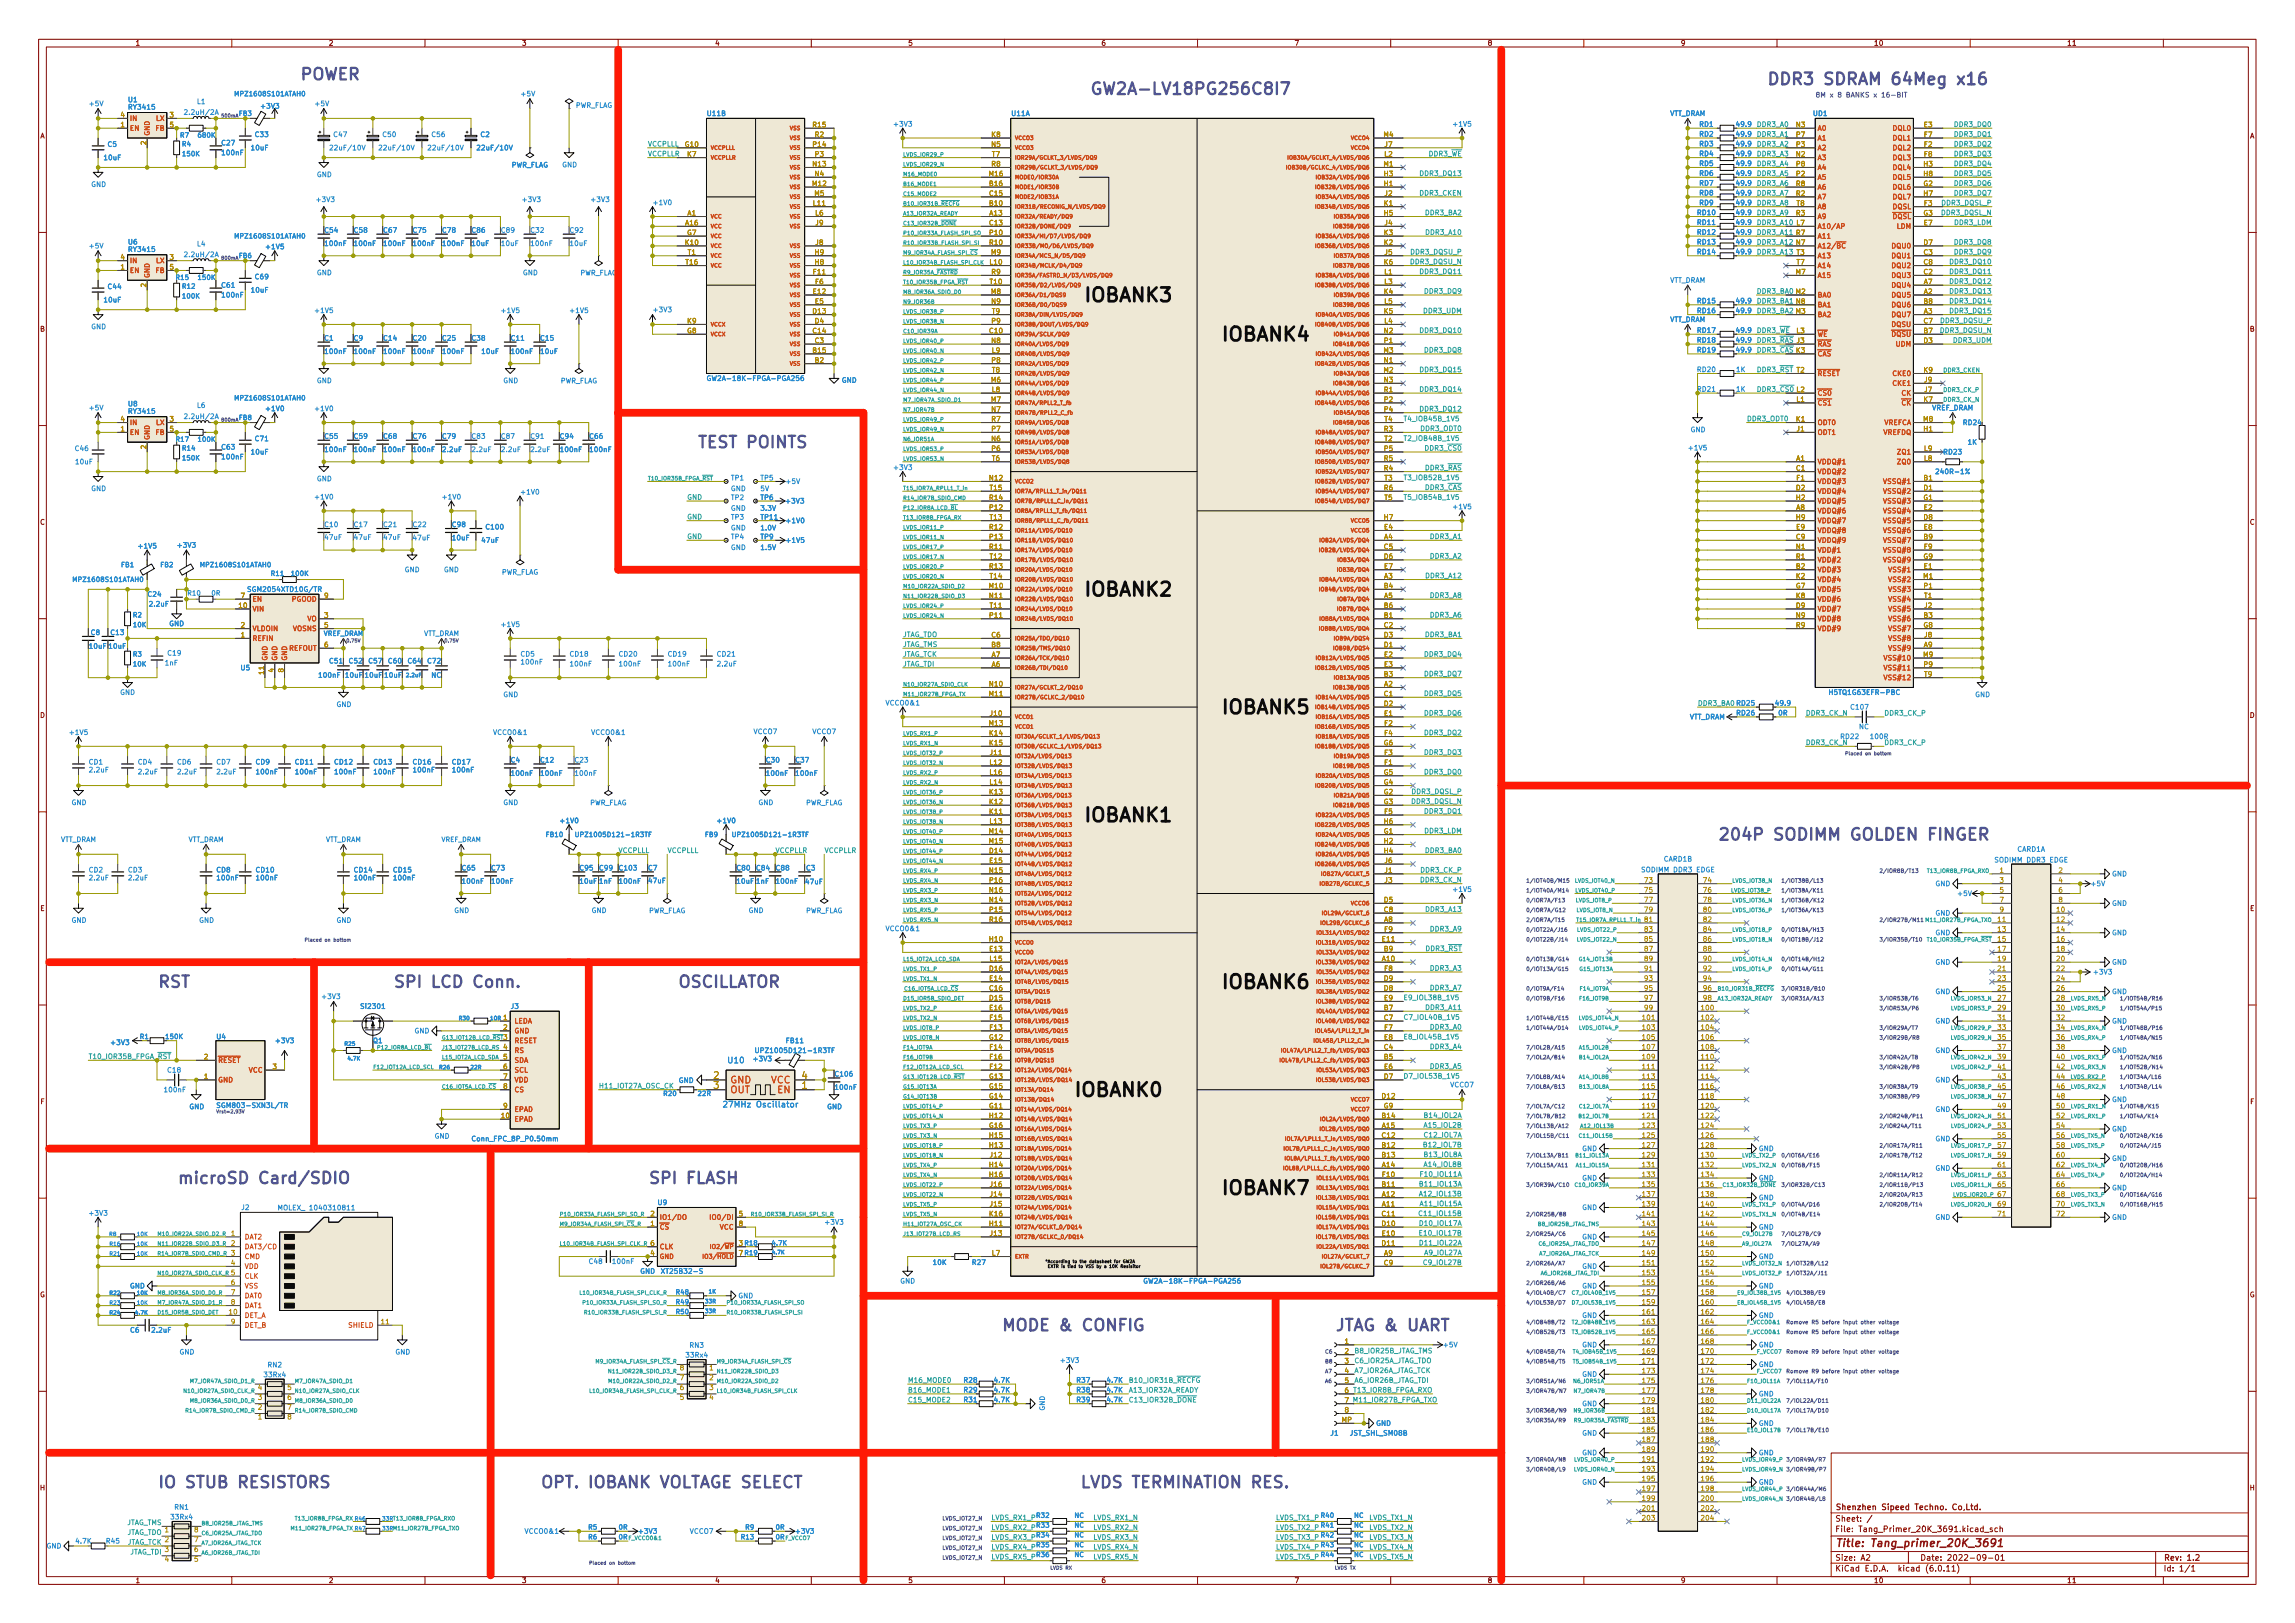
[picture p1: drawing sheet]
<svg xmlns="http://www.w3.org/2000/svg" width="594mm" height="420mm" viewBox="0 0 594 420" stroke-linecap="round" stroke-linejoin="round" font-family="sans-serif">
<defs><g id="words">
<g font-size="5" fill="#0a0a0a">
<text x="280.4" y="79.2">IOBANK3</text>
<text x="316" y="89.4">IOBANK4</text>
<text x="280.4" y="155.4">IOBANK2</text>
<text x="316" y="185.9">IOBANK5</text>
<text x="280.4" y="213.9">IOBANK1</text>
<text x="316" y="257">IOBANK6</text>
<text x="277.9" y="285">IOBANK0</text>
<text x="316" y="310.4">IOBANK7</text>
</g>
<g font-size="4.2" fill="#515593">
<text x="77.5" y="20.7">POWER</text>
<text x="457.2" y="22">DDR3</text>
<text x="472.2" y="22">SDRAM 64Meg</text>
<text x="507.8" y="22">x16</text>
<text x="281.9" y="24.5">GW2A-LV18PG256C8I7</text>
<text x="180.3" y="116">TEST POINTS</text>
<text x="444.5" y="217.5">204P</text>
<text x="459.2" y="217.5">SODIMM</text>
<text x="479.7" y="217.5">GOLDEN FINGER</text>
<text x="40.6" y="255.7">RST</text>
<text x="101.6" y="255.7">SPI</text>
<text x="111.8" y="255.7">LCD Conn.</text>
<text x="175.3" y="255.7">OSCILLATOR</text>
<text x="45.7" y="306.5">microSD</text>
<text x="67" y="306.5">Card/SDIO</text>
<text x="167.6" y="306.5">SPI</text>
<text x="177.8" y="306.5">FLASH</text>
<text x="259.1" y="344.6">MODE &amp;</text>
<text x="280.8" y="344.6">CONFIG</text>
<text x="345.4" y="344.6">JTAG &amp;</text>
<text x="365.1" y="344.6">UART</text>
<text x="40.6" y="385.2">IO</text>
<text x="48.1" y="385.2">STUB RESISTORS</text>
<text x="139.7" y="385.2">OPT.</text>
<text x="152.4" y="385.2">IOBANK VOLTAGE SELECT</text>
<text x="279.4" y="385.2">LVDS TERMINATION RES.</text>
</g>
<g font-size="2.8" fill="#840000">
<text x="475" y="401.1">Title:</text>
<text x="484.3" y="401.1">Tang_primer_20K_3691</text>
</g>
<g font-size="2.5" fill="#b58900">
<text x="184.5" y="279.3">2</text>
<text x="184.5" y="281.9">3</text>
<text x="207.4" y="281.9">1</text>
<text x="207.4" y="279.3">4</text>
</g>
<g font-size="2.5" fill="#cb4b16">
<text x="189" y="281">GND</text>
<text x="199.5" y="281">VCC</text>
<text x="189" y="283.5">OUT</text>
<text x="201.1" y="283.5">EN</text>
</g>
<g font-size="2.1" fill="#268bd2">
<text x="188.2" y="275.7">U10</text>
<text x="186.9" y="287.1">27MHz</text>
<text x="195.7" y="287.1">Oscillator</text>
</g>
<g font-size="2.1" fill="#840000">
<text x="475" y="394.4">Sheet:</text>
<text x="475" y="391.4">Shenzhen</text>
<text x="487.1" y="391.4">Sipeed</text>
<text x="496" y="391.4">Techno.</text>
<text x="505.9" y="391.4">Co,Ltd.</text>
<text x="475" y="397.1">File:</text>
<text x="481.4" y="397.1">Tang_Primer_20K_3691.kicad_sch</text>
<text x="475" y="407.3">KiCad</text>
<text x="475" y="404.5">Size:</text>
<text x="481.7" y="404.5">A2</text>
<text x="482.7" y="407.3">E.D.A.</text>
<text x="491.6" y="407.3">kicad</text>
<text x="497" y="404.5">Date:</text>
<text x="498.8" y="407.3">(6.0.11)</text>
<text x="504" y="404.5">2022-09-01</text>
<text x="560" y="404.5">Rev:</text>
<text x="560" y="407.3">Id:</text>
<text x="564.1" y="407.3">1/1</text>
<text x="566.1" y="404.5">1.2</text>
</g>
<g font-size="1.8" fill="#840000">
<text x="35" y="12.2">1</text>
<text x="85" y="12.2">2</text>
<text x="135" y="12.2">3</text>
<text x="185" y="12.2">4</text>
<text x="235" y="12.2">5</text>
<text x="285" y="12.2">6</text>
<text x="335" y="12.2">7</text>
<text x="385" y="12.2">8</text>
<text x="435" y="12.2">9</text>
<text x="485" y="12.2">10</text>
<text x="535" y="12.2">11</text>
<text x="10.4" y="36.2">A</text>
<text x="582.4" y="36.2">A</text>
<text x="10.3" y="86.2">B</text>
<text x="582.3" y="86.2">B</text>
<text x="10.3" y="136.2">C</text>
<text x="582.3" y="136.2">C</text>
<text x="10.3" y="186.2">D</text>
<text x="582.3" y="186.2">D</text>
<text x="10.3" y="236.2">E</text>
<text x="582.3" y="236.2">E</text>
<text x="10.4" y="286.2">F</text>
<text x="582.4" y="286.2">F</text>
<text x="10.3" y="336.2">G</text>
<text x="582.3" y="336.2">G</text>
<text x="10.2" y="386.2">H</text>
<text x="582.2" y="386.2">H</text>
<text x="35" y="410.2">1</text>
<text x="85" y="410.2">2</text>
<text x="135" y="410.2">3</text>
<text x="185" y="410.2">4</text>
<text x="235" y="410.2">5</text>
<text x="285" y="410.2">6</text>
<text x="335" y="410.2">7</text>
<text x="385" y="410.2">8</text>
<text x="435" y="410.2">9</text>
<text x="485" y="410.2">10</text>
<text x="535" y="410.2">11</text>
</g>
<g font-size="1.8" fill="#268bd2">
<text x="22.9" y="27.9">+5V</text>
<text x="33" y="26.8">U1</text>
<text x="33" y="28.7">RY3415</text>
<text x="50.9" y="27.3">L1</text>
<text x="67.2" y="28.5">+3V3</text>
<text x="81.3" y="27.9">+5V</text>
<text x="134.6" y="25.3">+5V</text>
<text x="149" y="28.3">PWR_FLAG</text>
<text x="47.4" y="30.1">2.2uH/2A</text>
<text x="65.8" y="35.8">C33</text>
<text x="86.1" y="35.8">C47</text>
<text x="98.8" y="35.8">C50</text>
<text x="111.5" y="35.8">C56</text>
<text x="124.2" y="35.8">C2</text>
<text x="182.8" y="30.4">U11B</text>
<text x="231.1" y="33.1">+3V3</text>
<text x="261.7" y="30.4">U11A</text>
<text x="375.8" y="33.1">+1V5</text>
<text x="432.3" y="30.4">VTT_DRAM</text>
<text x="439.8" y="33.2">RD1</text>
<text x="439.8" y="35.7">RD2</text>
<text x="469.2" y="30.4">UD1</text>
<text x="26.7" y="41.8">10uF</text>
<text x="27.7" y="38.4">C5</text>
<text x="57.2" y="38">C27</text>
<text x="57.2" y="40.6">100nF</text>
<text x="64.8" y="39.3">10uF</text>
<text x="85.1" y="39.3">22uF/10V</text>
<text x="97.8" y="39.3">22uF/10V</text>
<text x="110.5" y="39.3">22uF/10V</text>
<text x="123.2" y="39.3">22uF/10V</text>
<text x="439.8" y="40.8">RD4</text>
<text x="439.8" y="38.3">RD3</text>
<text x="81.9" y="46.2">GND</text>
<text x="132.4" y="43.7">PWR_FLAG</text>
<text x="145.4" y="43.7">GND</text>
<text x="439.8" y="43.4">RD5</text>
<text x="439.8" y="45.9">RD6</text>
<text x="23.5" y="48.8">GND</text>
<text x="81.6" y="52.7">+3V3</text>
<text x="134.9" y="52.7">+3V3</text>
<text x="152.7" y="52.7">+3V3</text>
<text x="168.8" y="53.5">+1V0</text>
<text x="439.8" y="53.5">RD9</text>
<text x="439.8" y="48.4">RD7</text>
<text x="439.8" y="51">RD8</text>
<text x="439.2" y="58.6">RD11</text>
<text x="439.2" y="56.1">RD10</text>
<text x="22.9" y="64.7">+5V</text>
<text x="33" y="63.7">U6</text>
<text x="33" y="65.6">RY3415</text>
<text x="50.9" y="64.2">L4</text>
<text x="68.5" y="64.9">+1V5</text>
<text x="83.8" y="60.6">C54</text>
<text x="83.8" y="64.1">100nF</text>
<text x="91.4" y="60.6">C58</text>
<text x="91.4" y="64.1">100nF</text>
<text x="99.1" y="60.6">C67</text>
<text x="99.1" y="64.1">100nF</text>
<text x="106.7" y="60.6">C75</text>
<text x="106.7" y="64.1">100nF</text>
<text x="114.3" y="60.6">C78</text>
<text x="114.3" y="64.1">100nF</text>
<text x="121.9" y="60.6">C86</text>
<text x="121.9" y="64.1">10uF</text>
<text x="129.5" y="60.6">C89</text>
<text x="129.5" y="64.1">10uF</text>
<text x="137.2" y="60.6">C32</text>
<text x="137.2" y="64.1">100nF</text>
<text x="147.3" y="60.6">C92</text>
<text x="147.3" y="64.1">10uF</text>
<text x="439.2" y="63.7">RD13</text>
<text x="439.2" y="61.1">RD12</text>
<text x="47.4" y="66.9">2.2uH/2A</text>
<text x="81.9" y="71.6">GND</text>
<text x="135.3" y="71.6">GND</text>
<text x="150.1" y="71.7">PWR_FLAG</text>
<text x="439.2" y="66.2">RD14</text>
<text x="27.7" y="75.2">C44</text>
<text x="57.2" y="74.9">C61</text>
<text x="57.2" y="77.4">100nF</text>
<text x="64.8" y="76.1">10uF</text>
<text x="65.8" y="72.7">C69</text>
<text x="432.3" y="73.6">VTT_DRAM</text>
<text x="26.7" y="78.7">10uF</text>
<text x="81.2" y="81.4">+1V5</text>
<text x="129.5" y="81.4">+1V5</text>
<text x="147.2" y="81.4">+1V5</text>
<text x="168.8" y="81.2">+3V3</text>
<text x="432.3" y="83.7">VTT_DRAM</text>
<text x="439.2" y="81.5">RD16</text>
<text x="439.2" y="78.9">RD15</text>
<text x="23.5" y="85.6">GND</text>
<text x="83.8" y="88.6">C1</text>
<text x="91.4" y="88.6">C9</text>
<text x="99.1" y="88.6">C14</text>
<text x="106.7" y="88.6">C20</text>
<text x="114.3" y="88.6">C25</text>
<text x="121.9" y="88.6">C38</text>
<text x="132.1" y="88.6">C11</text>
<text x="139.7" y="88.6">C15</text>
<text x="439.2" y="86.5">RD17</text>
<text x="439.2" y="89.1">RD18</text>
<text x="83.8" y="92">100nF</text>
<text x="91.4" y="92">100nF</text>
<text x="99.1" y="92">100nF</text>
<text x="106.7" y="92">100nF</text>
<text x="114.3" y="92">100nF</text>
<text x="124.5" y="92">10uF</text>
<text x="132.1" y="92">100nF</text>
<text x="139.7" y="92">10uF</text>
<text x="439.2" y="91.6">RD19</text>
<text x="81.9" y="99.6">GND</text>
<text x="130.2" y="99.6">GND</text>
<text x="145.1" y="99.6">PWR_FLAG</text>
<text x="182.8" y="99">GW2A-18K-FPGA-PGA256</text>
<text x="217.8" y="99.5">GND</text>
<text x="439.2" y="96.7">RD20</text>
<text x="449.3" y="101.8">1K</text>
<text x="449.3" y="96.7">1K</text>
<text x="22.9" y="106.6">+5V</text>
<text x="33" y="105.6">U8</text>
<text x="33" y="107.5">RY3415</text>
<text x="50.9" y="106">L6</text>
<text x="68.5" y="106.8">+1V0</text>
<text x="81.2" y="106.8">+1V0</text>
<text x="500.1" y="106.6">VREF_DRAM</text>
<text x="47.4" y="108.8">2.2uH/2A</text>
<text x="83.8" y="114">C55</text>
<text x="91.4" y="114">C59</text>
<text x="99.1" y="114">C68</text>
<text x="106.7" y="114">C76</text>
<text x="114.3" y="114">C79</text>
<text x="121.9" y="114">C83</text>
<text x="129.5" y="114">C87</text>
<text x="137.2" y="114">C91</text>
<text x="144.8" y="114">C94</text>
<text x="152.4" y="114">C66</text>
<text x="437.5" y="112.3">GND</text>
<text x="508" y="110.4">RD24</text>
<text x="19.2" y="117.1">C46</text>
<text x="57.2" y="116.8">C63</text>
<text x="57.2" y="119.3">100nF</text>
<text x="64.8" y="118">10uF</text>
<text x="65.8" y="114.6">C71</text>
<text x="83.8" y="117.4">100nF</text>
<text x="91.4" y="117.4">100nF</text>
<text x="99.1" y="117.4">100nF</text>
<text x="106.7" y="117.4">100nF</text>
<text x="114.3" y="117.4">2.2uF</text>
<text x="121.9" y="117.4">2.2uF</text>
<text x="129.5" y="117.4">2.2uF</text>
<text x="137.2" y="117.4">2.2uF</text>
<text x="144.8" y="117.4">100nF</text>
<text x="152.4" y="117.4">100nF</text>
<text x="436.8" y="117">+1V5</text>
<text x="502.9" y="118">RD23</text>
<text x="509.2" y="115.5">1K</text>
<text x="19.3" y="120.6">10uF</text>
<text x="81.9" y="125">GND</text>
<text x="189.1" y="124.7">TP1</text>
<text x="196.7" y="124.7">TP5</text>
<text x="203.2" y="125.7">+5V</text>
<text x="231.1" y="122">+3V3</text>
<text x="500.8" y="123.1">240R-1%</text>
<text x="23.5" y="127.5">GND</text>
<text x="81.2" y="129.7">+1V0</text>
<text x="114.2" y="129.7">+1V0</text>
<text x="134.5" y="128.4">+1V0</text>
<text x="189.1" y="127.5">GND</text>
<text x="189.1" y="129.8">TP2</text>
<text x="196.7" y="129.8">TP6</text>
<text x="196.7" y="127.5">5V</text>
<text x="203.1" y="130.7">+3V3</text>
<text x="83.8" y="136.8">C10</text>
<text x="91.4" y="136.8">C17</text>
<text x="99.1" y="136.8">C21</text>
<text x="106.7" y="136.8">C22</text>
<text x="116.8" y="136.8">C98</text>
<text x="125.5" y="137.4">C100</text>
<text x="189.1" y="134.9">TP3</text>
<text x="189.1" y="137.7">GND</text>
<text x="189.1" y="132.6">GND</text>
<text x="196.7" y="132.6">3.3V</text>
<text x="196.7" y="134.9">TP11</text>
<text x="196.7" y="137.7">1.0V</text>
<text x="203.2" y="135.8">+1V0</text>
<text x="375.8" y="132.2">+1V5</text>
<text x="35.5" y="142.4">+1V5</text>
<text x="45.6" y="142.2">+3V3</text>
<text x="83.8" y="140.1">47uF</text>
<text x="91.4" y="140.1">47uF</text>
<text x="99.1" y="140.1">47uF</text>
<text x="106.7" y="140.3">47uF</text>
<text x="116.8" y="140.3">10uF</text>
<text x="124.5" y="140.9">47uF</text>
<text x="189.1" y="140">TP4</text>
<text x="189.1" y="142.8">GND</text>
<text x="196.7" y="140">TP9</text>
<text x="196.7" y="142.8">1.5V</text>
<text x="203.2" y="140.9">+1V5</text>
<text x="104.7" y="148.5">GND</text>
<text x="114.8" y="148.5">GND</text>
<text x="129.8" y="149.1">PWR_FLAG</text>
<text x="38.1" y="154.9">C24</text>
<text x="63.8" y="153.6">SGM2054XTD10G/TR</text>
<text x="38.4" y="157.4">2.2uF</text>
<text x="23.4" y="164.8">C8</text>
<text x="28.5" y="164.8">C13</text>
<text x="43.7" y="162.5">GND</text>
<text x="109.7" y="165">VTT_DRAM</text>
<text x="129.5" y="162.7">+1V5</text>
<text x="22.9" y="168.3">10uF</text>
<text x="27.9" y="168.3">10uF</text>
<text x="42.5" y="172.6">1nF</text>
<text x="43.2" y="170.1">C19</text>
<text x="62.2" y="173.9">U5</text>
<text x="85.1" y="172.1">C51</text>
<text x="90.1" y="172.1">C52</text>
<text x="95.2" y="172.1">C57</text>
<text x="100.3" y="172.1">C60</text>
<text x="105.4" y="172.1">C64</text>
<text x="110.5" y="172.1">C72</text>
<text x="134.6" y="170.3">CD5</text>
<text x="134.6" y="172.4">100nF</text>
<text x="147.3" y="170.3">CD18</text>
<text x="147.3" y="172.9">100nF</text>
<text x="160" y="170.3">CD20</text>
<text x="160" y="172.9">100nF</text>
<text x="172.7" y="170.3">CD19</text>
<text x="172.7" y="172.9">100nF</text>
<text x="185.4" y="170.3">CD21</text>
<text x="185.4" y="172.9">2.2uF</text>
<text x="82.2" y="175.8">100nF</text>
<text x="89.2" y="175.8">10uF</text>
<text x="94.2" y="175.8">10uF</text>
<text x="99.3" y="175.8">10uF</text>
<text x="111.5" y="175.8">NC</text>
<text x="31" y="180.3">GND</text>
<text x="87" y="183.4">GND</text>
<text x="130.2" y="180.8">GND</text>
<text x="229.1" y="183">VCCO0&amp;1</text>
<text x="449.3" y="185.6">RD26</text>
<text x="449.3" y="183.1">RD25</text>
<text x="460.2" y="185.6">0R</text>
<text x="473.2" y="180.3">H5TQ1G63EFR-PBC</text>
<text x="478.8" y="184.1">C107</text>
<text x="511.2" y="180.8">GND</text>
<text x="17.7" y="190.6">+1V5</text>
<text x="127.5" y="190.6">VCCO0&amp;1</text>
<text x="152.9" y="190.6">VCCO0&amp;1</text>
<text x="195" y="190.4">VCCO7</text>
<text x="210.2" y="190.4">VCCO7</text>
<text x="437.3" y="186.6">VTT_DRAM</text>
<text x="476.2" y="191.7">RD22</text>
<text x="481.1" y="189.2">NC</text>
<text x="483.9" y="191.7">100R</text>
<text x="132.1" y="197.8">C4</text>
<text x="139.7" y="197.8">C12</text>
<text x="148.6" y="197.8">C23</text>
<text x="198.1" y="197.8">C30</text>
<text x="205.7" y="197.8">C37</text>
<text x="22.9" y="198.3">CD1</text>
<text x="22.9" y="200.3">2.2uF</text>
<text x="35.6" y="198.3">CD4</text>
<text x="35.6" y="200.8">2.2uF</text>
<text x="45.7" y="198.3">CD6</text>
<text x="45.7" y="200.8">2.2uF</text>
<text x="55.9" y="198.3">CD7</text>
<text x="55.9" y="200.8">2.2uF</text>
<text x="66" y="198.3">CD9</text>
<text x="66" y="200.8">100nF</text>
<text x="76.2" y="198.3">CD11</text>
<text x="76.2" y="200.8">100nF</text>
<text x="86.4" y="198.3">CD12</text>
<text x="86.4" y="200.8">100nF</text>
<text x="96.5" y="198.3">CD13</text>
<text x="96.5" y="200.8">100nF</text>
<text x="106.7" y="198.3">CD16</text>
<text x="106.7" y="200.3">100nF</text>
<text x="116.8" y="198.3">CD17</text>
<text x="116.8" y="200.3">100nF</text>
<text x="132.1" y="201.2">100nF</text>
<text x="139.7" y="201.2">100nF</text>
<text x="148.6" y="201.2">100nF</text>
<text x="198.1" y="201.2">100nF</text>
<text x="205.7" y="201.2">100nF</text>
<text x="18.4" y="208.8">GND</text>
<text x="130.2" y="208.8">GND</text>
<text x="152.7" y="208.8">PWR_FLAG</text>
<text x="196.2" y="208.8">GND</text>
<text x="208.6" y="208.8">PWR_FLAG</text>
<text x="144.7" y="213.5">+1V0</text>
<text x="185.3" y="213.5">+1V0</text>
<text x="15.7" y="218.4">VTT_DRAM</text>
<text x="48.7" y="218.4">VTT_DRAM</text>
<text x="84.3" y="218.4">VTT_DRAM</text>
<text x="522.1" y="220.9">CARD1A</text>
<text x="22.9" y="226.2">CD2</text>
<text x="33" y="226.2">CD3</text>
<text x="55.9" y="226.2">CD8</text>
<text x="66" y="226.2">CD10</text>
<text x="91.4" y="226.2">CD14</text>
<text x="101.6" y="226.2">CD15</text>
<text x="119.4" y="225.7">C65</text>
<text x="127" y="225.7">C73</text>
<text x="149.9" y="225.7">C95</text>
<text x="154.9" y="225.7">C99</text>
<text x="160" y="225.7">C103</text>
<text x="167.6" y="225.7">C7</text>
<text x="190.5" y="225.7">C80</text>
<text x="195.6" y="225.7">C84</text>
<text x="200.7" y="225.7">C88</text>
<text x="208.5" y="225.7">C3</text>
<text x="424.7" y="226.2">SODIMM DDR3</text>
<text x="430.6" y="223.4">CARD1B</text>
<text x="439.3" y="226.2">EDGE</text>
<text x="516.1" y="223.6">SODIMM DDR3</text>
<text x="530.7" y="223.6">EDGE</text>
<text x="546.6" y="227.3">GND</text>
<text x="22.9" y="228.3">2.2uF</text>
<text x="33" y="228.3">2.2uF</text>
<text x="55.9" y="228.3">100nF</text>
<text x="66" y="228.3">100nF</text>
<text x="91.4" y="228.3">100nF</text>
<text x="101.6" y="228.3">100nF</text>
<text x="119.4" y="229.2">100nF</text>
<text x="127" y="229.2">100nF</text>
<text x="149.9" y="229.2">10uF</text>
<text x="154.9" y="229.2">1nF</text>
<text x="160" y="229.2">100nF</text>
<text x="167.6" y="229">47uF</text>
<text x="190.5" y="229.2">10uF</text>
<text x="195.6" y="229.2">1nF</text>
<text x="200.7" y="229.2">100nF</text>
<text x="208.3" y="229.3">47uF</text>
<text x="375.8" y="231.3">+1V5</text>
<text x="500.9" y="229.8">GND</text>
<text x="506.5" y="232.3">+5V</text>
<text x="541" y="229.8">+5V</text>
<text x="18.4" y="239.3">GND</text>
<text x="51.5" y="239.3">GND</text>
<text x="87" y="239.3">GND</text>
<text x="117.5" y="236.7">GND</text>
<text x="153.1" y="236.7">GND</text>
<text x="167.9" y="236.8">PWR_FLAG</text>
<text x="193.7" y="236.7">GND</text>
<text x="208.6" y="236.8">PWR_FLAG</text>
<text x="500.9" y="237.4">GND</text>
<text x="546.6" y="234.9">GND</text>
<text x="229.1" y="241.4">VCCO0&amp;1</text>
<text x="500.9" y="242.5">GND</text>
<text x="546.6" y="242.5">GND</text>
<text x="500.9" y="250.1">GND</text>
<text x="546.6" y="250.1">GND</text>
<text x="500.9" y="257.7">GND</text>
<text x="541.7" y="252.7">+3V3</text>
<text x="546.6" y="257.7">GND</text>
<text x="83" y="259">+3V3</text>
<text x="93.1" y="261.5">Si2301</text>
<text x="132.1" y="261.5">J3</text>
<text x="55.9" y="269.4">U4</text>
<text x="107.2" y="267.9">GND</text>
<text x="500.9" y="265.4">GND</text>
<text x="546.6" y="265.4">GND</text>
<text x="28.4" y="270.9">+3V3</text>
<text x="71" y="270.4">+3V3</text>
<text x="96.4" y="270.4">Q1</text>
<text x="194.7" y="275.1">+3V3</text>
<text x="195.2" y="273">UPZ1005D121-1R3TF</text>
<text x="203.3" y="270.4">FB11</text>
<text x="500.9" y="273">GND</text>
<text x="546.6" y="273">GND</text>
<text x="43.1" y="278.1">C18</text>
<text x="175.6" y="280.7">GND</text>
<text x="215.9" y="279.1">C106</text>
<text x="375.3" y="281.9">VCCO7</text>
<text x="500.9" y="280.6">GND</text>
<text x="42.2" y="283.1">100nF</text>
<text x="48.9" y="287.5">GND</text>
<text x="55.9" y="287.2">SGM803-SXN3L/TR</text>
<text x="214" y="287.5">GND</text>
<text x="215.9" y="282.5">100nF</text>
<text x="546.6" y="285.7">GND</text>
<text x="500.9" y="288.2">GND</text>
<text x="546.6" y="293.3">GND</text>
<text x="112.4" y="295.1">GND</text>
<text x="121.9" y="295.8">Conn_FPC_8P_P0.50mm</text>
<text x="409.5" y="298.4">GND</text>
<text x="500.9" y="295.8">GND</text>
<text x="409.5" y="306">GND</text>
<text x="500.9" y="303.5">GND</text>
<text x="546.6" y="300.9">GND</text>
<text x="546.6" y="308.5">GND</text>
<text x="22.8" y="315.1">+3V3</text>
<text x="62.3" y="313.6">J2</text>
<text x="71.7" y="313.7">MOLEX_ 1040310811</text>
<text x="170.1" y="312.3">U9</text>
<text x="213.3" y="317.4">+3V3</text>
<text x="409.5" y="313.6">GND</text>
<text x="500.9" y="316.2">GND</text>
<text x="546.6" y="316.2">GND</text>
<text x="455.2" y="318.7">GND</text>
<text x="152.3" y="327.6">C48</text>
<text x="158.3" y="327.6">100nF</text>
<text x="241.3" y="327.8">10K</text>
<text x="251.5" y="327.8">R27</text>
<text x="33.5" y="333.9">GND</text>
<text x="165.6" y="330.1">GND</text>
<text x="170.9" y="330.1">XT25B32-S</text>
<text x="232.9" y="332.7">GND</text>
<text x="295.8" y="332.7">GW2A-18K-FPGA-PGA256</text>
<text x="409.5" y="333.9">GND</text>
<text x="455.2" y="333.9">GND</text>
<text x="191" y="336.5">GND</text>
<text x="409.5" y="341.6">GND</text>
<text x="455.2" y="341.6">GND</text>
<text x="33.6" y="345.4">C6</text>
<text x="39" y="345.4">2.2uF</text>
<text x="46.4" y="351">GND</text>
<text x="102.3" y="351">GND</text>
<text x="177.3" y="351.8">33Rx4</text>
<text x="178.4" y="349.3">RN3</text>
<text x="274.2" y="353.2">+3V3</text>
<text x="373.4" y="349.2">+5V</text>
<text x="409.5" y="349.2">GND</text>
<text x="455.2" y="349.2">GND</text>
<text x="68.1" y="356.9">33Rx4</text>
<text x="69.1" y="354.4">RN2</text>
<text x="249.3" y="358.3">R28</text>
<text x="278.5" y="358.3">R37</text>
<text x="409.5" y="356.8">GND</text>
<text x="455.2" y="354.3">GND</text>
<text x="249.3" y="360.9">R29</text>
<text x="249.3" y="363.4">R31</text>
<text x="270.8" y="365.3" transform="rotate(-90 270.8 365.3)">GND</text>
<text x="278.5" y="360.9">R38</text>
<text x="278.5" y="363.4">R39</text>
<text x="409.5" y="364.4">GND</text>
<text x="455.2" y="361.9">GND</text>
<text x="356.1" y="369.5">GND</text>
<text x="455.2" y="369.5">GND</text>
<text x="344.3" y="372">J1</text>
<text x="349.3" y="372">JST_SHL_SM08B</text>
<text x="409.5" y="372">GND</text>
<text x="409.5" y="377.1">GND</text>
<text x="455.2" y="377.1">GND</text>
<text x="409.5" y="384.7">GND</text>
<text x="455.2" y="384.7">GND</text>
<text x="44" y="393.7">33Rx4</text>
<text x="45" y="391.2">RN1</text>
<text x="12" y="401.2">GND</text>
<text x="19.4" y="400">4.7K</text>
<text x="27.3" y="400">R45</text>
<text x="135.7" y="397.4">VCCO0&amp;1</text>
<text x="165" y="397.4">+3V3</text>
<text x="178.4" y="397.4">VCCO7</text>
<text x="205.7" y="397.4">+3V3</text>
<text x="330.2" y="396.1">LVDS_TX2_P R41</text>
</g>
<g font-size="1.8" fill="#515593">
<text x="469.9" y="25.2">8M</text>
<text x="473.7" y="25.2">x</text>
<text x="475.8" y="25.2">8</text>
<text x="478.2" y="25.2">BANKS</text>
<text x="485.4" y="25.2">x</text>
<text x="487.6" y="25.2">16-BIT</text>
</g>
<g font-size="1.8" fill="#b58900">
<text x="31.1" y="32.9">1</text>
<text x="31.1" y="30.4">4</text>
<text x="43.8" y="30.4">3</text>
<text x="43.8" y="32.9">5</text>
<text x="210.2" y="32.9">R15</text>
<text x="210.8" y="35.5">R2</text>
<text x="256.5" y="35.5">K8</text>
<text x="358" y="35.5">M4</text>
<text x="464.7" y="32.9">N3</text>
<text x="464.8" y="35.5">P7</text>
<text x="497.9" y="32.9">E3</text>
<text x="497.9" y="35.5">F7</text>
<text x="37.8" y="37.7" transform="rotate(-90 37.8 37.7)">2</text>
<text x="177.1" y="38">G10</text>
<text x="177.8" y="40.6">K7</text>
<text x="210.2" y="38">P14</text>
<text x="210.8" y="40.6">P3</text>
<text x="256.5" y="38">N5</text>
<text x="256.6" y="40.6">T7</text>
<text x="358.2" y="40.6">L2</text>
<text x="358.2" y="38">J7</text>
<text x="464.7" y="40.6">N2</text>
<text x="464.8" y="38">P3</text>
<text x="497.9" y="38">F2</text>
<text x="497.9" y="40.6">F8</text>
<text x="210.1" y="43.1">N13</text>
<text x="210.7" y="45.6">N4</text>
<text x="255.8" y="45.6">M16</text>
<text x="256.5" y="43.1">R8</text>
<text x="358" y="43.1">M1</text>
<text x="358.1" y="45.6">H3</text>
<text x="464.8" y="45.6">P2</text>
<text x="464.8" y="43.1">P8</text>
<text x="497.8" y="43.1">H3</text>
<text x="497.8" y="45.6">H8</text>
<text x="210.1" y="48.2">M12</text>
<text x="210.3" y="53.3">L11</text>
<text x="210.7" y="50.7">M5</text>
<text x="255.9" y="53.3">B10</text>
<text x="255.9" y="48.2">B16</text>
<text x="255.9" y="50.7">C15</text>
<text x="358.1" y="48.2">H1</text>
<text x="358.1" y="53.3">K1</text>
<text x="358.2" y="50.7">J2</text>
<text x="464.8" y="50.7">R2</text>
<text x="464.8" y="48.2">R8</text>
<text x="464.9" y="53.3">T8</text>
<text x="497.8" y="50.7">H7</text>
<text x="497.8" y="48.2">G2</text>
<text x="497.9" y="53.3">F3</text>
<text x="177.2" y="58.3">A16</text>
<text x="177.8" y="55.8">A1</text>
<text x="210.9" y="55.8">L6</text>
<text x="210.9" y="58.3">J9</text>
<text x="255.9" y="58.3">C13</text>
<text x="256" y="55.8">A13</text>
<text x="358.1" y="55.8">H5</text>
<text x="358.2" y="58.3">J4</text>
<text x="464.8" y="55.8">R3</text>
<text x="464.9" y="58.3">L7</text>
<text x="497.8" y="55.8">G3</text>
<text x="497.9" y="58.3">E7</text>
<text x="177.1" y="63.4">K10</text>
<text x="177.8" y="60.9">G7</text>
<text x="177.9" y="66">T1</text>
<text x="210.7" y="66">H9</text>
<text x="210.9" y="63.4">J8</text>
<text x="255.9" y="60.9">P10</text>
<text x="255.9" y="63.4">R10</text>
<text x="256.4" y="66">M9</text>
<text x="358.1" y="63.4">K2</text>
<text x="358.1" y="60.9">K3</text>
<text x="358.2" y="66">J5</text>
<text x="464.7" y="63.4">N7</text>
<text x="464.8" y="60.9">R7</text>
<text x="464.9" y="66">T3</text>
<text x="497.8" y="66">C3</text>
<text x="497.8" y="63.4">D7</text>
<text x="31.1" y="69.8">1</text>
<text x="31.1" y="67.2">4</text>
<text x="43.8" y="67.2">3</text>
<text x="43.8" y="69.8">5</text>
<text x="177.3" y="68.5">T16</text>
<text x="210.3" y="71">F11</text>
<text x="210.7" y="68.5">H8</text>
<text x="256" y="68.5">L10</text>
<text x="256.5" y="71">R9</text>
<text x="358.1" y="68.5">K6</text>
<text x="358.2" y="71">L1</text>
<text x="464.7" y="71">M7</text>
<text x="464.9" y="68.5">T7</text>
<text x="497.8" y="71">C2</text>
<text x="497.8" y="68.5">C8</text>
<text x="37.8" y="74.5" transform="rotate(-90 37.8 74.5)">2</text>
<text x="210.2" y="76.1">E12</text>
<text x="210.9" y="73.6">F6</text>
<text x="256" y="73.6">T10</text>
<text x="256.4" y="76.1">M8</text>
<text x="358.1" y="76.1">K4</text>
<text x="358.2" y="73.6">L3</text>
<text x="464.7" y="76.1">M2</text>
<text x="497.9" y="76.1">A2</text>
<text x="497.9" y="73.6">A7</text>
<text x="177.8" y="83.7">K9</text>
<text x="210.2" y="81.2">D13</text>
<text x="210.8" y="83.7">D4</text>
<text x="210.8" y="78.7">E5</text>
<text x="256.5" y="78.7">N9</text>
<text x="256.5" y="83.7">P9</text>
<text x="256.6" y="81.2">T9</text>
<text x="358.1" y="81.2">K5</text>
<text x="358.2" y="83.7">L4</text>
<text x="358.2" y="78.7">L5</text>
<text x="464.7" y="81.2">M3</text>
<text x="464.7" y="78.7">N8</text>
<text x="497.8" y="78.7">B8</text>
<text x="497.8" y="83.7">C7</text>
<text x="497.9" y="81.2">A3</text>
<text x="177.8" y="86.3">G8</text>
<text x="210.2" y="86.3">C14</text>
<text x="210.8" y="88.8">C3</text>
<text x="255.9" y="86.3">C10</text>
<text x="256.5" y="88.8">N8</text>
<text x="358.1" y="86.3">N2</text>
<text x="358.1" y="88.8">P1</text>
<text x="464.9" y="86.3">L3</text>
<text x="464.9" y="88.8">J3</text>
<text x="497.8" y="86.3">B7</text>
<text x="497.8" y="88.8">D3</text>
<text x="210.2" y="91.4">B15</text>
<text x="210.8" y="93.9">B2</text>
<text x="256.5" y="93.9">P8</text>
<text x="256.6" y="91.4">L9</text>
<text x="358" y="91.4">M3</text>
<text x="358.1" y="93.9">N1</text>
<text x="464.8" y="91.4">K3</text>
<text x="256.4" y="99">M6</text>
<text x="256.6" y="101.5">L8</text>
<text x="256.6" y="96.4">T8</text>
<text x="358" y="96.4">M2</text>
<text x="358.1" y="99">N3</text>
<text x="358.1" y="101.5">R1</text>
<text x="464.9" y="101.5">L2</text>
<text x="464.9" y="96.4">T2</text>
<text x="497.8" y="96.4">K9</text>
<text x="497.9" y="101.5">J7</text>
<text x="497.9" y="99">J9</text>
<text x="256.4" y="104.1">M7</text>
<text x="256.5" y="106.6">N7</text>
<text x="358.1" y="104.1">P2</text>
<text x="358.1" y="106.6">P4</text>
<text x="464.9" y="104.1">L1</text>
<text x="497.8" y="104.1">K7</text>
<text x="31.1" y="111.7">1</text>
<text x="31.1" y="109.1">4</text>
<text x="43.8" y="109.1">3</text>
<text x="43.8" y="111.7">5</text>
<text x="256.5" y="111.7">P7</text>
<text x="256.5" y="109.1">R7</text>
<text x="358.1" y="111.7">R3</text>
<text x="358.2" y="109.1">T4</text>
<text x="464.8" y="109.1">K1</text>
<text x="464.9" y="111.7">J1</text>
<text x="497.7" y="109.1">M8</text>
<text x="497.8" y="111.7">H1</text>
<text x="37.8" y="116.4" transform="rotate(-90 37.8 116.4)">2</text>
<text x="256.5" y="114.2">N6</text>
<text x="256.5" y="116.8">P6</text>
<text x="256.6" y="119.3">T6</text>
<text x="358.1" y="116.8">P5</text>
<text x="358.1" y="119.3">R5</text>
<text x="358.2" y="114.2">T2</text>
<text x="464.9" y="119.3">A1</text>
<text x="497.9" y="119.3">L8</text>
<text x="497.9" y="116.8">L9</text>
<text x="255.9" y="124.4">N12</text>
<text x="358.1" y="121.8">R4</text>
<text x="358.2" y="124.4">T3</text>
<text x="464.8" y="121.8">C1</text>
<text x="464.9" y="124.4">F1</text>
<text x="497.8" y="124.4">B1</text>
<text x="255.9" y="132">P12</text>
<text x="255.9" y="129.5">R14</text>
<text x="256" y="126.9">T15</text>
<text x="358.1" y="126.9">R6</text>
<text x="358.2" y="129.5">T5</text>
<text x="464.7" y="129.5">H2</text>
<text x="464.8" y="126.9">D2</text>
<text x="464.9" y="132">A8</text>
<text x="497.8" y="126.9">D1</text>
<text x="497.8" y="129.5">G1</text>
<text x="497.9" y="132">E2</text>
<text x="255.9" y="137.1">R12</text>
<text x="256" y="134.5">T13</text>
<text x="358.1" y="134.5">H7</text>
<text x="358.2" y="137.1">E4</text>
<text x="464.7" y="134.5">H9</text>
<text x="464.8" y="137.1">E9</text>
<text x="497.8" y="134.5">D8</text>
<text x="497.9" y="137.1">E8</text>
<text x="255.9" y="139.6">P13</text>
<text x="255.9" y="142.2">R11</text>
<text x="358.1" y="142.2">C5</text>
<text x="358.2" y="139.6">A4</text>
<text x="464.7" y="142.2">N1</text>
<text x="464.8" y="139.6">C9</text>
<text x="497.8" y="139.6">B9</text>
<text x="497.9" y="142.2">F9</text>
<text x="255.9" y="147.2">R13</text>
<text x="256" y="144.7">T12</text>
<text x="256" y="149.8">T14</text>
<text x="358.1" y="144.7">D6</text>
<text x="358.2" y="147.2">E7</text>
<text x="358.2" y="149.8">A3</text>
<text x="464.8" y="147.2">B2</text>
<text x="464.8" y="149.8">K2</text>
<text x="464.8" y="144.7">R1</text>
<text x="497.7" y="149.8">M1</text>
<text x="497.8" y="144.7">G9</text>
<text x="497.9" y="147.2">E1</text>
<text x="62.2" y="154.9">7</text>
<text x="83.8" y="154.9">9</text>
<text x="255.8" y="152.3">M10</text>
<text x="255.9" y="154.9">N11</text>
<text x="358.1" y="152.3">B4</text>
<text x="358.2" y="154.9">A5</text>
<text x="464.8" y="152.3">G7</text>
<text x="464.8" y="154.9">K8</text>
<text x="497.8" y="152.3">P1</text>
<text x="497.9" y="154.9">T1</text>
<text x="61.6" y="157.4">10</text>
<text x="83.8" y="159.9">3</text>
<text x="255.9" y="159.9">P11</text>
<text x="256" y="157.4">T11</text>
<text x="358.1" y="159.9">B1</text>
<text x="358.1" y="157.4">B6</text>
<text x="464.7" y="159.9">N9</text>
<text x="464.8" y="157.4">D9</text>
<text x="497.8" y="159.9">B3</text>
<text x="497.9" y="157.4">J2</text>
<text x="62.2" y="165">1</text>
<text x="62.2" y="162.5">2</text>
<text x="83.8" y="162.5">5</text>
<text x="83.8" y="167.6">6</text>
<text x="256.5" y="167.6">B8</text>
<text x="256.5" y="165">C6</text>
<text x="358.1" y="162.5">C2</text>
<text x="358.1" y="167.6">D1</text>
<text x="358.1" y="165">D3</text>
<text x="464.8" y="162.5">R9</text>
<text x="497.8" y="162.5">G8</text>
<text x="497.9" y="167.6">A9</text>
<text x="497.9" y="165">J8</text>
<text x="256.6" y="172.6">A6</text>
<text x="256.6" y="170.1">A7</text>
<text x="358.2" y="170.1">E2</text>
<text x="358.2" y="172.6">E3</text>
<text x="497.7" y="170.1">M9</text>
<text x="497.8" y="172.6">P9</text>
<text x="68.3" y="174.8" transform="rotate(-90 68.3 174.8)">11</text>
<text x="70.9" y="174.2" transform="rotate(-90 70.9 174.2)">4</text>
<text x="73.4" y="174.2" transform="rotate(-90 73.4 174.2)">8</text>
<text x="255.9" y="177.7">N10</text>
<text x="358.1" y="175.2">B3</text>
<text x="358.2" y="177.7">A2</text>
<text x="497.9" y="175.2">T9</text>
<text x="255.8" y="180.3">M11</text>
<text x="256" y="185.3">J10</text>
<text x="358.1" y="180.3">C1</text>
<text x="358.1" y="182.8">D2</text>
<text x="358.2" y="185.3">E1</text>
<text x="255.8" y="187.9">M13</text>
<text x="255.9" y="190.4">K14</text>
<text x="358.2" y="187.9">F2</text>
<text x="358.2" y="190.4">F4</text>
<text x="255.9" y="193">K15</text>
<text x="256" y="195.5">J11</text>
<text x="358.1" y="193">G6</text>
<text x="358.2" y="195.5">F3</text>
<text x="256" y="198">L12</text>
<text x="256" y="203.1">L14</text>
<text x="256" y="200.6">L16</text>
<text x="358.1" y="203.1">G4</text>
<text x="358.1" y="200.6">G5</text>
<text x="358.2" y="198">F1</text>
<text x="255.9" y="208.2">K12</text>
<text x="255.9" y="205.7">K13</text>
<text x="358.1" y="205.7">G2</text>
<text x="358.1" y="208.2">G3</text>
<text x="255.8" y="215.8">M14</text>
<text x="255.9" y="210.7">K11</text>
<text x="256" y="213.3">L13</text>
<text x="358.1" y="213.3">H6</text>
<text x="358.1" y="215.8">G1</text>
<text x="358.2" y="210.7">F5</text>
<text x="255.8" y="218.4">M15</text>
<text x="255.9" y="220.9">D14</text>
<text x="358.1" y="218.4">H2</text>
<text x="358.1" y="220.9">H4</text>
<text x="255.9" y="226">N15</text>
<text x="256" y="223.4">E15</text>
<text x="358.2" y="226">J1</text>
<text x="358.2" y="223.4">J6</text>
<text x="517.5" y="226">1</text>
<text x="532.7" y="226">2</text>
<text x="255.9" y="233.6">N14</text>
<text x="255.9" y="231.1">N16</text>
<text x="255.9" y="228.5">P16</text>
<text x="358.1" y="233.6">D5</text>
<text x="358.2" y="228.5">J3</text>
<text x="425.4" y="228.5">73</text>
<text x="425.4" y="231.1">75</text>
<text x="425.4" y="233.6">77</text>
<text x="440.7" y="228.5">74</text>
<text x="440.7" y="231.1">76</text>
<text x="440.7" y="233.6">78</text>
<text x="517.5" y="228.5">3</text>
<text x="517.5" y="231.1">5</text>
<text x="517.5" y="233.6">7</text>
<text x="532.7" y="228.5">4</text>
<text x="532.7" y="231.1">6</text>
<text x="532.7" y="233.6">8</text>
<text x="255.9" y="236.1">P15</text>
<text x="255.9" y="238.7">R16</text>
<text x="358.1" y="236.1">C8</text>
<text x="358.2" y="238.7">A8</text>
<text x="425.4" y="236.1">79</text>
<text x="425.4" y="238.7">81</text>
<text x="440.7" y="236.1">80</text>
<text x="440.7" y="238.7">82</text>
<text x="516.9" y="238.7">11</text>
<text x="517.5" y="236.1">9</text>
<text x="532.1" y="236.1">10</text>
<text x="532.1" y="238.7">12</text>
<text x="255.9" y="243.8">H10</text>
<text x="357.6" y="243.8">E11</text>
<text x="358.2" y="241.2">F9</text>
<text x="425.4" y="241.2">83</text>
<text x="425.4" y="243.8">85</text>
<text x="440.7" y="241.2">84</text>
<text x="440.7" y="243.8">86</text>
<text x="516.9" y="241.2">13</text>
<text x="516.9" y="243.8">15</text>
<text x="532.1" y="241.2">14</text>
<text x="532.1" y="243.8">16</text>
<text x="255.9" y="251.4">D16</text>
<text x="256" y="246.3">E13</text>
<text x="256" y="248.8">L15</text>
<text x="357.6" y="248.8">A10</text>
<text x="358.1" y="246.3">B9</text>
<text x="358.2" y="251.4">F8</text>
<text x="425.4" y="246.3">87</text>
<text x="425.4" y="248.8">89</text>
<text x="425.4" y="251.4">91</text>
<text x="440.7" y="246.3">88</text>
<text x="440.7" y="248.8">90</text>
<text x="440.7" y="251.4">92</text>
<text x="516.9" y="246.3">17</text>
<text x="516.9" y="248.8">19</text>
<text x="516.9" y="251.4">21</text>
<text x="532.1" y="246.3">18</text>
<text x="532.1" y="248.8">20</text>
<text x="532.1" y="251.4">22</text>
<text x="255.9" y="256.5">C16</text>
<text x="256" y="253.9">E14</text>
<text x="358.1" y="256.5">D8</text>
<text x="358.1" y="253.9">D9</text>
<text x="425.4" y="253.9">93</text>
<text x="425.4" y="256.5">95</text>
<text x="440.7" y="253.9">94</text>
<text x="440.7" y="256.5">96</text>
<text x="516.9" y="253.9">23</text>
<text x="516.9" y="256.5">25</text>
<text x="532.1" y="253.9">24</text>
<text x="532.1" y="256.5">26</text>
<text x="255.9" y="259">D15</text>
<text x="256" y="261.5">E16</text>
<text x="358.1" y="261.5">B7</text>
<text x="358.2" y="259">E9</text>
<text x="425.4" y="259">97</text>
<text x="425.4" y="261.5">99</text>
<text x="440.1" y="261.5">100</text>
<text x="440.7" y="259">98</text>
<text x="516.9" y="259">27</text>
<text x="516.9" y="261.5">29</text>
<text x="532.1" y="259">28</text>
<text x="532.1" y="261.5">30</text>
<text x="130.1" y="264.1">1</text>
<text x="130.1" y="266.6">2</text>
<text x="130.1" y="269.2">3</text>
<text x="255.9" y="269.2">G12</text>
<text x="256" y="266.6">F13</text>
<text x="256" y="264.1">F15</text>
<text x="358.1" y="264.1">C7</text>
<text x="358.2" y="269.2">E8</text>
<text x="358.2" y="266.6">F7</text>
<text x="424.8" y="264.1">101</text>
<text x="424.8" y="266.6">103</text>
<text x="424.8" y="269.2">105</text>
<text x="440.1" y="264.1">102</text>
<text x="440.1" y="266.6">104</text>
<text x="440.1" y="269.2">106</text>
<text x="516.9" y="264.1">31</text>
<text x="516.9" y="266.6">33</text>
<text x="516.9" y="269.2">35</text>
<text x="532.1" y="264.1">32</text>
<text x="532.1" y="266.6">34</text>
<text x="532.1" y="269.2">36</text>
<text x="52.7" y="274.2">2</text>
<text x="130.1" y="271.7">4</text>
<text x="130.1" y="274.2">5</text>
<text x="256" y="271.7">F14</text>
<text x="256" y="274.2">F16</text>
<text x="358.1" y="274.2">B5</text>
<text x="358.1" y="271.7">C4</text>
<text x="424.8" y="271.7">107</text>
<text x="424.8" y="274.2">109</text>
<text x="440.1" y="271.7">108</text>
<text x="440.1" y="274.2">110</text>
<text x="516.9" y="271.7">37</text>
<text x="516.9" y="274.2">39</text>
<text x="532.1" y="271.7">38</text>
<text x="532.1" y="274.2">40</text>
<text x="52.7" y="279.3">1</text>
<text x="70.4" y="276.8">3</text>
<text x="130.1" y="276.8">6</text>
<text x="130.1" y="279.3">7</text>
<text x="130.1" y="281.9">8</text>
<text x="255.9" y="279.3">G13</text>
<text x="255.9" y="281.9">G15</text>
<text x="256" y="276.8">F12</text>
<text x="358.1" y="279.3">D7</text>
<text x="358.2" y="276.8">E6</text>
<text x="424.8" y="276.8">111</text>
<text x="424.8" y="279.3">113</text>
<text x="424.8" y="281.9">115</text>
<text x="440.1" y="276.8">112</text>
<text x="440.1" y="279.3">114</text>
<text x="440.1" y="281.9">116</text>
<text x="516.9" y="276.8">41</text>
<text x="516.9" y="279.3">43</text>
<text x="516.9" y="281.9">45</text>
<text x="532.1" y="276.8">42</text>
<text x="532.1" y="279.3">44</text>
<text x="532.1" y="281.9">46</text>
<text x="130.1" y="286.9">9</text>
<text x="255.9" y="286.9">G11</text>
<text x="255.9" y="284.4">G14</text>
<text x="357.5" y="284.4">D12</text>
<text x="358.1" y="286.9">G9</text>
<text x="424.8" y="284.4">117</text>
<text x="424.8" y="286.9">119</text>
<text x="440.1" y="284.4">118</text>
<text x="440.1" y="286.9">120</text>
<text x="516.9" y="284.4">47</text>
<text x="516.9" y="286.9">49</text>
<text x="532.1" y="284.4">48</text>
<text x="532.1" y="286.9">50</text>
<text x="129.5" y="289.5">10</text>
<text x="255.9" y="289.5">H12</text>
<text x="255.9" y="292">G16</text>
<text x="357.5" y="289.5">B14</text>
<text x="357.6" y="292">A15</text>
<text x="424.8" y="289.5">121</text>
<text x="424.8" y="292">123</text>
<text x="440.1" y="289.5">122</text>
<text x="440.1" y="292">124</text>
<text x="516.9" y="289.5">51</text>
<text x="516.9" y="292">53</text>
<text x="532.1" y="289.5">52</text>
<text x="532.1" y="292">54</text>
<text x="255.9" y="297.1">H13</text>
<text x="255.9" y="294.6">H15</text>
<text x="256" y="299.6">J12</text>
<text x="357.5" y="297.1">B12</text>
<text x="357.5" y="299.6">B13</text>
<text x="357.5" y="294.6">C12</text>
<text x="424.8" y="294.6">125</text>
<text x="424.8" y="297.1">127</text>
<text x="424.8" y="299.6">129</text>
<text x="440.1" y="294.6">126</text>
<text x="440.1" y="297.1">128</text>
<text x="440.1" y="299.6">130</text>
<text x="516.9" y="294.6">55</text>
<text x="516.9" y="297.1">57</text>
<text x="516.9" y="299.6">59</text>
<text x="532.1" y="294.6">56</text>
<text x="532.1" y="297.1">58</text>
<text x="532.1" y="299.6">60</text>
<text x="255.9" y="302.2">H14</text>
<text x="255.9" y="304.7">H16</text>
<text x="357.6" y="302.2">A14</text>
<text x="357.6" y="304.7">F10</text>
<text x="424.8" y="302.2">131</text>
<text x="424.8" y="304.7">133</text>
<text x="440.1" y="302.2">132</text>
<text x="440.1" y="304.7">134</text>
<text x="516.9" y="302.2">61</text>
<text x="516.9" y="304.7">63</text>
<text x="532.1" y="302.2">62</text>
<text x="532.1" y="304.7">64</text>
<text x="256" y="309.8">J14</text>
<text x="256" y="307.3">J16</text>
<text x="357.5" y="307.3">B11</text>
<text x="357.6" y="309.8">A12</text>
<text x="424.8" y="307.3">135</text>
<text x="424.8" y="309.8">137</text>
<text x="440.1" y="307.3">136</text>
<text x="440.1" y="309.8">138</text>
<text x="516.9" y="307.3">65</text>
<text x="516.9" y="309.8">67</text>
<text x="532.1" y="307.3">66</text>
<text x="532.1" y="309.8">68</text>
<text x="168.2" y="317.4">1</text>
<text x="168.2" y="314.9">2</text>
<text x="191.1" y="314.9">5</text>
<text x="191.1" y="317.4">8</text>
<text x="255.9" y="317.4">H11</text>
<text x="255.9" y="314.9">K16</text>
<text x="256" y="312.3">J15</text>
<text x="357.5" y="314.9">C11</text>
<text x="357.5" y="317.4">D10</text>
<text x="357.6" y="312.3">A11</text>
<text x="424.8" y="312.3">139</text>
<text x="424.8" y="314.9">141</text>
<text x="424.8" y="317.4">143</text>
<text x="440.1" y="312.3">140</text>
<text x="440.1" y="314.9">142</text>
<text x="440.1" y="317.4">144</text>
<text x="516.9" y="312.3">69</text>
<text x="516.9" y="314.9">71</text>
<text x="532.1" y="312.3">70</text>
<text x="532.1" y="314.9">72</text>
<text x="59.6" y="320">1</text>
<text x="59.6" y="322.5">2</text>
<text x="168.2" y="322.5">6</text>
<text x="191.1" y="322.5">3 R18</text>
<text x="256" y="320">J13</text>
<text x="357.5" y="322.5">D11</text>
<text x="357.6" y="320">E10</text>
<text x="424.8" y="320">145</text>
<text x="424.8" y="322.5">147</text>
<text x="440.1" y="320">146</text>
<text x="440.1" y="322.5">148</text>
<text x="59.6" y="325">3</text>
<text x="59.6" y="327.6">4</text>
<text x="168.2" y="325">4</text>
<text x="191.1" y="325">7 R19</text>
<text x="256.6" y="325">L7</text>
<text x="358.1" y="327.6">C9</text>
<text x="358.2" y="325">A9</text>
<text x="424.8" y="325">149</text>
<text x="424.8" y="327.6">151</text>
<text x="440.1" y="325">150</text>
<text x="440.1" y="327.6">152</text>
<text x="59.6" y="330.1">5</text>
<text x="59.6" y="332.7">6</text>
<text x="59.6" y="335.2">7</text>
<text x="424.8" y="330.1">153</text>
<text x="424.8" y="332.7">155</text>
<text x="424.8" y="335.2">157</text>
<text x="440.1" y="330.1">154</text>
<text x="440.1" y="332.7">156</text>
<text x="440.1" y="335.2">158</text>
<text x="59" y="340.3">10</text>
<text x="59.6" y="337.7">8</text>
<text x="424.8" y="337.7">159</text>
<text x="424.8" y="340.3">161</text>
<text x="440.1" y="337.7">160</text>
<text x="440.1" y="340.3">162</text>
<text x="59.6" y="342.8">9</text>
<text x="98.4" y="342.8">11</text>
<text x="347.9" y="347.9">1</text>
<text x="424.8" y="342.8">163</text>
<text x="424.8" y="345.4">165</text>
<text x="424.8" y="347.9">167</text>
<text x="440.1" y="342.8">164</text>
<text x="440.1" y="345.4">166</text>
<text x="440.1" y="347.9">168</text>
<text x="347.9" y="350.4">2</text>
<text x="347.9" y="353">3</text>
<text x="424.8" y="350.4">169</text>
<text x="424.8" y="353">171</text>
<text x="440.1" y="350.4">170</text>
<text x="440.1" y="353">172</text>
<text x="183.5" y="355.5">1</text>
<text x="347.9" y="355.5">4</text>
<text x="347.9" y="358.1">5</text>
<text x="424.8" y="355.5">173</text>
<text x="424.8" y="358.1">175</text>
<text x="440.1" y="355.5">174</text>
<text x="440.1" y="358.1">176</text>
<text x="66.6" y="360.6">4</text>
<text x="183.5" y="363.1">4</text>
<text x="347.9" y="360.6">6</text>
<text x="347.9" y="365.7">8</text>
<text x="347.9" y="363.1">7</text>
<text x="424.8" y="360.6">177</text>
<text x="424.8" y="363.1">179</text>
<text x="424.8" y="365.7">181</text>
<text x="440.1" y="360.6">178</text>
<text x="440.1" y="363.1">180</text>
<text x="440.1" y="365.7">182</text>
<text x="66.6" y="368.2">1</text>
<text x="347.2" y="368.2">MP</text>
<text x="424.8" y="368.2">183</text>
<text x="424.8" y="370.8">185</text>
<text x="440.1" y="368.2">184</text>
<text x="440.1" y="370.8">186</text>
<text x="424.8" y="373.3">187</text>
<text x="424.8" y="375.8">189</text>
<text x="440.1" y="373.3">188</text>
<text x="440.1" y="375.8">190</text>
<text x="424.8" y="378.4">191</text>
<text x="424.8" y="380.9">193</text>
<text x="424.8" y="383.5">195</text>
<text x="440.1" y="378.4">192</text>
<text x="440.1" y="380.9">194</text>
<text x="440.1" y="383.5">196</text>
<text x="424.8" y="386">197</text>
<text x="424.8" y="388.5">199</text>
<text x="440.1" y="386">198</text>
<text x="440.1" y="388.5">200</text>
<text x="424.8" y="391.1">201</text>
<text x="424.8" y="393.6">203</text>
<text x="440.1" y="391.1">202</text>
<text x="440.1" y="393.6">204</text>
<text x="42.5" y="405.1">4</text>
</g>
<g font-size="1.8" fill="#cb4b16">
<text x="33.5" y="34.2">EN</text>
<text x="33.5" y="31.7">IN</text>
<text x="39.1" y="35.2" transform="rotate(-90 39.1 35.2)">GND</text>
<text x="40.2" y="34.2">FB</text>
<text x="40.3" y="31.7">LX</text>
<text x="470.4" y="34.2">A0</text>
<text x="489.8" y="34.2">DQL0</text>
<text x="470.4" y="41.8">A3</text>
<text x="470.4" y="39.3">A2</text>
<text x="470.4" y="36.8">A1</text>
<text x="489.8" y="39.3">DQL2</text>
<text x="489.8" y="36.8">DQL1</text>
<text x="489.8" y="41.8">DQL3</text>
<text x="470.4" y="46.9">A5</text>
<text x="470.4" y="44.4">A4</text>
<text x="489.8" y="44.4">DQL4</text>
<text x="489.8" y="46.9">DQL5</text>
<text x="470.4" y="52">A7</text>
<text x="470.4" y="49.5">A6</text>
<text x="489.8" y="49.5">DQL6</text>
<text x="489.8" y="52">DQL7</text>
<text x="470.4" y="59.6">A10/AP</text>
<text x="470.4" y="57.1">A9</text>
<text x="470.4" y="54.5">A8</text>
<text x="489.8" y="54.5">DQSL</text>
<text x="489.8" y="57.1">~{DQSL}</text>
<text x="490.9" y="59.6">LDM</text>
<text x="470.4" y="64.7">A12/~{BC}</text>
<text x="470.4" y="62.2">A11</text>
<text x="489.5" y="64.7">DQU0</text>
<text x="33.5" y="71">EN</text>
<text x="33.5" y="68.5">IN</text>
<text x="40.2" y="71">FB</text>
<text x="40.3" y="68.5">LX</text>
<text x="470.4" y="67.2">A13</text>
<text x="470.4" y="69.8">A14</text>
<text x="489.5" y="67.2">DQU1</text>
<text x="489.5" y="69.8">DQU2</text>
<text x="39.1" y="72.1" transform="rotate(-90 39.1 72.1)">GND</text>
<text x="470.4" y="77.4">BA0</text>
<text x="470.4" y="72.3">A15</text>
<text x="489.5" y="77.4">DQU5</text>
<text x="489.5" y="74.9">DQU4</text>
<text x="489.5" y="72.3">DQU3</text>
<text x="470.4" y="82.5">BA2</text>
<text x="470.4" y="79.9">BA1</text>
<text x="489.5" y="82.5">DQU7</text>
<text x="489.5" y="79.9">DQU6</text>
<text x="470.4" y="87.6">~{WE}</text>
<text x="489.5" y="87.6">~{DQSU}</text>
<text x="489.5" y="85">DQSU</text>
<text x="470.4" y="90.1">~{RAS}</text>
<text x="470.4" y="92.6">~{CAS}</text>
<text x="490.6" y="90.1">UDM</text>
<text x="470.4" y="97.7">~{RESET}</text>
<text x="489.7" y="100.3">CKE1</text>
<text x="489.7" y="97.7">CKE0</text>
<text x="470.4" y="105.3">~{CS1}</text>
<text x="470.4" y="102.8">~{CS0}</text>
<text x="492.1" y="102.8">CK</text>
<text x="492.1" y="105.3">~{CK}</text>
<text x="33.5" y="113">EN</text>
<text x="33.5" y="110.4">IN</text>
<text x="39.1" y="114" transform="rotate(-90 39.1 114)">GND</text>
<text x="40.2" y="113">FB</text>
<text x="40.3" y="110.4">LX</text>
<text x="470.4" y="113">ODT1</text>
<text x="470.4" y="110.4">ODT0</text>
<text x="487.4" y="113">VREFDQ</text>
<text x="487.7" y="110.4">VREFCA</text>
<text x="490.9" y="118">ZQ1</text>
<text x="470.4" y="120.6">VDDQ#1</text>
<text x="470.4" y="123.1">VDDQ#2</text>
<text x="470.4" y="125.7">VDDQ#3</text>
<text x="487.3" y="125.7">VSSQ#1</text>
<text x="490.9" y="120.6">ZQ0</text>
<text x="470.4" y="128.2">VDDQ#4</text>
<text x="470.4" y="130.7">VDDQ#5</text>
<text x="487.3" y="128.2">VSSQ#2</text>
<text x="487.3" y="130.7">VSSQ#3</text>
<text x="470.4" y="133.3">VDDQ#6</text>
<text x="470.4" y="135.8">VDDQ#7</text>
<text x="487.3" y="135.8">VSSQ#5</text>
<text x="487.3" y="133.3">VSSQ#4</text>
<text x="470.4" y="140.9">VDDQ#9</text>
<text x="470.4" y="138.4">VDDQ#8</text>
<text x="470.4" y="143.4">VDD#1</text>
<text x="487.3" y="140.9">VSSQ#7</text>
<text x="487.3" y="138.4">VSSQ#6</text>
<text x="487.3" y="143.4">VSSQ#8</text>
<text x="470.4" y="148.5">VDD#3</text>
<text x="470.4" y="146">VDD#2</text>
<text x="487.3" y="146">VSSQ#9</text>
<text x="488.7" y="148.5">VSS#1</text>
<text x="470.4" y="153.6">VDD#5</text>
<text x="470.4" y="151.1">VDD#4</text>
<text x="488.7" y="151.1">VSS#2</text>
<text x="488.7" y="153.6">VSS#3</text>
<text x="65.3" y="158.7">VIN</text>
<text x="65.3" y="156.1">EN</text>
<text x="75.4" y="156.1">PGOOD</text>
<text x="79.5" y="161.2">VO</text>
<text x="470.4" y="158.7">VDD#7</text>
<text x="470.4" y="156.1">VDD#6</text>
<text x="470.4" y="161.2">VDD#8</text>
<text x="488.7" y="161.2">VSS#6</text>
<text x="488.7" y="158.7">VSS#5</text>
<text x="488.7" y="156.1">VSS#4</text>
<text x="65.3" y="166.3">REFIN</text>
<text x="65.3" y="163.8">VLDOIN</text>
<text x="75.7" y="163.8">VOSNS</text>
<text x="470.4" y="163.8">VDD#9</text>
<text x="488.7" y="163.8">VSS#7</text>
<text x="488.7" y="166.3">VSS#8</text>
<text x="69.6" y="171.1" transform="rotate(-90 69.6 171.1)">GND</text>
<text x="72.1" y="171.1" transform="rotate(-90 72.1 171.1)">GND</text>
<text x="74.7" y="171.1" transform="rotate(-90 74.7 171.1)">GND</text>
<text x="74.8" y="168.8">REFOUT</text>
<text x="487.4" y="171.4">VSS#10</text>
<text x="487.4" y="173.9">VSS#11</text>
<text x="488.7" y="168.8">VSS#9</text>
<text x="487.4" y="176.5">VSS#12</text>
<text x="133.1" y="265.4">LEDA</text>
<text x="133.1" y="267.9">GND</text>
<text x="56.4" y="275.5">~{RESET</text>
<text x="133.1" y="270.4">RESET</text>
<text x="133.1" y="273">RS</text>
<text x="133.1" y="275.5">SDA</text>
<text x="56.4" y="280.6">GND</text>
<text x="64.3" y="278.1">VCC</text>
<text x="133.1" y="278.1">SCL</text>
<text x="133.1" y="280.6">VDD</text>
<text x="133.1" y="283.1">CS</text>
<text x="133.1" y="290.8">EPAD</text>
<text x="133.1" y="288.2">EPAD</text>
<text x="170.7" y="316.2">IO1/DO</text>
<text x="183.5" y="316.2">IO0/DI</text>
<text x="63.2" y="321.2">DAT2</text>
<text x="63.2" y="323.8">DAT3/CD</text>
<text x="170.7" y="318.7">~{CS}</text>
<text x="170.7" y="323.8">CLK</text>
<text x="186.2" y="318.7">VCC</text>
<text x="63.2" y="326.3">CMD</text>
<text x="63.2" y="328.9">VDD</text>
<text x="63.2" y="331.4">CLK</text>
<text x="63.2" y="333.9">VSS</text>
<text x="63.2" y="341.6">DET_A</text>
<text x="63.2" y="336.5">DAT0</text>
<text x="63.2" y="339">DAT1</text>
<text x="63.2" y="344.1">DET_B</text>
<text x="90" y="344.1">SHIELD</text>
</g>
<g font-size="1.8" fill="#493f36">
<text x="449.2" y="33.2">49.9</text>
<text x="449.2" y="35.7">49.9</text>
<text x="449.2" y="40.8">49.9</text>
<text x="449.2" y="38.3">49.9</text>
<text x="449.2" y="43.4">49.9</text>
<text x="449.2" y="45.9">49.9</text>
<text x="449.2" y="53.5">49.9</text>
<text x="449.2" y="48.4">49.9</text>
<text x="449.2" y="51">49.9</text>
<text x="449.2" y="58.6">49.9</text>
<text x="449.2" y="56.1">49.9</text>
<text x="449.2" y="63.7">49.9</text>
<text x="449.2" y="61.1">49.9</text>
<text x="449.2" y="66.2">49.9</text>
<text x="449.2" y="81.5">49.9</text>
<text x="449.2" y="78.9">49.9</text>
<text x="449.2" y="86.5">49.9</text>
<text x="449.2" y="89.1">49.9</text>
<text x="449.2" y="91.6">49.9</text>
<text x="459.3" y="183.1">49.9</text>
<text x="257.1" y="358.3">4.7K</text>
<text x="286.3" y="358.3">4.7K</text>
<text x="257.1" y="360.9">4.7K</text>
<text x="257.1" y="363.4">4.7K</text>
<text x="286.3" y="360.9">4.7K</text>
<text x="286.3" y="363.4">4.7K</text>
</g>
<g font-size="1.8" fill="#2aa198">
<text x="454.7" y="35.4">DDR3_A1</text>
<text x="454.7" y="32.8">DDR3_A0</text>
<text x="505.7" y="32.8">DDR3_DQ0</text>
<text x="505.7" y="35.4">DDR3_DQ1</text>
<text x="167.6" y="37.9">VCCPLLL</text>
<text x="167.6" y="40.5">VCCPLLR</text>
<text x="369.7" y="40.5">DDR3_~{WE}</text>
<text x="454.7" y="37.9">DDR3_A2</text>
<text x="454.7" y="40.5">DDR3_A3</text>
<text x="505.7" y="40.5">DDR3_DQ3</text>
<text x="505.7" y="37.9">DDR3_DQ2</text>
<text x="367.3" y="45.5">DDR3_DQ13</text>
<text x="454.7" y="45.5">DDR3_A5</text>
<text x="454.7" y="43">DDR3_A4</text>
<text x="505.7" y="43">DDR3_DQ4</text>
<text x="505.7" y="45.5">DDR3_DQ5</text>
<text x="367.3" y="50.6">DDR3_CKEN</text>
<text x="454.7" y="48.1">DDR3_A6</text>
<text x="454.7" y="53.2">DDR3_A8</text>
<text x="454.7" y="50.6">DDR3_A7</text>
<text x="502.4" y="53.2">DDR3_DQSL_P</text>
<text x="505.7" y="50.6">DDR3_DQ7</text>
<text x="505.7" y="48.1">DDR3_DQ6</text>
<text x="368.8" y="55.7">DDR3_BA2</text>
<text x="454.7" y="55.7">DDR3_A9</text>
<text x="454.7" y="58.2">DDR3_A10</text>
<text x="502.3" y="55.7">DDR3_DQSL_N</text>
<text x="505.7" y="58.2">DDR3_LDM</text>
<text x="364.9" y="65.9">DDR3_DQSU_P</text>
<text x="368.8" y="60.8">DDR3_A10</text>
<text x="454.7" y="65.9">DDR3_A13</text>
<text x="454.7" y="63.3">DDR3_A12 N7</text>
<text x="454.7" y="60.8">DDR3_A11 R7</text>
<text x="505.7" y="65.9">DDR3_DQ9</text>
<text x="505.7" y="63.3">DDR3_DQ8</text>
<text x="364.9" y="68.4">DDR3_DQSU_N</text>
<text x="367.3" y="70.9">DDR3_DQ11</text>
<text x="504.5" y="68.4">DDR3_DQ10</text>
<text x="504.5" y="70.9">DDR3_DQ11</text>
<text x="368.5" y="76">DDR3_DQ9</text>
<text x="454.7" y="76">DDR3_BA0 M2</text>
<text x="504.5" y="76">DDR3_DQ13</text>
<text x="504.5" y="73.5">DDR3_DQ12</text>
<text x="368.3" y="81.1">DDR3_UDM</text>
<text x="454.7" y="78.6">DDR3_BA1 N8</text>
<text x="454.7" y="81.1">DDR3_BA2 M3</text>
<text x="502.1" y="83.6">DDR3_DQSU_P</text>
<text x="504.5" y="78.6">DDR3_DQ14</text>
<text x="504.5" y="81.1">DDR3_DQ15</text>
<text x="367.3" y="86.2">DDR3_DQ10</text>
<text x="454.7" y="86.2">DDR3_~{WE}L3</text>
<text x="454.7" y="88.7">DDR3_~{RAS}</text>
<text x="502" y="86.2">DDR3_DQSU_N</text>
<text x="505.4" y="88.7">DDR3_UDM</text>
<text x="368.5" y="91.3">DDR3_DQ8</text>
<text x="454.7" y="91.3">DDR3_~{CAS}</text>
<text x="367.3" y="96.3">DDR3_DQ15</text>
<text x="367.3" y="101.4">DDR3_DQ14</text>
<text x="454.7" y="96.3">DDR3_~{RST}</text>
<text x="454.7" y="101.4">DDR3_~{CS0}</text>
<text x="367.3" y="106.5">DDR3_DQ12</text>
<text x="363.2" y="109">T4_IOB45B_1V5</text>
<text x="367.5" y="111.6">DDR3_ODT0</text>
<text x="452.1" y="109">DDR3_ODT0</text>
<text x="363.2" y="114.1">T2_IOB48B_1V5</text>
<text x="368.6" y="116.7">DDR3_~{CS0}</text>
<text x="363.2" y="124.3">T3_IOB52B_1V5</text>
<text x="368.8" y="121.7">DDR3_~{RAS}</text>
<text x="177.8" y="129.4">GND</text>
<text x="363.2" y="129.4">T5_IOB54B_1V5</text>
<text x="368.8" y="126.8">DDR3_~{CAS}</text>
<text x="177.8" y="134.4">GND</text>
<text x="177.8" y="139.5">GND</text>
<text x="370" y="139.5">DDR3_A1</text>
<text x="368.8" y="149.7">DDR3_A12</text>
<text x="370" y="144.6">DDR3_A2</text>
<text x="370" y="154.8">DDR3_A8</text>
<text x="370" y="159.8">DDR3_A6</text>
<text x="233.7" y="167.5">JTAG_TMS</text>
<text x="233.7" y="164.9">JTAG_TDO</text>
<text x="368.8" y="164.9">DDR3_BA1</text>
<text x="233.7" y="170">JTAG_TCK</text>
<text x="233.7" y="172.5">JTAG_TDI</text>
<text x="368.5" y="170">DDR3_DQ4</text>
<text x="368.5" y="175.1">DDR3_DQ7</text>
<text x="368.5" y="180.2">DDR3_DQ5</text>
<text x="368.5" y="185.2">DDR3_DQ6</text>
<text x="439.4" y="182.7">DDR3_BA0 RD25</text>
<text x="467.4" y="185.2">DDR3_CK_N</text>
<text x="487.7" y="185.2">DDR3_CK_P</text>
<text x="368.5" y="190.3">DDR3_DQ2</text>
<text x="368.5" y="195.4">DDR3_DQ3</text>
<text x="467.4" y="192.9">DDR3_CK_N</text>
<text x="487.7" y="192.9">DDR3_CK_P</text>
<text x="368.5" y="200.5">DDR3_DQ0</text>
<text x="365.2" y="208.1">DDR3_DQSL_N</text>
<text x="365.2" y="205.6">DDR3_DQSL_P</text>
<text x="368.5" y="210.6">DDR3_DQ1</text>
<text x="368.6" y="215.7">DDR3_LDM</text>
<text x="160" y="220.8">VCCPLLL</text>
<text x="172.7" y="220.8">VCCPLLL</text>
<text x="200.7" y="220.8">VCCPLLR</text>
<text x="213.4" y="220.8">VCCPLLR</text>
<text x="368.8" y="220.8">DDR3_BA0</text>
<text x="367.5" y="225.9">DDR3_CK_P</text>
<text x="367.5" y="228.4">DDR3_CK_N</text>
<text x="368.8" y="236">DDR3_A13</text>
<text x="370" y="241.1">DDR3_A9</text>
<text x="368.9" y="246.2">DDR3_~{RST}</text>
<text x="370" y="251.3">DDR3_A3</text>
<text x="370" y="256.4">DDR3_A7</text>
<text x="363.2" y="258.9">E9_IOL38B_1V5</text>
<text x="363.2" y="264">C7_IOL40B_1V5</text>
<text x="368.8" y="261.4">DDR3_A11</text>
<text x="363.2" y="269.1">E8_IOL45B_1V5</text>
<text x="370" y="266.5">DDR3_A0</text>
<text x="370" y="271.6">DDR3_A4</text>
<text x="154.9" y="281.8">H11_IOT27A_OSC_CK</text>
<text x="363.2" y="279.2">D7_IOL53B_1V5</text>
<text x="370" y="276.7">DDR3_A5</text>
<text x="368.4" y="289.4">B14_IOL2A</text>
<text x="368.4" y="291.9">A15_IOL2B</text>
<text x="368.2" y="297">B12_IOL7B</text>
<text x="368.4" y="299.5">B13_IOL8A</text>
<text x="368.4" y="294.5">C12_IOL7A</text>
<text x="455.2" y="298.4">GND</text>
<text x="367.4" y="304.6">F10_IOL11A</text>
<text x="368.4" y="302.1">A14_IOL8B</text>
<text x="455.2" y="306">GND</text>
<text x="367.2" y="307.2">B11_IOL13A</text>
<text x="367.2" y="309.7">A12_IOL13B</text>
<text x="455.2" y="311.1">GND</text>
<text x="367" y="314.8">C11_IOL15B</text>
<text x="367.2" y="317.3">D10_IOL17A</text>
<text x="367.4" y="312.2">A11_IOL15A</text>
<text x="367.1" y="319.9">E10_IOL17B</text>
<text x="367.2" y="322.4">D11_IOL22A</text>
<text x="409.5" y="321.2">GND</text>
<text x="368.2" y="327.5">C9_IOL27B</text>
<text x="368.6" y="324.9">A9_IOL27A</text>
<text x="409.5" y="328.9">GND</text>
<text x="455.2" y="326.3">GND</text>
<text x="350.5" y="350.3">B8_IOR25B_JTAG_TMS</text>
<text x="350.5" y="352.9">C6_IOR25A_JTAG_TDO</text>
<text x="234.9" y="358">M16_MODE0</text>
<text x="292.1" y="358">B10_IOR31B_~{RECFG}</text>
<text x="350.5" y="355.4">A7_IOR26A_JTAG_TCK</text>
<text x="350.5" y="358">A6_IOR26B_JTAG_TDI</text>
<text x="234.9" y="363">C15_MODE2</text>
<text x="234.9" y="360.5">B16_MODE1</text>
<text x="292.1" y="363">C13_IOR32B_~{DONE}</text>
<text x="292.1" y="360.5">A13_IOR32A_READY</text>
<text x="347.9" y="363.1">7 M11_IOR27B_FPGA_TXO</text>
<text x="350.2" y="360.5">T13_IOR8B_FPGA_RXO</text>
<text x="32.9" y="394.8">JTAG_TMS</text>
<text x="256.5" y="393.5">LVDS_RX1_P R32</text>
<text x="282.9" y="393.5">LVDS_RX1_N</text>
<text x="330.2" y="393.5">LVDS_TX1_P R40</text>
<text x="354.4" y="393.5">LVDS_TX1_N</text>
<text x="32.9" y="397.3">JTAG_TDO 1</text>
<text x="33" y="399.9">JTAG_TCK 2</text>
<text x="256.5" y="401.1">LVDS_RX4_P R35</text>
<text x="256.5" y="398.6">LVDS_RX3_P R34</text>
<text x="256.5" y="396.1">LVDS_RX2_P R33</text>
<text x="282.9" y="396.1">LVDS_RX2_N</text>
<text x="282.9" y="398.6">LVDS_RX3_N</text>
<text x="282.9" y="401.1">LVDS_RX4_N</text>
<text x="330.2" y="401.1">LVDS_TX4_P R43</text>
<text x="330.2" y="398.6">LVDS_TX3_P R42</text>
<text x="354.4" y="396.1">LVDS_TX2_N</text>
<text x="354.4" y="398.6">LVDS_TX3_N</text>
<text x="354.4" y="401.1">LVDS_TX4_N</text>
<text x="33.7" y="402.4">JTAG_TDI 3</text>
<text x="256.5" y="403.7">LVDS_RX5_P R36</text>
<text x="282.9" y="403.7">LVDS_RX5_N</text>
<text x="330.2" y="403.7">LVDS_TX5_P R44</text>
<text x="354.4" y="403.7">LVDS_TX5_N</text>
</g>
<g font-size="1.8" fill="#859900">
<text x="439.2" y="101.8">RD21</text>
<text x="22.9" y="274.1">T10_IOR35B_FPGA_~{RST}</text>
</g>
<g font-size="1.7" fill="#268bd2">
<text x="60.5" y="25.3">MPZ1608S101ATAH0</text>
<text x="46.5" y="36">R7</text>
<text x="51" y="36">680K</text>
<text x="61.7" y="30.4">FB3</text>
<text x="47" y="38.3">R4</text>
<text x="47" y="40.8">150K</text>
<text x="60.5" y="62.1">MPZ1608S101ATAH0</text>
<text x="61.7" y="67.2">FB6</text>
<text x="45.3" y="72.8">R15</text>
<text x="47" y="75.1">R12</text>
<text x="47" y="77.6">100K</text>
<text x="51" y="72.8">150K</text>
<text x="60.5" y="104">MPZ1608S101ATAH0</text>
<text x="61.7" y="109.1">FB8</text>
<text x="47" y="117">R14</text>
<text x="47" y="119.5">150K</text>
<text x="51" y="114.7">100K</text>
<text x="31.2" y="147.2">FB1</text>
<text x="41.4" y="147.2">FB2</text>
<text x="51.6" y="147.2">MPZ1608S101ATAH0</text>
<text x="18.6" y="151">MPZ1608S101ATAH0</text>
<text x="54.6" y="154.5">0R</text>
<text x="34.3" y="160.2">R2</text>
<text x="34.3" y="162.7">10K</text>
<text x="83.7" y="165">VREF_DRAM</text>
<text x="34.3" y="170.3">R3</text>
<text x="34.3" y="172.9">10K</text>
<text x="114.2" y="218.3">VREF_DRAM</text>
<text x="141.1" y="217.1">FB10</text>
<text x="148.7" y="217.1">UPZ1005D121-1R3TF</text>
<text x="182.4" y="217.1">FB9</text>
<text x="189.3" y="217.1">UPZ1005D121-1R3TF</text>
<text x="36.1" y="269.3">R1</text>
<text x="171.6" y="284.1">R20</text>
<text x="180.5" y="284.1">22R</text>
<text x="174.8" y="335.5">R48</text>
<text x="174.8" y="338">R49</text>
<text x="174.8" y="340.6">R50</text>
<text x="268.1" y="393.3">R32</text>
<text x="268.1" y="395.8">R33</text>
<text x="278" y="393.3">NC</text>
<text x="278" y="395.8">NC</text>
<text x="341.7" y="393.3">R40</text>
<text x="341.7" y="395.8">R41</text>
<text x="350.4" y="393.3">NC</text>
<text x="350.4" y="395.8">NC</text>
<text x="152.2" y="398.9">R6</text>
<text x="152.2" y="396.3">R5</text>
<text x="160" y="398.9">0R</text>
<text x="160" y="396.3">0R</text>
<text x="191.6" y="398.9">R13</text>
<text x="192.8" y="396.3">R9</text>
<text x="200.7" y="396.3">0R</text>
<text x="200.7" y="398.9">0R</text>
<text x="268.1" y="398.4">R34</text>
<text x="268.1" y="400.9">R35</text>
<text x="278" y="398.4">NC</text>
<text x="278" y="400.9">NC</text>
<text x="341.7" y="400.9">R43</text>
<text x="341.7" y="398.4">R42</text>
<text x="350.4" y="400.9">NC</text>
<text x="350.4" y="398.4">NC</text>
<text x="268.1" y="403.5">R36</text>
<text x="278" y="403.5">NC</text>
<text x="341.7" y="403.5">R44</text>
<text x="350.4" y="403.5">NC</text>
</g>
<g font-size="1.7" fill="#493f36">
<text x="45.3" y="114.7">R17</text>
<text x="70" y="149.5">R11</text>
<text x="75.2" y="149.5">100K</text>
<text x="42.6" y="269.3">150K</text>
<text x="199.6" y="322.8">4.7K</text>
</g>
<text font-size="1.7" fill="#990" x="48.4" y="154.5">R10</text>
<text font-size="1.7" fill="#cb4b16" x="170.7" y="326.3">GND</text>
<g font-size="1.5" fill="#2aa198">
<text x="502.9" y="96.4">DDR3_CKEN</text>
<text x="502.9" y="101.5">DDR3_CK_P</text>
<text x="502.9" y="104">DDR3_CK_N</text>
</g>
<g font-size="1.5" fill="#cb4b16">
<text x="183.6" y="323.6">IO2/~{WP}</text>
<text x="181.7" y="326.2">IO3/~{HOLD}</text>
</g>
<g font-size="1.4" fill="#cb4b16">
<text x="204.3" y="34">VSS</text>
<text x="183.9" y="39.1">VCCPLLL</text>
<text x="183.9" y="41.6">VCCPLLR</text>
<text x="204.3" y="39.1">VSS</text>
<text x="204.3" y="41.6">VSS</text>
<text x="204.3" y="36.5">VSS</text>
<text x="262.6" y="36.5">VCCO3</text>
<text x="262.6" y="39.1">VCCO3</text>
<text x="262.6" y="41.6">IOR29A/GCLKT_3/LVDS/DQ9</text>
<text x="333.1" y="41.6">IOB30A/GCLKT_4/LVDS/DQ6</text>
<text x="349.6" y="39.1">VCCO4</text>
<text x="349.6" y="36.5">VCCO4</text>
<text x="204.3" y="44.2">VSS</text>
<text x="204.3" y="46.7">VSS</text>
<text x="262.6" y="46.7">MODE0/IOR30A</text>
<text x="262.6" y="44.2">IOR29B/GCLKT_3/LVDS/DQ9</text>
<text x="332.7" y="44.2">IOB30B/GCLKC_4/LVDS/DQ6</text>
<text x="340.4" y="46.7">IOB32A/LVDS/DQ6</text>
<text x="204.3" y="49.2">VSS</text>
<text x="204.3" y="51.8">VSS</text>
<text x="262.6" y="49.2">MODE1/IOR30B</text>
<text x="262.6" y="51.8">MODE2/IOB31A</text>
<text x="340.3" y="49.2">IOB32B/LVDS/DQ6</text>
<text x="340.4" y="51.8">IOB34A/LVDS/DQ6</text>
<text x="183.9" y="56.9">VCC</text>
<text x="183.9" y="59.4">VCC</text>
<text x="204.3" y="59.4">VSS</text>
<text x="204.3" y="54.3">VSS</text>
<text x="204.3" y="56.9">VSS</text>
<text x="262.6" y="56.9">IOR32A/READY/DQ9</text>
<text x="262.6" y="54.3">IOR31B/RECONIG_N/LVDS/DQ9</text>
<text x="262.6" y="59.4">IOR32B/DONE/DQ9</text>
<text x="340.3" y="54.3">IOB34B/LVDS/DQ6</text>
<text x="345" y="59.4">IOB35B/DQ6</text>
<text x="345.1" y="56.9">IOB35A/DQ6</text>
<text x="183.9" y="61.9">VCC</text>
<text x="183.9" y="64.5">VCC</text>
<text x="204.3" y="64.5">VSS</text>
<text x="262.6" y="61.9">IOR33A/MI/D7/LVDS/DQ9</text>
<text x="262.6" y="64.5">IOR33B/MO/D6/LVDS/DQ9</text>
<text x="340.3" y="64.5">IOB36B/LVDS/DQ6</text>
<text x="340.4" y="61.9">IOB36A/LVDS/DQ6</text>
<text x="183.9" y="67">VCC</text>
<text x="183.9" y="69.6">VCC</text>
<text x="204.3" y="69.6">VSS</text>
<text x="204.3" y="67">VSS</text>
<text x="262.6" y="69.6">IOR34B/MCLK/D4/DQ9</text>
<text x="262.6" y="67">IOR34A/MCS_N/D5/DQ9</text>
<text x="345" y="69.6">IOB37B/DQ6</text>
<text x="345.1" y="67">IOB37A/DQ6</text>
<text x="204.3" y="77.2">VSS</text>
<text x="204.3" y="72.1">VSS</text>
<text x="204.3" y="74.6">VSS</text>
<text x="262.6" y="77.2">IOR36A/D1/DQS9</text>
<text x="262.6" y="72.1">IOR35A/FASTRD_N/D3/LVDS/DQ9</text>
<text x="262.6" y="74.6">IOR35B/D2/LVDS/DQ9</text>
<text x="340.3" y="74.6">IOB38B/LVDS/DQ6</text>
<text x="340.4" y="72.1">IOB38A/LVDS/DQ6</text>
<text x="345.1" y="77.2">IOB39A/DQ6</text>
<text x="204.3" y="82.3">VSS</text>
<text x="204.3" y="79.7">VSS</text>
<text x="262.6" y="79.7">IOR36B/D0/DQS9</text>
<text x="262.6" y="82.3">IOR38A/DIN/LVDS/DQ9</text>
<text x="340.4" y="82.3">IOB40A/LVDS/DQ6</text>
<text x="345" y="79.7">IOB39B/DQ6</text>
<text x="183.9" y="87.3">VCCX</text>
<text x="183.9" y="84.8">VCCX</text>
<text x="204.3" y="87.3">VSS</text>
<text x="204.3" y="89.9">VSS</text>
<text x="204.3" y="84.8">VSS</text>
<text x="262.6" y="87.3">IOR39A/SCLK/DQ9</text>
<text x="262.6" y="89.9">IOR40A/LVDS/DQ9</text>
<text x="262.6" y="84.8">IOR38B/DOUT/LVDS/DQ9</text>
<text x="340.3" y="84.8">IOB40B/LVDS/DQ6</text>
<text x="345" y="89.9">IOB41B/DQ6</text>
<text x="345.1" y="87.3">IOB41A/DQ6</text>
<text x="204.3" y="92.4">VSS</text>
<text x="204.3" y="95">VSS</text>
<text x="262.6" y="92.4">IOR40B/LVDS/DQ9</text>
<text x="262.6" y="95">IOR42A/LVDS/DQ9</text>
<text x="340.3" y="95">IOB42B/LVDS/DQ6</text>
<text x="340.4" y="92.4">IOB42A/LVDS/DQ6</text>
<text x="262.6" y="100">IOR44A/LVDS/DQ9</text>
<text x="262.6" y="97.5">IOR42B/LVDS/DQ9</text>
<text x="345" y="100">IOB43B/DQ6</text>
<text x="345.1" y="97.5">IOB43A/DQ6</text>
<text x="262.6" y="102.6">IOR44B/LVDS/DQ9</text>
<text x="262.6" y="105.1">IOR47A/RPLL2_T_fb</text>
<text x="262.6" y="107.7">IOR47B/RPLL2_C_fb</text>
<text x="340.3" y="105.1">IOB44B/LVDS/DQ6</text>
<text x="340.4" y="102.6">IOB44A/LVDS/DQ6</text>
<text x="345.1" y="107.7">IOB45A/DQ6</text>
<text x="262.6" y="112.7">IOR49B/LVDS/DQ8</text>
<text x="262.6" y="110.2">IOR49A/LVDS/DQ8</text>
<text x="340.4" y="112.7">IOB48A/LVDS/DQ7</text>
<text x="345" y="110.2">IOB45B/DQ6</text>
<text x="262.6" y="115.3">IOR51A/LVDS/DQ8</text>
<text x="262.6" y="117.8">IOR53A/LVDS/DQ8</text>
<text x="340.3" y="115.3">IOB48B/LVDS/DQ7</text>
<text x="340.4" y="117.8">IOB50A/LVDS/DQ7</text>
<text x="262.6" y="125.4">VCCO2</text>
<text x="262.6" y="120.4">IOR53B/LVDS/DQ8</text>
<text x="340.3" y="120.4">IOB50B/LVDS/DQ7</text>
<text x="340.3" y="125.4">IOB52B/LVDS/DQ7</text>
<text x="340.4" y="122.9">IOB52A/LVDS/DQ7</text>
<text x="262.6" y="130.5">IOR7B/RPLL1_C_in/DQ11</text>
<text x="262.6" y="128">IOR7A/RPLL1_T_in/DQ11</text>
<text x="340.3" y="130.5">IOB54B/LVDS/DQ7</text>
<text x="340.4" y="128">IOB54A/LVDS/DQ7</text>
<text x="262.6" y="133.1">IOR8A/RPLL1_T_fb/DQ11</text>
<text x="262.6" y="135.6">IOR8B/RPLL1_C_fb/DQ11</text>
<text x="349.6" y="135.6">VCCO5</text>
<text x="262.6" y="140.7">IOR11B/LVDS/DQ10</text>
<text x="262.6" y="143.2">IOR17A/LVDS/DQ10</text>
<text x="262.6" y="138.1">IOR11A/LVDS/DQ10</text>
<text x="341.2" y="143.2">IOB2B/LVDS/DQ4</text>
<text x="341.4" y="140.7">IOB2A/LVDS/DQ4</text>
<text x="349.6" y="138.1">VCCO5</text>
<text x="262.6" y="148.3">IOR20A/LVDS/DQ10</text>
<text x="262.6" y="145.8">IOR17B/LVDS/DQ10</text>
<text x="345.9" y="148.3">IOB3B/DQ4</text>
<text x="346" y="145.8">IOB3A/DQ4</text>
<text x="262.6" y="153.4">IOR22A/LVDS/DQ10</text>
<text x="262.6" y="155.9">IOR22B/LVDS/DQ10</text>
<text x="262.6" y="150.8">IOR20B/LVDS/DQ10</text>
<text x="341.2" y="153.4">IOB4B/LVDS/DQ4</text>
<text x="341.4" y="150.8">IOB4A/LVDS/DQ4</text>
<text x="346" y="155.9">IOB7A/DQ4</text>
<text x="262.6" y="161">IOR24B/LVDS/DQ10</text>
<text x="262.6" y="158.5">IOR24A/LVDS/DQ10</text>
<text x="341.4" y="161">IOB8A/LVDS/DQ4</text>
<text x="345.9" y="158.5">IOB7B/DQ4</text>
<text x="262.6" y="166.1">IOR25A/TDO/DQ10</text>
<text x="341.2" y="163.5">IOB8B/LVDS/DQ4</text>
<text x="345.1" y="166.1">IOB9A/DQS4</text>
<text x="262.6" y="173.7">IOR26B/TDI/DQ10</text>
<text x="262.6" y="171.2">IOR26A/TCK/DQ10</text>
<text x="262.6" y="168.6">IOR25B/TMS/DQ10</text>
<text x="340.3" y="173.7">IOB12B/LVDS/DQ5</text>
<text x="340.4" y="171.2">IOB12A/LVDS/DQ5</text>
<text x="345" y="168.6">IOB9B/DQS4</text>
<text x="262.6" y="178.8">IOR27A/GCLKT_2/DQ10</text>
<text x="345" y="178.8">IOB13B/DQ5</text>
<text x="345.1" y="176.2">IOB13A/DQ5</text>
<text x="262.6" y="181.3">IOR27B/GCLKC_2/DQ10</text>
<text x="340.3" y="183.9">IOB14B/LVDS/DQ5</text>
<text x="340.4" y="181.3">IOB14A/LVDS/DQ5</text>
<text x="262.6" y="186.4">VCCO1</text>
<text x="262.6" y="191.5">IOT30A/GCLKT_1/LVDS/DQ13</text>
<text x="262.6" y="188.9">VCCO1</text>
<text x="340.3" y="188.9">IOB16B/LVDS/DQ5</text>
<text x="340.4" y="186.4">IOB16A/LVDS/DQ5</text>
<text x="340.4" y="191.5">IOB18A/LVDS/DQ5</text>
<text x="262.6" y="196.6">IOT32A/LVDS/DQ13</text>
<text x="262.6" y="194">IOT30B/GCLKC_1/LVDS/DQ13</text>
<text x="340.3" y="194">IOB18B/LVDS/DQ5</text>
<text x="345.1" y="196.6">IOB19A/DQ5</text>
<text x="262.6" y="199.1">IOT32B/LVDS/DQ13</text>
<text x="262.6" y="201.6">IOT34A/LVDS/DQ13</text>
<text x="340.4" y="201.6">IOB20A/LVDS/DQ5</text>
<text x="345" y="199.1">IOB19B/DQ5</text>
<text x="262.6" y="209.3">IOT36B/LVDS/DQ13</text>
<text x="262.6" y="206.7">IOT36A/LVDS/DQ13</text>
<text x="262.6" y="204.2">IOT34B/LVDS/DQ13</text>
<text x="340.3" y="204.2">IOB20B/LVDS/DQ5</text>
<text x="345" y="209.3">IOB21B/DQ5</text>
<text x="345.1" y="206.7">IOB21A/DQ5</text>
<text x="262.6" y="211.8">IOT38A/LVDS/DQ13</text>
<text x="262.6" y="214.3">IOT38B/LVDS/DQ13</text>
<text x="340.3" y="214.3">IOB22B/LVDS/DQ5</text>
<text x="340.4" y="211.8">IOB22A/LVDS/DQ5</text>
<text x="262.6" y="222">IOT44A/LVDS/DQ12</text>
<text x="262.6" y="216.9">IOT40A/LVDS/DQ13</text>
<text x="262.6" y="219.4">IOT40B/LVDS/DQ13</text>
<text x="340.3" y="219.4">IOB24B/LVDS/DQ5</text>
<text x="340.4" y="216.9">IOB24A/LVDS/DQ5</text>
<text x="340.4" y="222">IOB26A/LVDS/DQ5</text>
<text x="262.6" y="224.5">IOT44B/LVDS/DQ12</text>
<text x="262.6" y="227">IOT48A/LVDS/DQ12</text>
<text x="340.3" y="224.5">IOB26B/LVDS/DQ5</text>
<text x="341.8" y="227">IOB27A/GCLKT_5</text>
<text x="262.6" y="232.1">IOT52A/LVDS/DQ12</text>
<text x="262.6" y="229.6">IOT48B/LVDS/DQ12</text>
<text x="341.4" y="229.6">IOB27B/GCLKC_5</text>
<text x="262.6" y="234.7">IOT52B/LVDS/DQ12</text>
<text x="262.6" y="237.2">IOT54A/LVDS/DQ12</text>
<text x="262.6" y="239.7">IOT54B/LVDS/DQ12</text>
<text x="341.6" y="239.7">IOL29B/GCLKC_6</text>
<text x="342" y="237.2">IOL29A/GCLKT_6</text>
<text x="349.6" y="234.7">VCCO6</text>
<text x="262.6" y="244.8">VCCO0</text>
<text x="340.5" y="244.8">IOL31B/LVDS/DQ2</text>
<text x="340.6" y="242.3">IOL31A/LVDS/DQ2</text>
<text x="262.6" y="247.4">VCCO0</text>
<text x="262.6" y="249.9">IOT2A/LVDS/DQ15</text>
<text x="340.5" y="249.9">IOL33B/LVDS/DQ2</text>
<text x="340.6" y="247.4">IOL33A/LVDS/DQ2</text>
<text x="262.6" y="257.5">IOT5A/DQ15</text>
<text x="262.6" y="252.4">IOT4A/LVDS/DQ15</text>
<text x="262.6" y="255">IOT4B/LVDS/DQ15</text>
<text x="340.5" y="255">IOL35B/LVDS/DQ2</text>
<text x="340.6" y="257.5">IOL38A/LVDS/DQ2</text>
<text x="340.6" y="252.4">IOL35A/LVDS/DQ2</text>
<text x="262.6" y="260.1">IOT5B/DQ15</text>
<text x="262.6" y="262.6">IOT6A/LVDS/DQ15</text>
<text x="340.5" y="260.1">IOL38B/LVDS/DQ2</text>
<text x="340.6" y="262.6">IOL40A/LVDS/DQ2</text>
<text x="262.6" y="267.7">IOT8A/LVDS/DQ15</text>
<text x="262.6" y="265.1">IOT6B/LVDS/DQ15</text>
<text x="340.2" y="267.7">IOL45A/LPLL2_T_in</text>
<text x="340.5" y="265.1">IOL40B/LVDS/DQ2</text>
<text x="262.6" y="272.8">IOT9A/DQS15</text>
<text x="262.6" y="275.3">IOT9B/DQS15</text>
<text x="262.6" y="270.2">IOT8B/LVDS/DQ15</text>
<text x="331.1" y="275.3">IOL47B/LPLL2_C_fb/LVDS/DQ3</text>
<text x="331.4" y="272.8">IOL47A/LPLL2_T_fb/LVDS/DQ3</text>
<text x="339.9" y="270.2">IOL45B/LPLL2_C_in</text>
<text x="262.6" y="277.8">IOT12A/LVDS/DQ14</text>
<text x="262.6" y="280.4">IOT12B/LVDS/DQ14</text>
<text x="340.5" y="280.4">IOL53B/LVDS/DQ3</text>
<text x="340.6" y="277.8">IOL53A/LVDS/DQ3</text>
<text x="262.6" y="288">IOT14A/LVDS/DQ14</text>
<text x="262.6" y="285.5">IOT13B/DQ14</text>
<text x="262.6" y="282.9">IOT13A/DQ14</text>
<text x="349.6" y="285.5">VCCO7</text>
<text x="349.6" y="288">VCCO7</text>
<text x="262.6" y="293.1">IOT16A/LVDS/DQ14</text>
<text x="262.6" y="290.5">IOT14B/LVDS/DQ14</text>
<text x="341.4" y="293.1">IOL2B/LVDS/DQ0</text>
<text x="341.6" y="290.5">IOL2A/LVDS/DQ0</text>
<text x="262.6" y="298.2">IOT18A/LVDS/DQ14</text>
<text x="262.6" y="295.6">IOT16B/LVDS/DQ14</text>
<text x="332.1" y="298.2">IOL7B/LPLL1_C_in/LVDS/DQ0</text>
<text x="332.5" y="295.6">IOL7A/LPLL1_T_in/LVDS/DQ0</text>
<text x="262.6" y="303.2">IOT20A/LVDS/DQ14</text>
<text x="262.6" y="305.8">IOT20B/LVDS/DQ14</text>
<text x="262.6" y="300.7">IOT18B/LVDS/DQ14</text>
<text x="332" y="303.2">IOL8B/LPLL1_C_fb/LVDS/DQ0</text>
<text x="332.4" y="300.7">IOL8A/LPLL1_T_fb/LVDS/DQ0</text>
<text x="340.6" y="305.8">IOL11A/LVDS/DQ1</text>
<text x="262.6" y="310.9">IOT22B/LVDS/DQ14</text>
<text x="262.6" y="308.3">IOT22A/LVDS/DQ14</text>
<text x="340.5" y="310.9">IOL13B/LVDS/DQ1</text>
<text x="340.6" y="308.3">IOL13A/LVDS/DQ1</text>
<text x="262.6" y="313.4">IOT24A/LVDS/DQ14</text>
<text x="262.6" y="315.9">IOT24B/LVDS/DQ14</text>
<text x="340.5" y="315.9">IOL15B/LVDS/DQ1</text>
<text x="340.6" y="313.4">IOL15A/LVDS/DQ1</text>
<text x="262.6" y="318.5">IOT27A/GCLKT_0/DQ14</text>
<text x="262.6" y="321">IOT27B/GCLKC_0/DQ14</text>
<text x="340.5" y="321">IOL17B/LVDS/DQ1</text>
<text x="340.6" y="318.5">IOL17A/LVDS/DQ1</text>
<text x="340.6" y="323.6">IOL22A/LVDS/DQ1</text>
<text x="262.6" y="326.1">EXTR</text>
<text x="341.6" y="328.6">IOL27B/GCLKC_7</text>
<text x="342" y="326.1">IOL27A/GCLKT_7</text>
</g>
<g font-size="1.4" fill="#2aa198">
<text x="233.7" y="40.5">LVDS_IOR29_P</text>
<text x="233.7" y="45.6">M16_MODE0</text>
<text x="233.7" y="43.1">LVDS_IOR29_N</text>
<text x="233.7" y="53.2">B10_IOR31B_~{RECFG}</text>
<text x="233.7" y="48.2">B16_MODE1</text>
<text x="233.7" y="50.7">C15_MODE2</text>
<text x="233.7" y="55.8">A13_IOR32A_READY</text>
<text x="233.7" y="58.3">C13_IOR32B_~{DONE}</text>
<text x="233.7" y="63.4">R10_IOR33B_FLASH_SPI_SI</text>
<text x="233.7" y="60.9">P10_IOR33A_FLASH_SPI_SO</text>
<text x="233.7" y="65.9">M9_IOR34A_FLASH_SPI_~{CS}</text>
<text x="233.7" y="71">R9_IOR35A_~{FASTRD}</text>
<text x="233.7" y="68.5">L10_IOR34B_FLASH_SPI_CLK</text>
<text x="233.7" y="76.1">M8_IOR36A_SDIO_D0</text>
<text x="233.7" y="73.6">T10_IOR35B_FPGA_~{RST}</text>
<text x="233.7" y="78.6">N9_IOR36B</text>
<text x="233.7" y="81.2">LVDS_IOR38_P</text>
<text x="233.7" y="83.7">LVDS_IOR38_N</text>
<text x="233.7" y="86.3">C10_IOR39A</text>
<text x="233.7" y="88.8">LVDS_IOR40_P</text>
<text x="233.7" y="91.3">LVDS_IOR40_N</text>
<text x="233.7" y="93.9">LVDS_IOR42_P</text>
<text x="233.7" y="96.4">LVDS_IOR42_N</text>
<text x="233.7" y="101.5">LVDS_IOR44_N</text>
<text x="233.7" y="99">LVDS_IOR44_P</text>
<text x="233.7" y="104">M7_IOR47A_SDIO_D1</text>
<text x="233.7" y="106.6">N7_IOR47B</text>
<text x="233.7" y="111.7">LVDS_IOR49_N</text>
<text x="233.7" y="109.1">LVDS_IOR49_P</text>
<text x="233.7" y="114.2">N6_IOR51A</text>
<text x="233.7" y="119.3">LVDS_IOR53_N</text>
<text x="233.7" y="116.7">LVDS_IOR53_P</text>
<text x="167.6" y="124.4">T10_IOR35B_FPGA_~{RST}</text>
<text x="233.7" y="129.4">R14_IOR7B_SDIO_CMD</text>
<text x="233.7" y="132">P12_IOR8A_LCD_~{BL}</text>
<text x="233.7" y="126.9">T15_IOR7A_RPLL1_T_in</text>
<text x="233.7" y="137.1">LVDS_IOR11_P</text>
<text x="233.7" y="134.5">T13_IOR8B_FPGA_RX</text>
<text x="233.7" y="142.1">LVDS_IOR17_P</text>
<text x="233.7" y="139.6">LVDS_IOR11_N</text>
<text x="233.7" y="149.8">LVDS_IOR20_N</text>
<text x="233.7" y="144.7">LVDS_IOR17_N</text>
<text x="233.7" y="147.2">LVDS_IOR20_P</text>
<text x="233.7" y="152.3">M10_IOR22A_SDIO_D2</text>
<text x="233.7" y="154.8">N11_IOR22B_SDIO_D3</text>
<text x="233.7" y="157.4">LVDS_IOR24_P</text>
<text x="233.7" y="159.9">LVDS_IOR24_N</text>
<text x="233.7" y="177.7">N10_IOR27A_SDIO_CLK</text>
<text x="233.7" y="180.2">M11_IOR27B_FPGA_TX</text>
<text x="233.7" y="190.4">LVDS_RX1_P</text>
<text x="233.7" y="192.9">LVDS_RX1_N</text>
<text x="233.7" y="195.5">LVDS_IOT32_P</text>
<text x="233.7" y="198">LVDS_IOT32_N</text>
<text x="233.7" y="200.6">LVDS_RX2_P</text>
<text x="233.7" y="203.1">LVDS_RX2_N</text>
<text x="233.7" y="208.2">LVDS_IOT36_N</text>
<text x="233.7" y="205.6">LVDS_IOT36_P</text>
<text x="233.7" y="213.3">LVDS_IOT38_N</text>
<text x="233.7" y="210.7">LVDS_IOT38_P</text>
<text x="233.7" y="215.8">LVDS_IOT40_P</text>
<text x="233.7" y="220.9">LVDS_IOT44_P</text>
<text x="233.7" y="218.3">LVDS_IOT40_N</text>
<text x="233.7" y="226">LVDS_RX4_P</text>
<text x="233.7" y="223.4">LVDS_IOT44_N</text>
<text x="498.7" y="226">T13_IOR8B_FPGA_RXO</text>
<text x="233.7" y="233.6">LVDS_RX3_N</text>
<text x="233.7" y="228.5">LVDS_RX4_N</text>
<text x="233.7" y="231">LVDS_RX3_P</text>
<text x="407.6" y="228.5">LVDS_IOT40_N</text>
<text x="407.7" y="231">LVDS_IOT40_P</text>
<text x="407.8" y="233.6">LVDS_IOT8_P</text>
<text x="448" y="231">LVDS_IOT38_P</text>
<text x="448.3" y="233.6">LVDS_IOT36_N</text>
<text x="448.3" y="228.5">LVDS_IOT38_N</text>
<text x="233.7" y="238.7">LVDS_RX5_N</text>
<text x="233.7" y="236.1">LVDS_RX5_P</text>
<text x="407.9" y="238.7">T15_IOR7A_RPLL1_T_in</text>
<text x="408" y="236.1">LVDS_IOT8_N</text>
<text x="448.3" y="236.1">LVDS_IOT36_P</text>
<text x="498.2" y="238.7">M11_IOR27B_FPGA_TXO</text>
<text x="408.1" y="243.7">LVDS_IOT22_N</text>
<text x="408.1" y="241.2">LVDS_IOT22_P</text>
<text x="448.3" y="241.2">LVDS_IOT18_P</text>
<text x="448.3" y="243.7">LVDS_IOT18_N</text>
<text x="498.7" y="243.7">T10_IOR35B_FPGA_~{RST}</text>
<text x="233.7" y="248.8">L15_IOT2A_LCD_SDA</text>
<text x="233.7" y="251.4">LVDS_TX1_P</text>
<text x="408.6" y="248.8">G14_IOT13B</text>
<text x="408.7" y="251.4">G15_IOT13A</text>
<text x="448.3" y="248.8">LVDS_IOT14_N</text>
<text x="448.3" y="251.4">LVDS_IOT14_P</text>
<text x="233.7" y="253.9">LVDS_TX1_N</text>
<text x="233.9" y="256.4">C16_IOT5A_LCD_~{CS}</text>
<text x="408.8" y="256.4">F14_IOT9A</text>
<text x="233.7" y="261.5">LVDS_TX2_P</text>
<text x="233.7" y="259">D15_IOR5B_SDIO_DET</text>
<text x="408.6" y="259">F16_IOT9B</text>
<text x="444.5" y="259">A13_IOR32A_READY</text>
<text x="504.8" y="259">LVDS_IOR53_N</text>
<text x="504.9" y="261.5">LVDS_IOR53_P</text>
<text x="535.9" y="259">LVDS_RX5_N</text>
<text x="535.9" y="261.5">LVDS_RX5_P</text>
<text x="114.3" y="269.1">G13_IOT12B_LCD_~{RST}</text>
<text x="233.7" y="266.6">LVDS_IOT8_P</text>
<text x="233.7" y="264.1">LVDS_TX2_N</text>
<text x="233.7" y="269.1">LVDS_IOT8_N</text>
<text x="408.6" y="264.1">LVDS_IOT44_N</text>
<text x="408.6" y="266.6">LVDS_IOT44_P</text>
<text x="504.8" y="269.1">LVDS_IOR29_N</text>
<text x="504.9" y="266.6">LVDS_IOR29_P</text>
<text x="535.9" y="269.1">LVDS_RX4_P</text>
<text x="535.9" y="266.6">LVDS_RX4_N</text>
<text x="97.5" y="271.7">P12_IOR8A_LCD_~{BL}</text>
<text x="114.3" y="274.2">L15_IOT2A_LCD_SDA</text>
<text x="114.3" y="271.7">J13_IOT27B_LCD_RS</text>
<text x="233.7" y="271.7">F14_IOT9A</text>
<text x="233.7" y="274.2">F16_IOT9B</text>
<text x="408.6" y="271.7">A15_IOL2B</text>
<text x="408.6" y="274.2">B14_IOL2A</text>
<text x="504.8" y="274.2">LVDS_IOR42_N</text>
<text x="535.9" y="274.2">LVDS_RX3_P</text>
<text x="96.5" y="276.8">F12_IOT12A_LCD_SCL</text>
<text x="114.3" y="281.8">C16_IOT5A_LCD_~{CS}</text>
<text x="233.7" y="279.3">G13_IOT12B_LCD_~{RST}</text>
<text x="233.7" y="276.8">F12_IOT12A_LCD_SCL</text>
<text x="233.7" y="281.8">G15_IOT13A</text>
<text x="408.6" y="281.8">B13_IOL8A</text>
<text x="408.6" y="279.3">A14_IOL8B</text>
<text x="504.9" y="281.8">LVDS_IOR38_P</text>
<text x="504.9" y="276.8">LVDS_IOR42_P</text>
<text x="535.9" y="279.3">LVDS_RX2_P</text>
<text x="535.9" y="281.8">LVDS_RX2_N</text>
<text x="535.9" y="276.8">LVDS_RX3_N</text>
<text x="233.7" y="286.9">LVDS_IOT14_P</text>
<text x="233.7" y="284.4">G14_IOT13B</text>
<text x="408.6" y="286.9">C12_IOL7A</text>
<text x="504.8" y="284.4">LVDS_IOR38_N</text>
<text x="535.9" y="286.9">LVDS_RX1_N</text>
<text x="233.7" y="289.5">LVDS_IOT14_N</text>
<text x="233.7" y="292">LVDS_TX3_P</text>
<text x="408.5" y="289.5">B12_IOL7B</text>
<text x="408.9" y="292">A12_IOL13B</text>
<text x="504.8" y="289.5">LVDS_IOR24_N</text>
<text x="504.9" y="292">LVDS_IOR24_P</text>
<text x="535.9" y="289.5">LVDS_RX1_P</text>
<text x="233.7" y="294.5">LVDS_TX3_N</text>
<text x="233.7" y="299.6">LVDS_IOT18_N</text>
<text x="233.7" y="297.1">LVDS_IOT18_P</text>
<text x="407.6" y="299.6">B11_IOL13A</text>
<text x="408.5" y="294.5">C11_IOL15B</text>
<text x="450.8" y="299.6">LVDS_TX2_P</text>
<text x="504.8" y="299.6">LVDS_IOR17_N</text>
<text x="504.9" y="297.1">LVDS_IOR17_P</text>
<text x="535.9" y="297.1">LVDS_TX5_P</text>
<text x="535.9" y="294.5">LVDS_TX5_N</text>
<text x="233.7" y="304.7">LVDS_TX4_N</text>
<text x="233.7" y="302.2">LVDS_TX4_P</text>
<text x="407.8" y="302.2">A11_IOL15A</text>
<text x="450.8" y="302.2">LVDS_TX2_N</text>
<text x="504.9" y="304.7">LVDS_IOR11_P</text>
<text x="535.9" y="304.7">LVDS_TX4_P</text>
<text x="535.9" y="302.2">LVDS_TX4_N</text>
<text x="233.7" y="309.8">LVDS_IOT22_N</text>
<text x="233.7" y="307.2">LVDS_IOT22_P</text>
<text x="407.5" y="307.2">C10_IOR39A</text>
<text x="504.8" y="307.2">LVDS_IOR11_N</text>
<text x="505.5" y="309.8">LVDS_IOR20_P</text>
<text x="535.9" y="309.8">LVDS_TX3_P</text>
<text x="144.8" y="314.9">P10_IOR33A_FLASH_SPI_SO_R</text>
<text x="144.8" y="317.4">M9_IOR34A_FLASH_SPI_~{CS}_R</text>
<text x="194.2" y="314.9">R10_IOR33B_FLASH_SPI_SI_R</text>
<text x="233.7" y="314.9">LVDS_TX5_N</text>
<text x="233.7" y="312.3">LVDS_TX5_P</text>
<text x="233.7" y="317.4">H11_IOT27A_OSC_CK</text>
<text x="398" y="317.4">B8_IOR25B_JTAG_TMS</text>
<text x="450.8" y="312.3">LVDS_TX1_P</text>
<text x="450.8" y="314.9">LVDS_TX1_N</text>
<text x="504.8" y="312.3">LVDS_IOR20_N</text>
<text x="535.9" y="312.3">LVDS_TX3_N</text>
<text x="40.6" y="319.9">M10_IOR22A_SDIO_D2_R</text>
<text x="40.6" y="322.5">N11_IOR22B_SDIO_D3_R</text>
<text x="144.8" y="322.5">L10_IOR34B_FLASH_SPI_CLK_R</text>
<text x="233.7" y="319.9">J13_IOT27B_LCD_RS</text>
<text x="398.2" y="322.5">C6_IOR25A_JTAG_TDO</text>
<text x="450.8" y="322.5">A9_IOL27A</text>
<text x="450.8" y="319.9">C9_IOL27B</text>
<text x="40.6" y="325">R14_IOR7B_SDIO_CMD_R</text>
<text x="398.3" y="325">A7_IOR26A_JTAG_TCK</text>
<text x="450.8" y="327.6">LVDS_IOT32_N</text>
<text x="40.6" y="330.1">N10_IOR27A_SDIO_CLK_R</text>
<text x="40.6" y="335.2">M8_IOR36A_SDIO_D0_R</text>
<text x="149.9" y="335.2">L10_IOR34B_FLASH_SPI_CLK_R</text>
<text x="398.7" y="330.1">A6_IOR26B_JTAG_TDI</text>
<text x="406.7" y="335.2">C7_IOL40B_1V5</text>
<text x="449.6" y="335.2">E9_IOL38B_1V5</text>
<text x="450.8" y="330.1">LVDS_IOT32_P</text>
<text x="40.6" y="337.7">M7_IOR47A_SDIO_D1_R</text>
<text x="40.6" y="340.3">D15_IOR5B_SDIO_DET</text>
<text x="150.6" y="337.7">P10_IOR33A_FLASH_SPI_SO_R</text>
<text x="151" y="340.3">R10_IOR33B_FLASH_SPI_SI_R</text>
<text x="188" y="337.7">P10_IOR33A_FLASH_SPI_SO</text>
<text x="188" y="340.3">R10_IOR33B_FLASH_SPI_SI</text>
<text x="406.7" y="337.7">D7_IOL53B_1V5</text>
<text x="449.6" y="337.7">E8_IOL45B_1V5</text>
<text x="406.8" y="342.8">T2_IOB48B_1V5</text>
<text x="406.8" y="345.3">T3_IOB52B_1V5</text>
<text x="452.1" y="342.8">F_VCCO0&amp;1</text>
<text x="452.1" y="345.3">F_VCCO0&amp;1</text>
<text x="154" y="353">M9_IOR34A_FLASH_SPI_~{CS}_R</text>
<text x="185.4" y="353">M9_IOR34A_FLASH_SPI_~{CS}</text>
<text x="407" y="353">T5_IOB54B_1V5</text>
<text x="407" y="350.4">T4_IOB45B_1V5</text>
<text x="454.7" y="350.4">F_VCCO7</text>
<text x="49" y="358">M7_IOR47A_SDIO_D1_R</text>
<text x="76.2" y="358">M7_IOR47A_SDIO_D1</text>
<text x="157.3" y="355.5">N11_IOR22B_SDIO_D3_R</text>
<text x="157.3" y="358">M10_IOR22A_SDIO_D2_R</text>
<text x="185.4" y="358">M10_IOR22A_SDIO_D2</text>
<text x="185.4" y="355.5">N11_IOR22B_SDIO_D3</text>
<text x="407.1" y="358">N6_IOR51A</text>
<text x="452.1" y="358">F10_IOL11A</text>
<text x="454.7" y="355.5">F_VCCO7</text>
<text x="47.3" y="360.6">N10_IOR27A_SDIO_CLK_R</text>
<text x="47.8" y="365.7">R14_IOR7B_SDIO_CMD_R</text>
<text x="49" y="363.1">M8_IOR36A_SDIO_D0_R</text>
<text x="76.2" y="365.7">R14_IOR7B_SDIO_CMD</text>
<text x="76.2" y="363.1">M8_IOR36A_SDIO_D0</text>
<text x="76.2" y="360.6">N10_IOR27A_SDIO_CLK</text>
<text x="152.4" y="360.6">L10_IOR34B_FLASH_SPI_CLK_R</text>
<text x="185.4" y="360.6">L10_IOR34B_FLASH_SPI_CLK</text>
<text x="407.2" y="365.7">N9_IOR36B</text>
<text x="407.2" y="360.6">N7_IOR47B</text>
<text x="452.1" y="363.1">D11_IOL22A</text>
<text x="452.1" y="365.7">D10_IOL17A</text>
<text x="407.3" y="368.2">R9_IOR35A_~{FASTRD}</text>
<text x="452.1" y="370.7">E10_IOL17B</text>
<text x="407.3" y="380.9">LVDS_IOR40_N</text>
<text x="407.4" y="378.4">LVDS_IOR40_P</text>
<text x="450.8" y="380.9">LVDS_IOR49_N</text>
<text x="450.8" y="378.4">LVDS_IOR49_P</text>
<text x="450.8" y="388.5">LVDS_IOR44_N</text>
<text x="450.8" y="386">LVDS_IOR44_P</text>
<text x="52.1" y="394.9">B8_IOR25B_JTAG_TMS</text>
<text x="76.2" y="393.6">T13_IOR8B_FPGA_RX</text>
<text x="101.6" y="393.6">T13_IOR8B_FPGA_RXO</text>
<text x="52.1" y="399.9">A7_IOR26A_JTAG_TCK</text>
<text x="52.1" y="397.4">C6_IOR25A_JTAG_TDO</text>
<text x="75.1" y="396.1">M11_IOR27B_FPGA_TX</text>
<text x="101.6" y="396.1">M11_IOR27B_FPGA_TXO</text>
<text x="162.6" y="398.7">F_VCCO0&amp;1</text>
<text x="203.2" y="398.7">F_VCCO7</text>
<text x="52.1" y="402.5">A6_IOR26B_JTAG_TDI</text>
</g>
<g font-size="1.4" fill="#268bd2">
<text x="104.9" y="175.6">2.2uF</text>
<text x="118.6" y="264.4">R30</text>
<text x="126.8" y="264.4">10R</text>
<text x="89" y="271">R25</text>
<text x="89.8" y="274.8">4.7K</text>
<text x="113.5" y="277.1">R26</text>
<text x="121.7" y="277.1">22R</text>
<text x="28.1" y="320.3">R8</text>
<text x="28.2" y="322.8">R16</text>
<text x="35.3" y="322.8">10K</text>
<text x="35.3" y="320.3">10K</text>
<text x="28.2" y="325.4">R21</text>
<text x="35.3" y="325.4">10K</text>
<text x="28.2" y="335.5">R22</text>
<text x="35.3" y="335.5">10K</text>
<text x="183.3" y="335.2">1K</text>
<text x="28.2" y="338.1">R23</text>
<text x="28.2" y="340.6">R24</text>
<text x="35.3" y="338.1">10K</text>
<text x="91.7" y="394">R46</text>
<text x="98.8" y="394">33R</text>
<text x="91.7" y="396.5">R47</text>
<text x="98.8" y="396.5">33R</text>
</g>
<g font-size="1.4" fill="#515593">
<text x="486.4" y="226">2/IOR8B/T13</text>
<text x="395" y="228.5">1/IOT40B/M15</text>
<text x="395" y="231">1/IOT40A/M14</text>
<text x="395" y="233.6">0/IOR7A/F13</text>
<text x="461" y="233.6">1/IOT36B/K12</text>
<text x="461" y="231">1/IOT38A/K11</text>
<text x="461" y="228.5">1/IOT38B/L13</text>
<text x="395" y="236.1">0/IOR7A/G12</text>
<text x="395" y="238.7">2/IOR7A/T15</text>
<text x="461" y="236.1">1/IOT36A/K13</text>
<text x="486.4" y="238.7">2/IOR27B/M11</text>
<text x="395" y="241.2">0/IOT22A/J16</text>
<text x="395" y="243.7">0/IOT22B/J14</text>
<text x="461" y="241.2">0/IOT18A/H13</text>
<text x="461" y="243.7">0/IOT18B/J12</text>
<text x="486.4" y="243.7">3/IOR35B/T10</text>
<text x="395" y="251.4">0/IOT13A/G15</text>
<text x="395" y="248.8">0/IOT13B/G14</text>
<text x="461" y="248.8">0/IOT14B/H12</text>
<text x="461" y="251.4">0/IOT14A/G11</text>
<text x="395" y="256.4">0/IOT9A/F14</text>
<text x="444.5" y="256.4">B10_IOR31B_~{RECFG} 3/IOR31B/B10</text>
<text x="395" y="259">0/IOT9B/F16</text>
<text x="461" y="259">3/IOR31A/A13</text>
<text x="486.4" y="261.5">3/IOR53A/P6</text>
<text x="486.4" y="259">3/IOR53B/T6</text>
<text x="548.6" y="259">1/IOT54B/R16</text>
<text x="548.6" y="261.5">1/IOT54A/P15</text>
<text x="395" y="266.6">1/IOT44A/D14</text>
<text x="395" y="264.1">1/IOT44B/E15</text>
<text x="486.4" y="266.6">3/IOR29A/T7</text>
<text x="486.4" y="269.1">3/IOR29B/R8</text>
<text x="548.6" y="266.6">1/IOT48B/P16</text>
<text x="548.6" y="269.1">1/IOT48A/N15</text>
<text x="395" y="274.2">7/IOL2A/B14</text>
<text x="395" y="271.7">7/IOL2B/A15</text>
<text x="486.4" y="274.2">3/IOR42A/T8</text>
<text x="548.6" y="274.2">1/IOT52A/N16</text>
<text x="395" y="281.8">7/IOL8A/B13</text>
<text x="395" y="279.3">7/IOL8B/A14</text>
<text x="486.4" y="281.8">3/IOR38A/T9</text>
<text x="486.4" y="276.8">3/IOR42B/P8</text>
<text x="548.6" y="281.8">1/IOT34B/L14</text>
<text x="548.6" y="279.3">1/IOT34A/L16</text>
<text x="548.6" y="276.8">1/IOT52B/N14</text>
<text x="395" y="286.9">7/IOL7A/C12</text>
<text x="486.4" y="284.4">3/IOR38B/P9</text>
<text x="548.6" y="286.9">1/IOT4B/K15</text>
<text x="395" y="292">7/IOL13B/A12</text>
<text x="395" y="289.5">7/IOL7B/B12</text>
<text x="486.4" y="289.5">2/IOR24B/P11</text>
<text x="486.4" y="292">2/IOR24A/T11</text>
<text x="548.6" y="289.5">1/IOT4A/K14</text>
<text x="395" y="294.5">7/IOL15B/C11</text>
<text x="395" y="299.6">7/IOL13A/B11</text>
<text x="461" y="299.6">0/IOT6A/E16</text>
<text x="486.4" y="299.6">2/IOR17B/T12</text>
<text x="486.4" y="297.1">2/IOR17A/R11</text>
<text x="548.6" y="297.1">0/IOT24A/J15</text>
<text x="548.6" y="294.5">0/IOT24B/K16</text>
<text x="395" y="302.2">7/IOL15A/A11</text>
<text x="461" y="302.2">0/IOT6B/F15</text>
<text x="486.4" y="304.7">2/IOR11A/R12</text>
<text x="548.6" y="304.7">0/IOT20A/H14</text>
<text x="548.6" y="302.2">0/IOT20B/H16</text>
<text x="395" y="307.2">3/IOR39A/C10</text>
<text x="445.8" y="307.2">C13_IOR32B_~{DONE} 3/IOR32B/C13</text>
<text x="486.4" y="309.8">2/IOR20A/R13</text>
<text x="486.4" y="307.2">2/IOR11B/P13</text>
<text x="548.6" y="309.8">0/IOT16A/G16</text>
<text x="395" y="314.9">2/IOR25B/B8</text>
<text x="461" y="314.9">0/IOT4B/E14</text>
<text x="461" y="312.3">0/IOT4A/D16</text>
<text x="486.4" y="312.3">2/IOR20B/T14</text>
<text x="548.6" y="312.3">0/IOT16B/H15</text>
<text x="395" y="319.9">2/IOR25A/C6</text>
<text x="461" y="322.5">7/IOL27A/A9</text>
<text x="461" y="319.9">7/IOL27B/C9</text>
<text x="395" y="327.6">2/IOR26A/A7</text>
<text x="462.3" y="327.6">1/IOT32B/L12</text>
<text x="395" y="335.2">4/IOL40B/C7</text>
<text x="395" y="332.6">2/IOR26B/A6</text>
<text x="462.3" y="330.1">1/IOT32A/J11</text>
<text x="462.3" y="335.2">4/IOL38B/E9</text>
<text x="395" y="337.7">4/IOL53B/D7</text>
<text x="462.3" y="337.7">4/IOL45B/E8</text>
<text x="395" y="342.8">4/IOB48B/T2</text>
<text x="395" y="345.3">4/IOB52B/T3</text>
<text x="462.3" y="342.8">Romove</text>
<text x="462.3" y="345.3">Romove</text>
<text x="469" y="342.8">R5</text>
<text x="469" y="345.3">R5</text>
<text x="471.8" y="342.8">before</text>
<text x="471.8" y="345.3">before</text>
<text x="477.5" y="342.8">input</text>
<text x="477.5" y="345.3">input</text>
<text x="482.1" y="342.8">other</text>
<text x="482.1" y="345.3">other</text>
<text x="486.9" y="342.8">voltage</text>
<text x="486.9" y="345.3">voltage</text>
<text x="342.9" y="350.4">C6</text>
<text x="342.9" y="353">B8</text>
<text x="395" y="353">4/IOB54B/T5</text>
<text x="395" y="350.4">4/IOB45B/T4</text>
<text x="462.3" y="350.4">Romove</text>
<text x="469" y="350.4">R9</text>
<text x="471.8" y="350.4">before</text>
<text x="477.5" y="350.4">input</text>
<text x="482.1" y="350.4">other</text>
<text x="486.9" y="350.4">voltage</text>
<text x="342.9" y="355.5">A7</text>
<text x="342.9" y="358">A6</text>
<text x="395" y="358">3/IOR51A/N6</text>
<text x="462.3" y="358">7/IOL11A/F10</text>
<text x="462.3" y="355.5">Romove</text>
<text x="469" y="355.5">R9</text>
<text x="471.8" y="355.5">before</text>
<text x="477.5" y="355.5">input</text>
<text x="482.1" y="355.5">other</text>
<text x="486.9" y="355.5">voltage</text>
<text x="395" y="365.7">3/IOR36B/N9</text>
<text x="395" y="360.6">3/IOR47B/N7</text>
<text x="462.3" y="365.7">7/IOL17A/D10</text>
<text x="462.3" y="363.1">7/IOL22A/D11</text>
<text x="395" y="368.2">3/IOR35A/R9</text>
<text x="462.3" y="370.7">7/IOL17B/E10</text>
<text x="395" y="378.4">3/IOR40A/N8</text>
<text x="395" y="380.9">3/IOR40B/L9</text>
<text x="462.3" y="380.9">3/IOR49B/P7</text>
<text x="462.3" y="378.4">3/IOR49A/R7</text>
<text x="462.3" y="386">3/IOR44A/M6</text>
<text x="462.3" y="388.5">3/IOR44B/L8</text>
<text x="243.8" y="393.6">LVDS_IOT27_N</text>
<text x="243.8" y="401.2">LVDS_IOT27_N</text>
<text x="243.8" y="398.7">LVDS_IOT27_N</text>
<text x="243.8" y="396.1">LVDS_IOT27_N</text>
<text x="243.8" y="403.8">LVDS_IOT27_N</text>
</g>
<g font-size="1.4" fill="#493f36">
<text x="199.7" y="325">4.7K</text>
<text x="34.8" y="340.6">4.7K</text>
<text x="182.4" y="337.7">33R</text>
<text x="182.4" y="340.2">33R</text>
</g>
<g font-size="1.2" fill="#515593">
<text x="57.1" y="30.4">500mA</text>
<text x="57.1" y="67.2">800mA</text>
<text x="57.1" y="109.1">800mA</text>
<text x="89.5" y="166.3">0.75V</text>
<text x="114.9" y="166.3">0.75V</text>
<text x="477.5" y="195.5">Placed</text>
<text x="482.8" y="195.5">on</text>
<text x="485.3" y="195.5">bottom</text>
<text x="78.7" y="243.8">Placed</text>
<text x="84.1" y="243.8">on</text>
<text x="86.5" y="243.8">bottom</text>
<text x="55.9" y="288.2">Vrst=2.93V</text>
<text x="152.4" y="405.1">Placed</text>
<text x="157.7" y="405.1">on</text>
<text x="160.2" y="405.1">bottom</text>
<text x="271.8" y="406.3">LVDS RX</text>
<text x="345.4" y="406.3">LVDS TX</text>
</g>
<g font-size="1.1" fill="#0a0a0a">
<text x="270.5" y="327.2">*According</text>
<text x="271.1" y="328.5">EXTR is</text>
<text x="276.6" y="328.5">tied</text>
<text x="277.7" y="327.2">to</text>
<text x="279.6" y="328.5">to</text>
<text x="279.7" y="327.2">the</text>
<text x="281.5" y="328.5">VSS by</text>
<text x="282.3" y="327.2">datasheet</text>
<text x="288.1" y="328.5">10K</text>
<text x="288.9" y="327.2">for</text>
<text x="291.2" y="328.5">Resisitor</text>
<text x="291.3" y="327.2">GW2A</text>
</g>
</g></defs>
<g fill="none" stroke="#840000" stroke-width=".26">
<path d="M10 10.2h574v400h-574zM12 12.2h570v396h-570zM60 10.2v2M110 10.2v2M160 10.2v2M210 10.2v2M260 10.2v2M310 10.2v2M360 10.2v2M410 10.2v2M460 10.2v2M510 10.2v2"/>
<path d="M536.6 11.8h.7M560 10.2v2M10 60.2h2M582 60.2h2M10 110.2h2M582 110.2h2M10 160.2h2M582 160.2h2M10 210.2h2M582 210.2h2M10 260.2h2M582 260.2h2"/>
<path d="M10 310.2h2M582 310.2h2M10 360.2h2M474 376.2h108v32h-108zM582 360.2h2M474 397.7h108M474 391.7h108M479.5 396.4v.1M479.5 395.6v.2M481.7 393.7v.1M481.7 392.9v.2M484.6 392.3l-1.3 1.9"/>
<path d="M513.7 396.7h1.2M515.7 395.6l-.3-.1-.2 .3v.2l.5 .1v.4h-.5M517.1 395.6l-.4-.1-.3 .3 .1 .7h.6M517.7 395.7l.6-.1 .1 .9M517.7 395v1.5M60 408.2v2M110 408.2v2M160 408.2v2M210 408.2v2M260 408.2v2M310 408.2v2M360 408.2v2"/>
<path d="M410 408.2v2M460 408.2v2M474 404.7h108M474 401.7h108M494 401.7v3M506.7 405a1.72 1.72 0 0 1 0 2.3M510 408.2v2M514.7 403.4h1.2M516.7 402.5l.2-.1a.8 .8 0 0 1 .5 .8 .8 .8 0 0 1-.5 .7 1 1 0 0 1-.2-1.4zM517.9 402.9l.5-.5v1.5M517.9 403.9h.9M536.6 409.7h.7"/>
<path d="M558 401.7v6.5M560 408.2v2M567.3 405.7l.4-.5v1.5M567.3 406.7h.9"/>
</g>
<path d="M516.6 399.2l-.5 .4h-.3l-.4-.4 .3-.7 .6-.1 .2 .2a1.47 1.47 0 0 1-.7 1.8h-.3M517.4 398.9l.6-.5-.2 2M517.2 400.4h1.1" fill="none" stroke="#840000" stroke-width=".4"/>
<path d="M484.8 390l.6-.1 .1 .9" fill="none" stroke="#840000" stroke-width=".3"/>
<g fill="none" stroke="#0a0a0a" stroke-width=".26">
<path d="M25.4 28.1v2.5M25.4 28.1l-.8 1.3M25.4 28.1l.8 1.3M33 29.1h10.2v6.6h-10.2zM45 36.5h1.5v3.5h-1.5zM49 32.4h3.6v1.6h-3.6zM66 30.6h.5M67.6 28.8l1.2 .7-1.7 3-1.2-.7zM68.2 30.6h.4M71.1 28.1v2.5M71.1 28.1l-.7 1.3M71.1 28.1l.8 1.3"/>
<path d="M82.3 35h3v.4h-3zM82.5 34.2h.6M82.8 34v.5M83.8 28.1l-.7 1.3M83.8 28.1v2.5M83.8 28.1l.8 1.3M95 35h3v.4h-3zM95.2 34.2h.6M95.5 34v.5M107.7 35h3v.4h-3zM107.9 34.2h.6M108.2 34v.5"/>
<path d="M120.4 35h3v.4h-3zM120.6 34.2h.6M120.9 34v.5M137.2 38.3v1.2l1 .7-1 .6-1.1-.6 1.1-.7M137.2 25.6l-.8 1.2M137.2 25.6v2.5M137.2 25.6l.7 1.2M147.3 38.3v1.2h1.3l-1.3 1.3-1.3-1.3h1.3M147.3 26.8l1-.6-1-.6-1 .6 1 .6v1.3M182.9 30.6h25.4v66.1h-25.4zM195.6 30.6v66.1M233.7 33.2v2.5"/>
<path d="M233.7 33.2l-.8 1.3M233.7 33.2l.7 1.3M261.6 30.6h94v299.8h-94zM309.9 30.6v292.1h-48.3M378.5 33.2v2.5M378.5 33.2l-.8 1.3M378.5 33.2l.7 1.3M436.1 31.9l.8-1.3 .7 1.3M445.3 32.4h3.5v1.6h-3.5zM445.3 37.5h3.5v1.5h-3.5zM445.3 35h3.5v1.5h-3.5zM469.9 30.6h25.4v147.4h-25.4z"/>
<path d="M25.4 43.3v1.3h1.3l-1.3 1.3-1.3-1.3h1.3M83.8 40.8v1.3h1.3l-1.3 1.2-1.3-1.2h1.3M83.8 53.5v2.5M83.8 53.5l-.7 1.3M83.8 53.5l.8 1.3M137.2 53.5v2.5M137.2 53.5l-.8 1.3M137.2 53.5l.7 1.3M154.9 53.5l-.7 1.3M154.9 53.5v2.5M154.9 53.5l.8 1.3M168.9 53.5l-.8 1.3"/>
<path d="M168.9 53.5v2.5M168.9 53.5l.8 1.3M182.9 51h12.7M279.4 45.9h7.6v12.7h-7.6M445.3 57.8h3.5v1.6h-3.5zM445.3 52.7h3.5v1.6h-3.5zM445.3 40h3.5v1.6h-3.5zM445.3 42.6h3.5v1.5h-3.5zM445.3 45.1h3.5v1.6h-3.5zM445.3 47.7h3.5v1.5h-3.5zM445.3 50.2h3.5v1.5h-3.5zM445.3 55.3h3.5v1.5h-3.5z"/>
<path d="M25.4 64.9v2.6M25.4 64.9l-.8 1.3M25.4 64.9l.8 1.3M33 66h10.2v6.6h-10.2zM45 73.3h1.5v3.6h-1.5zM49 69.3h3.6v1.5h-3.6zM66 67.5h.5M67.6 65.7l1.2 .7-1.7 2.9-1.2-.7zM68.2 67.5h.4M71.1 64.9l-.7 1.3M71.1 64.9v2.6M71.1 64.9l.8 1.3"/>
<path d="M83.8 66.2v1.3h1.3l-1.3 1.2-1.3-1.2h1.3M137.2 66.2v1.3h1.2l-1.2 1.2-1.3-1.2h1.3M154.9 66.2v1.3l1.1 .6-1.1 .6-1-.6 1-.6M182.9 73.8h12.7M436.1 75.1l.8-1.3 .7 1.3M445.3 62.9h3.5v1.5h-3.5zM445.3 60.4h3.5v1.5h-3.5zM445.3 78.1h3.5v1.6h-3.5zM445.3 65.4h3.5v1.6h-3.5zM25.4 80.2v1.2h1.3l-1.3 1.3-1.3-1.3h1.3M83.8 94.1v1.3h1.3l-1.3 1.3-1.3-1.3h1.3M83.8 81.4v2.6"/>
<path d="M83.8 81.4l-.7 1.3M83.8 81.4l.8 1.3M132.1 94.1v1.3h1.2l-1.2 1.3-1.3-1.3h1.3M132.1 81.4v2.6M132.1 81.4l-.8 1.3M132.1 81.4l.7 1.3M149.9 94.1v1.3l1 .7-1 .6-1.1-.6 1.1-.7M149.9 81.4l-.8 1.3M149.9 81.4v2.6M149.9 81.4l.7 1.3M168.9 81.4v2.6M168.9 81.4l-.8 1.3"/>
<path d="M168.9 81.4l.8 1.3M215.9 96.7v1.3h1.3l-1.3 1.2-1.3-1.2h1.3M436.1 85.3l.8-1.3 .7 1.3M445.3 85.8h3.5v1.5h-3.5zM445.3 80.7h3.5v1.5h-3.5zM445.3 90.8h3.5v1.6h-3.5zM445.3 95.9h3.5v1.6h-3.5zM445.3 88.3h3.5v1.5h-3.5zM25.4 106.8v2.6M25.4 106.8l-.8 1.3M25.4 106.8l.8 1.3M33 107.9h10.2v6.6h-10.2z"/>
<path d="M45 115.2h1.5v3.6h-1.5zM49 111.2h3.6v1.5h-3.6zM66 109.4h.5M67.6 107.6l1.2 .7-1.7 2.9-1.2-.7zM68.2 109.4h.4M71.1 106.8v2.6M71.1 106.8l-.7 1.3M71.1 106.8l.8 1.3M83.8 119.5v1.3h1.3l-1.3 1.3-1.3-1.3h1.3M83.8 106.8v2.6M83.8 106.8l-.7 1.3M83.8 106.8l.8 1.3"/>
<path d="M439.4 106.8v1.3h1.3l-1.3 1.3-1.3-1.3h1.3M439.4 117l-.7 1.3M439.4 117v2.5M439.4 117l.8 1.3M445.3 101h3.5v1.5h-3.5zM503.7 118.8h3.5v1.5h-3.5zM504.7 108.1l.8-1.3 .7 1.3M512.3 110.2h1.5v3.5h-1.5zM25.4 122.1v1.3h1.3l-1.3 1.2-1.3-1.2h1.3M83.8 129.7v2.5M83.8 129.7l-.7 1.3M83.8 129.7l.8 1.3"/>
<path d="M116.8 129.7l-.7 1.3M116.8 129.7v2.5M116.8 129.7l.8 1.3M134.6 128.4l-.7 1.3M134.6 128.4v2.6M134.6 128.4l.8 1.3M200.7 139.9h2.5M200.7 124.6h2.5M200.7 134.8h2.5M200.7 129.7h2.5M201.9 139.1l1.3 .8M201.9 123.9l1.3 .7"/>
<path d="M201.9 134l1.3 .8M201.9 128.9l1.3 .8M203.2 139.9l-1.3 .7M203.2 124.6l-1.3 .8M203.2 134.8l-1.3 .8M203.2 129.7l-1.3 .8M233.7 122.1v2.5M233.7 122.1l-.8 1.3M233.7 122.1l.7 1.3M261.6 122.1h48.3M309.9 132.2h45.7M378.5 132.2l-.8 1.3"/>
<path d="M378.5 132.2v2.6M378.5 132.2l.7 1.3M32.3 158.4h1.5v3.6h-1.5zM36.3 147.7l2.9-1.7 .7 1.2-2.9 1.7zM38.1 142.4v2.5M38.1 146.2v.4M38.1 148.3v.5M38.1 142.4l-.8 1.3M38.1 142.4l.8 1.3M45.7 157.6v1.3h1.3l-1.3 1.3-1.3-1.3h1.3M46.4 147.7l3-1.7 .7 1.2-3 1.7zM48.3 142.4v2.5"/>
<path d="M48.3 146.2v.4M48.3 148.3v.5M48.3 142.4l-.8 1.3M48.3 142.4l.7 1.3M51.6 154.3h3.5v1.6h-3.5zM64.8 153.8h17.7v17.8h-17.7zM73.2 149.3h3.5v1.5h-3.5zM106.7 142.4v1.3h1.2l-1.2 1.2-1.3-1.2h1.3M116.8 142.4v1.3h1.3l-1.3 1.2-1.2-1.2h1.2M134.6 143.7v1.2l1 .7-1 .6-1-.6 1-.7M32.3 168.6h1.5v3.5h-1.5zM33 175.4v1.3h1.3l-1.3 1.3-1.3-1.3h1.3"/>
<path d="M88.1 166.5l.8-1.2 .8 1.2M88.9 178v1.2h1.3l-1.3 1.3-1.3-1.3h1.3M113.5 166.5l.8-1.2 .8 1.2M132.1 175.4v1.3h1.2l-1.2 1.3-1.3-1.3h1.3M132.1 162.7v2.6M132.1 162.7l-.8 1.3M132.1 162.7l.7 1.3M261.6 162.7h17.8v12.7h-17.8M513.1 175.4v1.3h1.2l-1.2 1.3-1.3-1.3h1.3M20.3 190.7l-.7 1.2M20.3 190.7v2.5M20.3 190.7l.8 1.2"/>
<path d="M132.1 190.7l-.8 1.2M132.1 190.7v2.5M132.1 190.7l.7 1.2M157.5 190.7l-.8 1.2M157.5 190.7v2.5M157.5 190.7l.7 1.2M198.1 190.7l-.7 1.2M198.1 190.7v2.5M198.1 190.7l.8 1.2M213.4 190.7l-.8 1.2M213.4 190.7v2.5M213.4 190.7l.7 1.2"/>
<path d="M233.7 183l-.8 1.3M233.7 183v2.6M233.7 183l.7 1.3M261.6 183h48.3M448.3 184.8l-1.3 .8 1.3 .8M455.4 182.3h3.6v1.5h-3.6zM455.4 184.8h3.6v1.6h-3.6zM480.8 192.4h3.6v1.6h-3.6zM19.6 219.9l.7-1.3 .8 1.3M20.3 203.4v1.2h1.3l-1.3 1.3-1.3-1.3h1.3M52.6 219.9l.7-1.3 .8 1.3M88.1 219.9l.8-1.3 .8 1.3"/>
<path d="M118.6 219.9l.8-1.3 .7 1.3M132.1 203.4v1.2h1.2l-1.2 1.3-1.3-1.3h1.3M146.2 217.2l2.9 1.7-.7 1.2-2.9-1.7zM147.3 213.5l-.7 1.3M147.3 213.5v2.6M147.3 217.3v.5M147.3 219.5v.4M147.3 213.5l.8 1.3M157.5 203.4v1.2l1 .7-1 .6-1-.6 1-.7M186.8 217.2l3 1.7-.7 1.2-3-1.7zM188 213.5v2.6M188 217.3v.5"/>
<path d="M188 219.5v.4M188 213.5l-.8 1.3M188 213.5l.7 1.3M198.1 203.4v1.2h1.3l-1.3 1.3-1.3-1.3h1.3M213.4 203.4v1.2l1 .7-1 .6-1.1-.6 1.1-.7M20.3 233.8v1.3h1.3l-1.3 1.3-1.3-1.3h1.3M53.3 233.8v1.3h1.3l-1.3 1.3-1.2-1.3h1.2M88.9 233.8v1.3h1.3l-1.3 1.3-1.3-1.3h1.3M119.4 231.3v1.3h1.2l-1.2 1.2-1.3-1.2h1.3M154.9 231.3v1.3h1.3l-1.3 1.2-1.2-1.2h1.2M172.7 231.3v1.3l1 .6-1 .6-1-.6 1-.6M195.6 231.3v1.3h1.2l-1.2 1.2-1.3-1.2h1.3"/>
<path d="M213.4 231.3v1.3l1 .6-1 .6-1.1-.6 1.1-.6M309.9 231.3h45.7M378.5 231.3v2.5M378.5 231.3l-.8 1.3M378.5 231.3l.7 1.3M429.3 226.2h10.1v170.2h-10.1zM506.7 228.8v-1.3l-1.2 1.3 1.2 1.2v-1.2h1.3M506.7 236.4v-1.3l-1.2 1.3 1.2 1.3v-1.3h1.3M510.5 231.3h2.6M510.5 231.3l1.3 .8M511.8 230.5l-1.3 .8M520.7 223.7h10.2v94h-10.2z"/>
<path d="M538.5 228.8h2.5M539.7 228l1.3 .8M541 228.8l-1.3 .7M543.6 233.8h1.2v-1.2l1.3 1.2-1.3 1.3v-1.3M543.6 226.2h1.2v-1.2l1.3 1.2-1.3 1.3v-1.3M86.4 259.2l-.8 1.3M86.4 259.2v2.6M86.4 259.2l.7 1.3M233.7 241.5v2.5M233.7 241.5l-.8 1.2M233.7 241.5l.7 1.2M261.6 241.5h48.3"/>
<path d="M506.7 256.7v-1.3l-1.2 1.3 1.2 1.3v-1.3h1.3M506.7 249.1v-1.3l-1.2 1.3 1.2 1.3v-1.3h1.3M506.7 241.5v-1.3l-1.2 1.3 1.2 1.2v-1.2h1.3M538.5 251.6h2.5M539.7 250.9l1.3 .7M541 251.6l-1.3 .8M543.6 256.7h1.2v-1.3l1.3 1.3-1.3 1.3v-1.3M543.6 249.1h1.2v-1.3l1.3 1.3-1.3 1.3v-1.3M543.6 241.5h1.2v-1.3l1.3 1.3-1.3 1.2v-1.2M34.3 269.4l1.3 .8M34.3 269.4h2.5M35.6 268.6l-1.3 .8"/>
<path d="M38.9 268.6h3.5v1.6h-3.5zM55.9 269.4h12.7v15.2h-12.7zM73.7 271.9l-.8 1.3M73.7 271.9v2.6M73.7 271.9l.7 1.3M89.7 271.2h3.5v1.5h-3.5zM94 264.3h2.5v1.8M94.2 266.1h1M94.6 266.6h3.8M94.7 266.1v-2.5h3.6v2.5M96 266.1h1M96.1 263.6l.7-.4v.7z"/>
<path d="M96.3 263.1l-.3 1M96.5 266.6v2.8M97.8 266.1h1M98.3 264.3h.8M113 266.9v-1.3l-1.2 1.3 1.2 1.2v-1.2h1.3M117.6 276.3h3.6v1.5h-3.6zM122.7 263.6h3.5v1.5h-3.5zM132.1 261.8h12.7v30.5h-12.7zM181.6 279.6v-1.3l-1.3 1.3 1.3 1.2v-1.2h1.3M188 277h17.7v7.6h-17.7zM200.7 274.5l1.2 .8M200.7 274.5h2.5"/>
<path d="M201.9 273.7l-1.2 .8M204.4 274.5h.5M205.9 272.7l1.3 .7-1.7 2.9-1.3-.7zM206.5 274.5h.5M506.7 271.9v-1.2l-1.2 1.2 1.2 1.3v-1.3h1.3M506.7 279.6v-1.3l-1.2 1.3 1.2 1.2v-1.2h1.3M506.7 264.3v-1.2l-1.2 1.2 1.2 1.3v-1.3h1.3M543.6 264.3h1.2v-1.2l1.3 1.2-1.3 1.3v-1.3M543.6 271.9h1.2v-1.2l1.3 1.2-1.3 1.3v-1.3M50.8 282.1v1.3h1.3l-1.3 1.2-1.3-1.2h1.3M114.3 289.7v1.3h1.3l-1.3 1.3-1.3-1.3h1.3M176 281.3h3.6v1.6h-3.6z"/>
<path d="M194.3 283.4h1.3v-2.6h1.2v2.6h1.3v-2.6h1.3v2.6h1.3M215.9 282.1v1.3h1.3l-1.3 1.2-1.3-1.2h1.3M309.9 282.1h45.7M378.5 282.1v2.5M378.5 282.1l-.8 1.3M378.5 282.1l.7 1.3M415.3 297.3v-1.2l-1.3 1.2 1.3 1.3v-1.3h1.3M452.1 297.3h1.3v-1.2l1.3 1.2-1.3 1.3v-1.3M506.7 294.8v-1.3l-1.2 1.3 1.2 1.3v-1.3h1.3M506.7 287.2v-1.3l-1.2 1.3 1.2 1.3v-1.3h1.3M543.6 299.9h1.2v-1.3l1.3 1.3-1.3 1.3v-1.3M543.6 284.6h1.2v-1.2l1.3 1.2-1.3 1.3v-1.3"/>
<path d="M543.6 292.3h1.2v-1.3l1.3 1.3-1.3 1.2v-1.2M25.4 315.1l-.8 1.3M25.4 315.1v2.6M25.4 315.1l.8 1.3M31.2 319.4h3.6v1.6h-3.6zM72.4 318.9h7.6l3.8-3.8h1.3v1.3h2.5l1.3-1.3h12.7v24.2h-29.2zM97.8 315.1v-1.2h-35.6v33h35.6v-7.6M170.2 312.6h20.3v15.2h-20.3zM215.9 317.7l-.8 1.2M215.9 317.7v2.5M215.9 317.7l.8 1.2M415.3 305v-1.3l-1.3 1.3 1.3 1.2v-1.2h1.3"/>
<path d="M415.3 312.6v-1.3l-1.3 1.3 1.3 1.3v-1.3h1.3M452.1 305h1.3v-1.3l1.3 1.3-1.3 1.2v-1.2M452.1 310h1.3v-1.2l1.3 1.2-1.3 1.3v-1.3M452.1 317.7h1.3v-1.3l1.3 1.3-1.3 1.2v-1.2M506.7 315.1v-1.2l-1.2 1.2 1.2 1.3v-1.3h1.3M506.7 302.4v-1.2l-1.2 1.2 1.2 1.3v-1.3h1.3M543.6 315.1h1.2v-1.2l1.3 1.2-1.3 1.3v-1.3M543.6 307.5h1.2v-1.3l1.3 1.3-1.3 1.3v-1.3M31.2 337.2h3.6v1.6h-3.6zM31.2 334.7h3.6v1.5h-3.6zM31.2 339.8h3.6v1.5h-3.6zM31.2 324.5h3.6v1.6h-3.6z"/>
<path d="M31.2 322h3.6v1.5h-3.6zM39.4 332.9v-1.3l-1.3 1.3 1.3 1.3v-1.3h1.2M167.6 325.3v1.3h1.3l-1.3 1.2-1.2-1.2h1.2M178.6 337.2h3.5v1.6h-3.5zM178.6 334.7h3.5v1.5h-3.5zM178.6 339.8h3.5v1.5h-3.5zM188 335.4h1.2v-1.2l1.3 1.2-1.3 1.3v-1.3M196.3 322h3.6v1.5h-3.6zM196.3 324.5h3.6v1.6h-3.6zM234.9 327.8v1.3h1.3l-1.3 1.3-1.2-1.3h1.2M247.1 324.5h3.6v1.6h-3.6zM276.8 326.9l-.3-.1v-.4h.3v.6l-.3 .1"/>
<path d="M281.1 327.4l.2 .8 .3-.8M285.9 327.7l.4 .1v.4h-.3l-.1-.3 .4-.1M287.2 327.6l.3-.2v.8M287.2 328.2h.5M287.4 326.4h.3M287.5 326.1v.7l.2 .1M288.4 326.4h.3M290.2 327.8h.4v-.3l-.4-.1v.8M290.4 327.8l.3 .4M291.2 326.2a.36 .36 0 0 0-.4 .3 .36 .36 0 0 0 .5 .3v-.2h-.2M309.9 322.7v7.7M415.3 320.2v-1.3l-1.3 1.3 1.3 1.3v-1.3h1.3"/>
<path d="M415.3 327.8v-1.2l-1.3 1.2 1.3 1.3v-1.3h1.3M415.3 332.9v-1.3l-1.3 1.3 1.3 1.3v-1.3h1.3M452.1 332.9h1.3v-1.3l1.3 1.3-1.3 1.3v-1.3M452.1 325.3h1.3v-1.3l1.3 1.3-1.3 1.3v-1.3M48.3 345.6v1.3h1.2l-1.2 1.2-1.3-1.2h1.3M68.6 358.3h.6M68.7 357h4.8v10.2h-4.8zM69.2 357.7h3.8v1.2h-3.8zM73 358.3h.7M104.1 345.6v1.3h1.3l-1.3 1.2-1.2-1.2h1.2M177.8 353.2h.6M177.8 355.8h.6"/>
<path d="M177.8 358.3h.6M177.9 352h4.9v10.1h-4.9zM178.4 352.6h3.8v1.3h-3.8zM178.4 355.1h3.8v1.3h-3.8zM178.4 357.7h3.8v1.2h-3.8zM182.2 353.2h.7M182.2 355.8h.7M182.2 358.3h.7M253.5 357.5h3.5v1.6h-3.5zM276.9 353.2l-.8 1.3M276.9 353.2v2.6M276.9 353.2l.7 1.3"/>
<path d="M282.7 357.5h3.6v1.6h-3.6zM345.4 357.8l.4 .1 .1 .4-.1 .4-.4 .1M345.4 355.3l.4 .1 .1 .4-.1 .3-.4 .2M345.4 352.7l.4 .2 .1 .3-.1 .4-.4 .1M345.4 350.2l.4 .1 .1 .4-.1 .3-.4 .2M345.4 347.6l.4 .2 .1 .3-.1 .4-.4 .2M345.9 348.1h.8M345.9 353.2h.8M345.9 355.8h.8M345.9 358.3h.8M345.9 350.7h.8M370.8 348.1h2.6"/>
<path d="M372.1 347.4l1.3 .7M373.4 348.1l-1.3 .8M415.3 340.5v-1.2l-1.3 1.2 1.3 1.3v-1.3h1.3M415.3 348.1v-1.2l-1.3 1.2 1.3 1.3v-1.3h1.3M415.3 355.8v-1.3l-1.3 1.3 1.3 1.2v-1.2h1.3M452.1 353.2h1.3v-1.2l1.3 1.2-1.3 1.3v-1.3M452.1 348.1h1.3v-1.2l1.3 1.2-1.3 1.3v-1.3M452.1 340.5h1.3v-1.2l1.3 1.2-1.3 1.3v-1.3M68.6 360.8h.6M68.6 365.9h.6M68.6 363.4h.6M69.2 365.3h3.8v1.3h-3.8z"/>
<path d="M69.2 362.8h3.8v1.2h-3.8zM69.2 360.2h3.8v1.3h-3.8zM73 360.8h.7M73 365.9h.7M73 363.4h.7M177.8 360.8h.6M178.4 360.2h3.8v1.3h-3.8zM182.2 360.8h.7M253.5 360.1h3.5v1.5h-3.5zM253.5 362.6h3.5v1.6h-3.5zM265.4 363.4h1.3v-1.3l1.3 1.3-1.3 1.3v-1.3M282.7 360.1h3.6v1.5h-3.6z"/>
<path d="M282.7 362.6h3.6v1.6h-3.6zM345.4 368l.4 .1 .1 .4-.1 .3-.4 .2M345.4 365.4l.4 .2 .1 .3-.1 .4-.4 .1M345.4 362.9l.4 .1 .1 .4-.1 .3-.4 .2M345.4 360.3l.4 .2 .1 .3-.1 .4-.4 .2M345.9 360.8h.8M345.9 365.9h.8M345.9 363.4h.8M345.9 368.5h.8M353.1 368.5h1.2v-1.3l1.3 1.3-1.3 1.2v-1.2M415.3 363.4v-1.3l-1.3 1.3 1.3 1.3v-1.3h1.3M415.3 371v-1.3l-1.3 1.3 1.3 1.3v-1.3h1.3"/>
<path d="M415.3 376.1v-1.3l-1.3 1.3 1.3 1.3v-1.3h1.3M452.1 368.5h1.3v-1.3l1.3 1.3-1.3 1.2v-1.2M452.1 376.1h1.3v-1.3l1.3 1.3-1.3 1.3v-1.3M452.1 360.8h1.3v-1.2l1.3 1.2-1.3 1.3v-1.3M23.6 399.5h3.6v1.5h-3.6zM44.4 395.1h.7M44.4 397.7h.7M44.6 393.9h4.8v10.1h-4.8zM45.1 394.5h3.8v1.3h-3.8zM45.1 397h3.8v1.3h-3.8zM45.1 399.6h3.8v1.3h-3.8zM48.9 395.1h.6"/>
<path d="M48.9 397.7h.6M94.7 395.6h3.6v1.6h-3.6zM94.7 393.1h3.6v1.5h-3.6zM144.8 396.4l1.2 .8M144.8 396.4h2.5M146 395.6l-1.2 .8M155.7 398.2h3.6v1.5h-3.6zM155.7 395.6h3.6v1.6h-3.6zM162.6 396.4h2.5M163.8 395.6l1.3 .8M165.1 396.4l-1.3 .8M185.4 396.4h2.6"/>
<path d="M185.4 396.4l1.3 .8M186.7 395.6l-1.3 .8M196.3 395.6h3.6v1.6h-3.6zM196.3 398.2h3.6v1.5h-3.6zM203.2 396.4h2.5M204.5 395.6l1.2 .8M205.7 396.4l-1.2 .8M272.5 393.1h3.6v1.5h-3.6zM272.5 398.2h3.6v1.5h-3.6zM272.5 395.6h3.6v1.6h-3.6zM346.2 393.1h3.6v1.5h-3.6zM346.2 395.6h3.6v1.6h-3.6z"/>
<path d="M346.2 398.2h3.6v1.5h-3.6zM415.3 383.7v-1.3l-1.3 1.3 1.3 1.3v-1.3h1.3M452.1 383.7h1.3v-1.3l1.3 1.3-1.3 1.3v-1.3M17.8 400.2v-1.3l-1.3 1.3 1.3 1.3v-1.3h1.2M44.4 400.2h.7M44.4 402.8h.7M45.1 402.1h3.8v1.3h-3.8zM48.9 400.2h.6M48.9 402.8h.6M272.5 403.3h3.6v1.5h-3.6zM272.5 400.7h3.6v1.6h-3.6zM346.2 400.7h3.6v1.6h-3.6z"/>
<path d="M346.2 403.3h3.6v1.5h-3.6z"/>
<circle cx="188" cy="134.8" r=".51"/>
<circle cx="188" cy="139.9" r=".51"/>
<circle cx="188" cy="129.7" r=".51"/>
<circle cx="188" cy="124.6" r=".51"/>
<circle cx="195.6" cy="139.9" r=".51"/>
<circle cx="195.6" cy="129.7" r=".51"/>
<circle cx="195.6" cy="124.6" r=".51"/>
<circle cx="195.6" cy="134.8" r=".51"/>
<circle cx="96.5" cy="265.2" r="2.79"/>
</g>
<g fill="none" stroke="#268bd2" stroke-width=".26">
<path d="M25.8 26.1l.5 1.3 .4-1.3M40 27h-.6l-.1 .6h.6l.1 .6h-.7M55.7 29.7l.4-1.3 .4 1.3M55.8 29.3h.6M62.9 38.8h-.6v1.3M71.4 26.8h.7l-.4 .5 .4 .1v.5h-.7M78.4 23.7l.1-.1a.59 .59 0 0 1 .4 .7 .59 .59 0 0 1-.5 .5l-.2-.4zM84.3 26.1l.4 1.3 .4-1.3M93.7 37.6l.4 1.2 .4-1.2M106.4 37.6l.4 1.2 .4-1.2M119.1 37.6l.4 1.2 .4-1.2M131.8 37.6l.4 1.2 .4-1.2"/>
<path d="M137.6 23.6l.4 1.3 .4-1.3M235.2 31.4h.8l-.4 .5 .3 .1v.6h-.7M380.7 31.4h-.6l-.1 .6h.6l.1 .6h-.7M453.2 32l-.2 .3-.4-.1v-.6l.4-.1 .2 .2v.7l-.6 .3M453.2 39.6l-.2 .3-.4-.1v-.6l.4-.1 .2 .2v.8l-.6 .3M453.2 37.1l-.2 .2h-.4v-.6l.4-.1 .2 .2v.7l-.6 .3M453.2 34.6l-.2 .2-.4-.1v-.6l.4-.1 .2 .3v.7l-.6 .3M85.7 51h.8l-.4 .4 .3 .2v.5h-.7M139.1 51h.7l-.4 .4 .4 .2v.5h-.7M156.8 51h.8l-.4 .4 .4 .2v.5h-.8M173.2 51.8l.1-.1a.62 .62 0 0 1 .5 .7 .62 .62 0 0 1-.6 .6l-.2-.5zM443.2 58.1h.7"/>
<path d="M453.2 57.4l-.2 .3-.4-.1v-.6l.4-.1 .2 .2v.7l-.6 .3M453.2 52.3l-.2 .3-.4-.1v-.6l.4-.1 .2 .2v.8l-.6 .3M453.2 60l-.2 .2-.4-.1v-.6l.4-.1 .2 .3v.7l-.6 .3M453.2 42.2l-.2 .2h-.4v-.6l.4-.2 .2 .3v.7l-.6 .3M453.2 44.7l-.2 .3-.4-.1v-.6l.4-.1 .2 .2v.7l-.6 .3M453.2 47.3l-.2 .2-.4-.1v-.6l.4-.1 .2 .3v.7l-.6 .3M453.2 49.8l-.2 .2h-.4v-.6l.4-.1 .2 .2v.7l-.6 .3M453.2 54.9l-.2 .2h-.4v-.6l.4-.2 .2 .3v.7l-.6 .3M25.8 63l.5 1.2 .4-1.2M40 63.9h-.6l-.1 .6 .6-.1 .1 .6h-.7M55.7 66.5l.4-1.3 .4 1.3M55.8 66.1h.6"/>
<path d="M60 74.4h.7M62.9 75.7h-.6v1.2M73.4 63.2h-.6l-.1 .6 .6-.1 .1 .6h-.7M78.4 60.5h.1a.59 .59 0 0 1 .4 .6 .59 .59 0 0 1-.5 .5l-.2-.4zM86.1 79.7h-.6l-.1 .6 .6-.1 .1 .6h-.7M89.6 62.3h-.6v1.3M97.2 62.3h-.6v1.3M104.8 62.3h-.6v1.3M112.4 62.3h-.6v1.3M120.1 62.3h-.6v1.3M134.3 79.7h-.6v.6l.6-.1v.6h-.6M142.9 62.3h-.6v1.3"/>
<path d="M152.1 79.7h-.6l-.1 .6 .6-.1 .1 .6h-.7M173 79.5h.7l-.4 .5 .4 .1v.5h-.7M453.2 62.5l-.2 .2h-.4v-.6l.4-.1 .2 .2v.7l-.6 .3M453.2 77.7l-.2 .3-.4-.1v-.6l.4-.1 .2 .2v.8l-.6 .3M453.2 65l-.2 .3-.4-.1v-.6l.4-.1 .2 .2v.8l-.6 .3M89.6 90.3h-.6v1.2M97.2 90.3h-.6v1.2M104.8 90.3h-.6v1.2M112.4 90.3h-.6v1.2M120.1 90.3h-.6v1.2M134.9 88.1h.7M137.8 90.3h-.6v1.2"/>
<path d="M204.9 97.4l.5-.1 .2 .3-.8 .9h.8M206.8 97.3h-.6l-.1 .6 .6-.1 .1 .6h-.7M207.9 97.3l-.5 .3-.1 .7 .3 .2 .4-.1-.1-.6-.3-.1-.3 .3M453.2 85.4l-.2 .2-.4-.1v-.6l.4-.1 .2 .3v.7l-.6 .3M453.2 80.3l-.2 .2h-.4v-.6l.4-.2 .2 .3v.7l-.6 .3M453.2 90.4l-.2 .3-.4-.1v-.6l.4-.1 .2 .2v.8l-.6 .3M453.2 87.9l-.2 .2h-.4v-.6l.4-.1 .2 .2v.7l-.6 .3M25.8 104.9l.5 1.3 .4-1.3M40 105.8h-.6l-.1 .6 .6-.1 .1 .6h-.7M55.7 108.4l.4-1.3 .4 1.3M55.8 108h.6M62.9 117.6h-.6v1.3"/>
<path d="M68.6 114.1h.8M72.9 105.2l.1-.1a.62 .62 0 0 1 .4 .6 .62 .62 0 0 1-.5 .6l-.2-.4zM78.4 102.4h.1a.59 .59 0 0 1 .4 .6 .59 .59 0 0 1-.5 .5l-.2-.4zM85.6 105.2l.1-.1a.62 .62 0 0 1 .4 .6 .62 .62 0 0 1-.5 .6l-.2-.4zM89.6 115.7h-.6v1.2M97.2 115.7h-.6v1.2M104.8 115.7h-.6v1.2M112.4 115.7h-.6v1.2M119.5 115.7h-.6v1.2M127.1 115.7h-.6v1.2M134.7 115.7h-.6v1.2M140 113.5h.7"/>
<path d="M142.3 115.7h-.6v1.2M150.5 115.7h-.6v1.2M158.2 115.7h-.6v1.2M441.7 115.2h-.6l-.1 .7 .6-.1 .1 .6h-.7M443.2 101.3h.7M85.6 128l.1-.1a.62 .62 0 0 1 .4 .7 .62 .62 0 0 1-.5 .6l-.2-.5zM101.9 136.4h.7M118.6 128l.1-.1a.62 .62 0 0 1 .5 .7 .62 .62 0 0 1-.6 .6l-.2-.5zM138.9 126.7h.1a.62 .62 0 0 1 .5 .6 .62 .62 0 0 1-.6 .6l-.2-.4zM206.2 123.9l.4 1.3 .4-1.3M207.3 129h.7l-.4 .5 .4 .1v.6h-.7M207.6 134.2l.1-.1a.62 .62 0 0 1 .4 .6 .62 .62 0 0 1-.5 .6l-.2-.4z"/>
<path d="M208.1 139.2h-.6l-.1 .6 .6-.1 .1 .6h-.7M235.2 120.3h.8l-.4 .5 .3 .1v.6h-.7M380.7 130.5h-.6l-.1 .6 .6-.1 .1 .6h-.7M509.8 121.4l-1 1.3M36.4 149.4h.2a.59 .59 0 0 1 .4 .6 .59 .59 0 0 1-.6 .5l-.1-.4zM40.3 140.6h-.6v.7l.6-.1v.6h-.6M43.6 155.7h-.7v1.3M49.8 140.4h.8l-.5 .5 .4 .1v.6h-.7M69.5 145.6h.1a.59 .59 0 0 1 .4 .6 .59 .59 0 0 1-.5 .5l-.2-.4zM72.7 149h.7M82.4 152.5h.6l.1-.5-.7-.1v1.2M82.7 152.5l.5 .6"/>
<path d="M87.9 171.7h.7M88 174.1h-.6v1.3M109 174.2h-.5v1M134.3 161h-.6v.6l.6-.1v.6h-.6M140.4 170.7h-.6v1.2M153.1 171.2h-.6v1.2M165.8 171.2h-.6v1.2M178.5 171.2h-.6v1.2M189.5 169.9h.7M190.6 171.2h-.6v1.2M491.7 178.7a.56 .56 0 0 0-.8 .5 .56 .56 0 0 0 .8 .5M22.6 188.9h-.6l-.1 .6h.6l.1 .6h-.7"/>
<path d="M28 198.6h-.6v1.3M40.7 199.1h-.6v1.3M50.9 199.1h-.6v1.3M61 199.1h-.6v1.3M71.8 199.1h-.6v1.3M80.3 197.8h.7M82 199.1h-.6v1.3M92.1 199.1h-.6v1.3M102.3 199.1h-.6v1.3M112.4 198.6h-.6v1.3M122.6 198.6h-.6v1.3M135.6 190.2h.7"/>
<path d="M137.8 199.5h-.6v1.3M145.5 199.5h-.6v1.3M154.4 199.5h-.7v1.3M161 190.2h.7M203.9 199.5h-.6v1.3M211.5 199.5h-.6v1.3M237.2 182.6h.7M463.4 181.9l-.2 .2h-.4l-.1-.6 .5-.2 .2 .3-.1 .7-.5 .3M482.8 182.4h.8l-.5 1.2M149 211.9l.2-.1a.62 .62 0 0 1 .4 .6 .62 .62 0 0 1-.5 .6l-.2-.4zM165.8 215.4h.8l-.4 .5 .3 .1v.5h-.7M166.9 215.4h.7"/>
<path d="M167.3 215.4v1.2M168 216h.4M168.6 215.4h-.6v1.2M189.7 211.9l.1-.1a.62 .62 0 0 1 .5 .6 .62 .62 0 0 1-.6 .6l-.2-.4zM206.4 215.4h.8l-.4 .5 .3 .1v.5h-.7M207.5 215.4h.7M207.9 215.4v1.2M208.7 216h.4M209.2 215.4h-.5v1.2M28 226.6h-.6v1.2M38.2 226.6h-.6v1.2M61.6 226.6h-.6v1.2"/>
<path d="M71.8 226.6h-.6v1.2M97.2 226.6h-.6v1.2M107.4 226.6h-.6v1.2M125.1 227.4h-.6v1.3M132.8 227.4h-.6v1.3M165.8 227.4h-.6v1.3M206.4 227.4h-.6v1.3M380.7 229.5h-.6l-.1 .7 .6-.1 .1 .6h-.7M509.5 230.6l.4 1.3 .4-1.3M544 228.1l.4 1.2 .4-1.2M87.2 257.3h.7l-.4 .5 .4 .1v.5h-.7M237.2 241h.7"/>
<path d="M545.8 250.9h.8l-.5 .5 .4 .1v.6h-.7M32.5 269.2h.8l-.4 .5 .4 .1v.5h-.8M75.2 268.7h.8l-.5 .5 .4 .1v.6h-.7M98.9 260.2l.3-.4v1.3M98.9 261.1h.7M198.8 273.4h.8l-.4 .5 .4 .1v.6h-.8M207.2 270h.7M213.1 271.3h.8l-.4 .4 .3 .2v.5h-.7M214.2 271.3h.8M214.6 271.3v1.2M215.4 271.9h.4M216 271.3h-.6v1.2"/>
<path d="M48 281.4h-.6v1.3M72.5 285.5h.8M72.9 285.5v1.2M73.7 286.1h.6v-.5l-.6-.1v1.2M74 286.1l.4 .6M143.2 294.7l.5-.1 .1 .8M143.2 294.5v.9M143.8 294.7l.2-.2 .3 .1v.8M204.7 285.7l.2-.1 .5 .1-.1 .8h-.6zM206.1 285.6v1M206.5 285.6l-.4 .3M221.7 280.8h-.6v1.2"/>
<path d="M26.9 313.4h.8l-.4 .5 .3 .1v.5h-.7M89.8 312.3l.4-.3v1.2M89.8 313.2h.8M91 312.3l.4-.3v1.2M91 313.2h.8M217.4 315.7h.8l-.4 .5 .3 .1v.6h-.7M30.4 325h.6M164 325.9h-.6v1.2M181.8 328.5h-.6a.53 .53 0 0 0 .6 .7l-.1 .4h-.6M317.9 331.1l.5-.2 .2 .4-.7 .9h.7M319.8 330.9h-.6l-.1 .6h.6l.1 .6h-.7M320.9 330.9l-.5 .3-.1 .8 .3 .2 .4-.1-.1-.6-.3-.1-.3 .3"/>
<path d="M44.2 343.6h-.6v1.3M73.4 355.1l-.3 .9h.8M182.6 350l-.3 .9h.8M278.4 351.5h.8l-.5 .5 .4 .1v.5h-.7M376.4 347.5l.4 1.2 .4-1.2M252.1 362.9h.7M49.3 392l-.3 .9h.8M143.7 397h.8M169.2 395.7h.7l-.4 .5 .4 .1v.6h-.7M209.8 395.7h.8l-.4 .5 .3 .1v.6h-.7"/>
<circle cx="509" cy="121.6" r=".18"/>
<circle cx="509.6" cy="122.5" r=".18"/>
</g>
<g fill="none" stroke="#493f36" stroke-width=".26">
<path d="M25.4 35.7v2.1M25.4 38.8v2M30.5 33.2h2.5M30.5 30.6h2.5M38.1 35.7v2.6M43.2 33.2h2.5M43.2 30.6h2.5M45.7 35.7v.8M48.3 33.2h.7M52.6 33.2h.7M55.9 35.7v2.1M55.9 38.8v2"/>
<path d="M63.5 33.2v2M63.5 36.2v2.1M64.8 30.6h1.2M68.6 30.6h1.2M83.8 33.2v1.8M83.8 36.4v1.9M96.5 33.2v1.8M96.5 36.4v1.9M109.2 33.2v1.8M109.2 36.4v1.9M121.9 33.2v1.8M121.9 36.4v1.9"/>
<path d="M137.2 38.3h.1M147.3 28.1h.1M175.3 38.3h7.6M208.3 33.2h7.6M208.3 38.3h7.6M208.3 35.7h7.6M254 38.3h7.6M254 35.7h7.6M355.6 38.3h7.6M355.6 35.7h7.6M436.9 30.6v2.6M444.5 33.2h.8"/>
<path d="M444.5 38.3h.8M444.5 35.7h.8M462.3 33.2h7.6M462.3 38.3h7.6M462.3 35.7h7.6M495.3 33.2h7.6M495.3 38.3h7.6M495.3 35.7h7.6M45.7 40v.8M83.8 58.6v2M91.4 58.6v2M99.1 58.6v2"/>
<path d="M106.7 58.6v2M114.3 58.6v2M121.9 58.6v2M129.5 58.6v2M137.2 58.6v2M147.3 58.6v2M175.3 58.6h7.6M175.3 40.8h7.6M175.3 56h7.6M208.3 58.6h7.6M208.3 53.5h7.6M208.3 40.8h7.6"/>
<path d="M208.3 43.3h7.6M208.3 45.9h7.6M208.3 48.4h7.6M208.3 56h7.6M208.3 51h7.6M254 58.6h7.6M254 53.5h7.6M254 40.8h7.6M254 43.3h7.6M254 45.9h7.6M254 48.4h7.6M254 56h7.6"/>
<path d="M254 51h7.6M355.6 58.6h7.6M355.6 53.5h7.6M355.6 40.8h7.6M355.6 43.3h7.6M355.6 45.9h7.6M355.6 48.4h7.6M355.6 56h7.6M355.6 51h7.6M444.5 58.6h.8M444.5 53.5h.8M444.5 40.8h.8"/>
<path d="M444.5 43.3h.8M444.5 45.9h.8M444.5 48.4h.8M444.5 56h.8M444.5 51h.8M462.3 58.6h7.6M462.3 53.5h7.6M462.3 40.8h7.6M462.3 43.3h7.6M462.3 45.9h7.6M462.3 48.4h7.6M462.3 56h7.6"/>
<path d="M462.3 51h7.6M495.3 58.6h7.6M495.3 53.5h7.6M495.3 40.8h7.6M495.3 43.3h7.6M495.3 45.9h7.6M495.3 48.4h7.6M495.3 56h7.6M495.3 51h7.6M25.4 72.6v2M25.4 75.6v2M30.5 67.5h2.5"/>
<path d="M30.5 70h2.5M38.1 72.6v2.5M43.2 67.5h2.5M43.2 70h2.5M45.7 76.9v.7M48.3 70h.7M52.6 70h.7M55.9 72.6v2M55.9 75.6v2M63.5 70v2.1M63.5 73.1v2M64.8 67.5h1.2"/>
<path d="M68.6 67.5h1.2M83.8 61.6v2.1M91.4 61.6v2.1M99.1 61.6v2.1M106.7 61.6v2.1M114.3 61.6v2.1M121.9 61.6v2.1M129.5 61.6v2.1M137.2 61.6v2.1M147.3 61.6v2.1M154.9 66.2h.1M175.3 63.7h7.6"/>
<path d="M175.3 61.1h7.6M175.3 66.2h7.6M175.3 68.7h7.6M208.3 63.7h7.6M208.3 66.2h7.6M208.3 76.4h7.6M208.3 68.7h7.6M208.3 71.3h7.6M208.3 73.8h7.6M208.3 78.9h7.6M254 63.7h7.6M254 61.1h7.6"/>
<path d="M254 66.2h7.6M254 76.4h7.6M254 68.7h7.6M254 71.3h7.6M254 73.8h7.6M254 78.9h7.6M355.6 63.7h7.6M355.6 61.1h7.6M355.6 66.2h7.6M355.6 76.4h7.6M355.6 68.7h7.6M355.6 71.3h7.6"/>
<path d="M355.6 73.8h7.6M355.6 78.9h7.6M436.9 73.8v2.6M444.5 63.7h.8M444.5 61.1h.8M444.5 66.2h.8M444.5 78.9h.8M462.3 63.7h7.6M462.3 61.1h7.6M462.3 66.2h7.6M462.3 76.4h7.6M462.3 68.7h7.6"/>
<path d="M462.3 71.3h7.6M462.3 78.9h7.6M495.3 63.7h7.6M495.3 66.2h7.6M495.3 76.4h7.6M495.3 68.7h7.6M495.3 71.3h7.6M495.3 73.8h7.6M495.3 78.9h7.6M83.8 86.5v2.1M83.8 89.6v2M91.4 86.5v2.1"/>
<path d="M91.4 89.6v2M99.1 86.5v2.1M99.1 89.6v2M106.7 86.5v2.1M106.7 89.6v2M114.3 86.5v2.1M114.3 89.6v2M121.9 86.5v2.1M121.9 89.6v2M132.1 86.5v2.1M132.1 89.6v2M139.7 86.5v2.1"/>
<path d="M139.7 89.6v2M149.9 94.1h.1M175.3 86.5h7.6M175.3 84h7.6M208.3 86.5h7.6M208.3 81.4h7.6M208.3 84h7.6M208.3 91.6h7.6M208.3 94.1h7.6M208.3 89.1h7.6M254 86.5h7.6M254 81.4h7.6"/>
<path d="M254 84h7.6M254 91.6h7.6M254 96.7h7.6M254 99.2h7.6M254 94.1h7.6M254 89.1h7.6M355.6 86.5h7.6M355.6 81.4h7.6M355.6 84h7.6M355.6 91.6h7.6M355.6 96.7h7.6M355.6 99.2h7.6"/>
<path d="M355.6 94.1h7.6M355.6 89.1h7.6M436.9 84v2.5M444.5 86.5h.8M444.5 81.4h.8M444.5 91.6h.8M444.5 96.7h.8M444.5 89.1h.8M448.8 96.7h.8M462.3 86.5h7.6M462.3 81.4h7.6M462.3 91.6h7.6"/>
<path d="M462.3 96.7h7.6M462.3 89.1h7.6M495.3 86.5h7.6M495.3 81.4h7.6M495.3 84h7.6M495.3 96.7h7.6M495.3 99.2h7.6M495.3 89.1h7.6M25.4 114.5v2M25.4 117.5v2M30.5 111.9h2.5M30.5 109.4h2.5"/>
<path d="M38.1 114.5v2.5M43.2 111.9h2.5M43.2 109.4h2.5M45.7 118.8v.7M48.3 111.9h.7M52.6 111.9h.7M55.9 114.5v2M55.9 117.5v2M63.5 111.9v2.1M63.5 115v2M64.8 109.4h1.2M68.6 109.4h1.2"/>
<path d="M83.8 111.9v2.1M83.8 115v2M91.4 111.9v2.1M91.4 115v2M99.1 111.9v2.1M99.1 115v2M106.7 111.9v2.1M106.7 115v2M114.3 111.9v2.1M114.3 115v2M121.9 111.9v2.1M121.9 115v2"/>
<path d="M129.5 111.9v2.1M129.5 115v2M137.2 111.9v2.1M137.2 115v2M144.8 111.9v2.1M144.8 115v2M152.4 111.9v2.1M152.4 115v2M254 101.8h7.6M254 104.3h7.6M254 114.5h7.6M254 106.8h7.6"/>
<path d="M254 117h7.6M254 111.9h7.6M254 119.5h7.6M254 109.4h7.6M355.6 101.8h7.6M355.6 104.3h7.6M355.6 114.5h7.6M355.6 106.8h7.6M355.6 117h7.6M355.6 111.9h7.6M355.6 119.5h7.6M355.6 109.4h7.6"/>
<path d="M444.5 101.8h.8M448.8 101.8h.8M462.3 101.8h7.6M462.3 104.3h7.6M462.3 111.9h7.6M462.3 119.5h7.6M462.3 109.4h7.6M495.3 101.8h7.6M495.3 104.3h7.6M495.3 117h7.6M495.3 111.9h7.6M495.3 119.5h8.4"/>
<path d="M495.3 109.4h7.6M505.5 106.8v2.6M507.2 119.5h.8M513.1 109.4v.8M513.1 113.7v.8M83.8 134.8v2M83.8 137.8v2.1M91.4 134.8v2M91.4 137.8v2.1M99.1 134.8v2M99.1 137.8v2.1M106.7 134.8v2"/>
<path d="M106.7 137.8v2.1M116.8 134.8v2M116.8 137.8v2.1M123.2 134.8v2M123.2 137.8v2.1M188 139.9h.1M188 124.6h.1M188 134.8h.1M188 129.7h.1M195.6 139.9h.1M195.6 129.7h.1M195.6 134.8h.1"/>
<path d="M195.6 124.6h.1M254 139.9h7.6M254 137.3h7.6M254 134.8h7.6M254 124.6h7.6M254 132.2h7.6M254 129.7h7.6M254 127.2h7.6M355.6 139.9h7.6M355.6 137.3h7.6M355.6 134.8h7.6M355.6 124.6h7.6"/>
<path d="M355.6 129.7h7.6M355.6 122.1h7.6M355.6 127.2h7.6M462.3 139.9h7.6M462.3 137.3h7.6M462.3 134.8h7.6M462.3 124.6h7.6M462.3 132.2h7.6M462.3 129.7h7.6M462.3 122.1h7.6M462.3 127.2h7.6M495.3 139.9h7.6"/>
<path d="M495.3 137.3h7.6M495.3 134.8h7.6M495.3 124.6h7.6M495.3 132.2h7.6M495.3 129.7h7.6M495.3 127.2h7.6M33 157.6v.8M38.1 144.9v1.3M38.1 148.8v1.2M45.7 152.6v2M45.7 155.6v2M48.3 144.9v1.3"/>
<path d="M48.3 148.8v1.2M61 155.1h3.8M61 157.6h3.8M82.5 155.1h3.9M134.6 143.7h.1M254 150h7.6M254 155.1h7.6M254 152.6h7.6M254 157.6h7.6M254 142.4h7.6M254 144.9h7.6M254 147.5h7.6"/>
<path d="M355.6 150h7.6M355.6 155.1h7.6M355.6 152.6h7.6M355.6 157.6h7.6M355.6 142.4h7.6M355.6 144.9h7.6M355.6 147.5h7.6M462.3 150h7.6M462.3 155.1h7.6M462.3 152.6h7.6M462.3 157.6h7.6M462.3 142.4h7.6"/>
<path d="M462.3 144.9h7.6M462.3 147.5h7.6M495.3 150h7.6M495.3 155.1h7.6M495.3 152.6h7.6M495.3 157.6h7.6M495.3 142.4h7.6M495.3 144.9h7.6M495.3 147.5h7.6M22.9 162.7v2.1M22.9 165.8v2M27.9 162.7v2.1"/>
<path d="M27.9 165.8v2M33 162v.7M33 167.8v.8M33 172.1v.8M40.6 167.8v2M40.6 170.9v2M61 162.7h3.8M61 165.3h3.8M68.6 171.6v3.8M71.1 171.6v3.8M73.7 171.6v3.8M82.5 160.2h3.9"/>
<path d="M82.5 167.8h3.9M82.5 162.7h3.9M88.9 165.3v2.5M88.9 170.3v2.1M88.9 173.4v2M94 170.3v2.1M94 173.4v2M99.1 170.3v2.1M99.1 173.4v2M104.1 170.3v2.1M104.1 173.4v2M109.2 170.3v2.1"/>
<path d="M109.2 173.4v2M114.3 165.3v2.5M114.3 170.3v2.1M114.3 173.4v2M132.1 167.8v2M132.1 170.9v2M144.8 167.8v2M144.8 170.9v2M157.5 167.8v2M157.5 170.9v2M170.2 167.8v2M170.2 170.9v2"/>
<path d="M182.9 167.8v2M182.9 170.9v2M254 178h7.6M254 172.9h7.6M254 170.3h7.6M254 160.2h7.6M254 167.8h7.6M254 165.3h7.6M355.6 178h7.6M355.6 172.9h7.6M355.6 170.3h7.6M355.6 160.2h7.6"/>
<path d="M355.6 175.4h7.6M355.6 167.8h7.6M355.6 162.7h7.6M355.6 165.3h7.6M462.3 160.2h7.6M462.3 162.7h7.6M495.3 172.9h7.6M495.3 170.3h7.6M495.3 160.2h7.6M495.3 175.4h7.6M495.3 167.8h7.6M495.3 162.7h7.6"/>
<path d="M495.3 165.3h7.6M20.3 195.7v2.1M20.3 198.8v2M33 195.7v2.1M33 198.8v2M43.2 195.7v2.1M43.2 198.8v2M53.3 195.7v2.1M53.3 198.8v2M63.5 195.7v2.1M63.5 198.8v2M73.7 195.7v2.1"/>
<path d="M73.7 198.8v2M83.8 195.7v2.1M83.8 198.8v2M94 195.7v2.1M94 198.8v2M104.1 195.7v2.1M104.1 198.8v2M114.3 195.7v2.1M114.3 198.8v2M132.1 195.7v2.1M132.1 198.8v2M139.7 195.7v2.1"/>
<path d="M139.7 198.8v2M148.6 195.7v2.1M148.6 198.8v2M198.1 195.7v2.1M198.1 198.8v2M205.7 195.7v2.1M205.7 198.8v2M254 185.6h7.6M254 193.2h7.6M254 180.5h7.6M254 198.3h7.6M254 188.1h7.6"/>
<path d="M254 195.7h7.6M254 190.7h7.6M355.6 185.6h7.6M355.6 193.2h7.6M355.6 183h7.6M355.6 180.5h7.6M355.6 198.3h7.6M355.6 188.1h7.6M355.6 195.7h7.6M355.6 190.7h7.6M447 185.6h2.6M454.7 185.6h.7"/>
<path d="M454.7 183h.7M459 185.6h.7M480.1 185.6h2M480.1 193.2h.7M483.1 185.6h2M484.4 193.2h.7M20.3 218.6v2.5M53.3 218.6v2.5M88.9 218.6v2.5M119.4 218.6v2.5M147.3 216.1v1.2M147.3 219.9v1.2"/>
<path d="M157.5 203.4h.1M188 216.1v1.2M188 219.9v1.2M213.4 203.4h.1M254 211h7.6M254 216.1h7.6M254 205.9h7.6M254 208.4h7.6M254 203.4h7.6M254 200.8h7.6M254 218.6h7.6M254 213.5h7.6"/>
<path d="M355.6 211h7.6M355.6 216.1h7.6M355.6 205.9h7.6M355.6 208.4h7.6M355.6 203.4h7.6M355.6 200.8h7.6M355.6 218.6h7.6M355.6 213.5h7.6M20.3 223.7v2M20.3 226.7v2.1M30.5 223.7v2M30.5 226.7v2.1"/>
<path d="M53.3 223.7v2M53.3 226.7v2.1M63.5 223.7v2M63.5 226.7v2.1M88.9 223.7v2M88.9 226.7v2.1M99.1 223.7v2M99.1 226.7v2.1M119.4 223.7v2M119.4 226.7v2.1M127 223.7v2M127 226.7v2.1"/>
<path d="M149.9 223.7v2M149.9 226.7v2.1M154.9 223.7v2M154.9 226.7v2.1M160 223.7v2M160 226.7v2.1M167.6 223.7v2M167.6 226.7v2.1M172.7 231.3h.1M190.5 223.7v2M190.5 226.7v2.1M195.6 223.7v2"/>
<path d="M195.6 226.7v2.1M200.7 223.7v2M200.7 226.7v2.1M208.3 223.7v2M208.3 226.7v2.1M213.4 231.3h.1M254 228.8h7.6M254 231.3h7.6M254 233.8h7.6M254 236.4h7.6M254 238.9h7.6M254 221.1h7.6"/>
<path d="M254 223.7h7.6M254 226.2h7.6M355.6 228.8h7.6M355.6 233.8h7.6M355.6 236.4h7.6M355.6 238.9h7.6M355.6 221.1h7.6M355.6 223.7h7.6M355.6 226.2h7.6M424.2 228.8h5.1M424.2 231.3h5.1M424.2 233.8h5.1"/>
<path d="M424.2 236.4h5.1M424.2 238.9h5.1M439.4 228.8h5.1M439.4 231.3h5.1M439.4 233.8h5.1M439.4 236.4h5.1M439.4 238.9h5.1M515.6 228.8h5.1M515.6 231.3h5.1M515.6 233.8h5.1M515.6 236.4h5.1M515.6 238.9h5.1"/>
<path d="M515.6 226.2h5.1M530.9 228.8h5M530.9 231.3h5M530.9 233.8h5M530.9 236.4h5M530.9 238.9h5M530.9 226.2h5M254 244h7.6M254 246.5h7.6M254 249.1h7.6M254 251.6h7.6M254 254.2h7.6"/>
<path d="M254 256.7h7.6M254 259.2h7.6M355.6 241.5h7.6M355.6 244h7.6M355.6 246.5h7.6M355.6 249.1h7.6M355.6 251.6h7.6M355.6 254.2h7.6M355.6 256.7h7.6M355.6 259.2h7.6M424.2 241.5h5.1M424.2 244h5.1"/>
<path d="M424.2 246.5h5.1M424.2 249.1h5.1M424.2 251.6h5.1M424.2 254.2h5.1M424.2 256.7h5.1M424.2 259.2h5.1M439.4 241.5h5.1M439.4 244h5.1M439.4 246.5h5.1M439.4 249.1h5.1M439.4 251.6h5.1M439.4 254.2h5.1"/>
<path d="M439.4 256.7h5.1M439.4 259.2h5.1M515.6 241.5h5.1M515.6 244h5.1M515.6 246.5h5.1M515.6 249.1h5.1M515.6 251.6h5.1M515.6 254.2h5.1M515.6 256.7h5.1M515.6 259.2h5.1M530.9 241.5h5M530.9 244h5"/>
<path d="M530.9 246.5h5M530.9 249.1h5M530.9 251.6h5M530.9 254.2h5M530.9 256.7h5M530.9 259.2h5M38.1 269.4h.8M43.2 279.6h2M46.2 279.6h2.1M50.8 274.5h5.1M50.8 279.6h5.1M68.6 277h5.1"/>
<path d="M88.9 271.9h.8M91.4 264.3h2.6M93.2 271.9h.8M96.5 269.4v2.5M99.1 264.3h2.5M116.8 277h.8M121.2 277h.7M121.9 264.3h.8M126.2 264.3h.8M129.5 264.3h2.6M129.5 266.9h2.6M129.5 269.4h2.6"/>
<path d="M129.5 271.9h2.6M129.5 274.5h2.6M129.5 277h2.6M129.5 279.6h2.6M182.9 279.6h5.1M203.2 274.5h1.3M205.7 279.6h5.1M207 274.5h1.3M215.9 277v2.1M254 261.8h7.6M254 264.3h7.6M254 266.9h7.6"/>
<path d="M254 269.4h7.6M254 271.9h7.6M254 274.5h7.6M254 277h7.6M254 279.6h7.6M355.6 261.8h7.6M355.6 264.3h7.6M355.6 266.9h7.6M355.6 269.4h7.6M355.6 271.9h7.6M355.6 274.5h7.6M355.6 277h7.6"/>
<path d="M355.6 279.6h7.6M424.2 261.8h5.1M424.2 264.3h5.1M424.2 266.9h5.1M424.2 269.4h5.1M424.2 271.9h5.1M424.2 274.5h5.1M424.2 277h5.1M424.2 279.6h5.1M439.4 261.8h5.1M439.4 264.3h5.1M439.4 266.9h5.1"/>
<path d="M439.4 269.4h5.1M439.4 271.9h5.1M439.4 274.5h5.1M439.4 277h5.1M439.4 279.6h5.1M515.6 261.8h5.1M515.6 264.3h5.1M515.6 266.9h5.1M515.6 269.4h5.1M515.6 271.9h5.1M515.6 274.5h5.1M515.6 277h5.1"/>
<path d="M515.6 279.6h5.1M530.9 261.8h5M530.9 264.3h5M530.9 266.9h5M530.9 269.4h5M530.9 271.9h5M530.9 274.5h5M530.9 277h5M530.9 279.6h5M129.5 282.1h2.6M129.5 287.2h2.6M129.5 289.7h2.6"/>
<path d="M175.3 282.1h.7M179.6 282.1h.7M182.9 282.1h5.1M205.7 282.1h5.1M215.9 280.1v2M254 282.1h7.6M254 284.6h7.6M254 287.2h7.6M254 289.7h7.6M254 292.3h7.6M254 294.8h7.6M254 297.3h7.6"/>
<path d="M254 299.9h7.6M355.6 284.6h7.6M355.6 287.2h7.6M355.6 289.7h7.6M355.6 292.3h7.6M355.6 294.8h7.6M355.6 297.3h7.6M355.6 299.9h7.6M424.2 282.1h5.1M424.2 284.6h5.1M424.2 287.2h5.1M424.2 289.7h5.1"/>
<path d="M424.2 292.3h5.1M424.2 294.8h5.1M424.2 297.3h5.1M424.2 299.9h5.1M439.4 282.1h5.1M439.4 284.6h5.1M439.4 287.2h5.1M439.4 289.7h5.1M439.4 292.3h5.1M439.4 294.8h5.1M439.4 297.3h5.1M439.4 299.9h5.1"/>
<path d="M515.6 282.1h5.1M515.6 284.6h5.1M515.6 287.2h5.1M515.6 289.7h5.1M515.6 292.3h5.1M515.6 294.8h5.1M515.6 297.3h5.1M515.6 299.9h5.1M530.9 282.1h5M530.9 284.6h5M530.9 287.2h5M530.9 289.7h5"/>
<path d="M530.9 292.3h5M530.9 294.8h5M530.9 297.3h5M530.9 299.9h5M167.6 315.1h2.6M167.6 317.7h2.6M190.5 315.1h2.5M190.5 317.7h2.5M254 302.4h7.6M254 305h7.6M254 307.5h7.6M254 310h7.6"/>
<path d="M254 312.6h7.6M254 315.1h7.6M254 317.7h7.6M355.6 302.4h7.6M355.6 305h7.6M355.6 307.5h7.6M355.6 310h7.6M355.6 312.6h7.6M355.6 315.1h7.6M355.6 317.7h7.6M424.2 302.4h5.1M424.2 305h5.1"/>
<path d="M424.2 307.5h5.1M424.2 310h5.1M424.2 312.6h5.1M424.2 315.1h5.1M424.2 317.7h5.1M439.4 302.4h5.1M439.4 305h5.1M439.4 307.5h5.1M439.4 310h5.1M439.4 312.6h5.1M439.4 315.1h5.1M439.4 317.7h5.1"/>
<path d="M515.6 302.4h5.1M515.6 305h5.1M515.6 307.5h5.1M515.6 310h5.1M515.6 312.6h5.1M515.6 315.1h5.1M530.9 302.4h5M530.9 305h5M530.9 307.5h5M530.9 310h5M530.9 312.6h5M530.9 315.1h5"/>
<path d="M30.5 320.2h.7M30.5 322.7h.7M30.5 325.3h.7M30.5 335.4h.7M30.5 338h.7M34.8 320.2h.8M34.8 322.7h.8M34.8 325.3h.8M34.8 335.4h.8M34.8 338h.8M58.4 320.2h3.8M58.4 322.7h3.8"/>
<path d="M58.4 325.3h3.8M58.4 327.8h3.8M58.4 330.4h3.8M58.4 332.9h3.8M58.4 335.4h3.8M58.4 338h3.8M154.9 325.3h2.1M158 325.3h2M167.6 322.7h2.6M167.6 325.3h2.6M177.8 335.4h.8M177.8 338h.8"/>
<path d="M182.1 335.4h.8M190.5 322.7h2.5M190.5 325.3h2.5M195.6 322.7h.7M195.6 325.3h.7M246.4 325.3h.7M250.7 325.3h.8M254 320.2h7.6M254 325.3h7.6M355.6 320.2h7.6M355.6 322.7h7.6M355.6 325.3h7.6"/>
<path d="M355.6 327.8h7.6M424.2 320.2h5.1M424.2 322.7h5.1M424.2 325.3h5.1M424.2 327.8h5.1M424.2 330.4h5.1M424.2 332.9h5.1M424.2 335.4h5.1M424.2 338h5.1M439.4 320.2h5.1M439.4 322.7h5.1M439.4 325.3h5.1"/>
<path d="M439.4 327.8h5.1M439.4 330.4h5.1M439.4 332.9h5.1M439.4 335.4h5.1M439.4 338h5.1M30.5 340.5h.7M35.6 343.1h2M38.6 343.1h2M58.4 340.5h3.8M58.4 343.1h3.8M66 358.3h2.6M73.7 358.3h2.5"/>
<path d="M97.8 343.1h3.8M175.3 353.2h2.5M175.3 355.8h2.5M175.3 358.3h2.5M177.8 340.5h.8M182.9 353.2h2.5M182.9 355.8h2.5M182.9 358.3h2.5M252.7 358.3h.8M281.9 358.3h.8M346.7 348.1h3.8M346.7 350.7h3.8"/>
<path d="M346.7 353.2h3.8M346.7 355.8h3.8M346.7 358.3h3.8M424.2 340.5h5.1M424.2 343.1h5.1M424.2 345.6h5.1M424.2 348.1h5.1M424.2 350.7h5.1M424.2 353.2h5.1M424.2 355.8h5.1M424.2 358.3h5.1M439.4 340.5h5.1"/>
<path d="M439.4 343.1h5.1M439.4 345.6h5.1M439.4 348.1h5.1M439.4 350.7h5.1M439.4 353.2h5.1M439.4 355.8h5.1M439.4 358.3h5.1M66 360.8h2.6M66 363.4h2.6M66 365.9h2.6M73.7 360.8h2.5M73.7 363.4h2.5"/>
<path d="M73.7 365.9h2.5M175.3 360.8h2.5M182.9 360.8h2.5M252.7 360.8h.8M252.7 363.4h.8M281.9 360.8h.8M281.9 363.4h.8M346.7 360.8h3.8M346.7 363.4h3.8M346.7 365.9h3.8M346.7 368.5h3.8M424.2 360.8h5.1"/>
<path d="M424.2 363.4h5.1M424.2 365.9h5.1M424.2 368.5h5.1M424.2 371h5.1M424.2 373.5h5.1M424.2 376.1h5.1M424.2 378.6h5.1M439.4 360.8h5.1M439.4 363.4h5.1M439.4 365.9h5.1M439.4 368.5h5.1M439.4 371h5.1"/>
<path d="M439.4 373.5h5.1M439.4 376.1h5.1M439.4 378.6h5.1M41.9 395.1h2.5M41.9 397.7h2.5M49.5 395.1h2.6M49.5 397.7h2.6M94 393.9h.7M94 396.4h.7M98.3 393.9h.8M98.3 396.4h.8M154.9 398.9h.8"/>
<path d="M154.9 396.4h.8M159.3 398.9h.7M159.3 396.4h.7M195.6 398.9h.7M195.6 396.4h.7M199.9 398.9h.8M199.9 396.4h.8M271.8 393.9h.7M271.8 398.9h.7M271.8 396.4h.7M276.1 393.9h.8M276.1 398.9h.8"/>
<path d="M276.1 396.4h.8M345.4 393.9h.8M345.4 398.9h.8M345.4 396.4h.8M349.8 393.9h.7M349.8 398.9h.7M349.8 396.4h.7M424.2 381.2h5.1M424.2 383.7h5.1M424.2 386.2h5.1M424.2 388.8h5.1M424.2 391.3h5.1"/>
<path d="M424.2 393.9h5.1M439.4 381.2h5.1M439.4 383.7h5.1M439.4 386.2h5.1M439.4 388.8h5.1M439.4 391.3h5.1M439.4 393.9h5.1M22.9 400.2h.7M41.9 400.2h2.5M41.9 402.8h2.5M49.5 400.2h2.6M49.5 402.8h2.6"/>
<path d="M271.8 404h.7M271.8 401.5h.7M276.1 404h.8M276.1 401.5h.8M345.4 404h.8M345.4 401.5h.8M349.8 404h.7M349.8 401.5h.7"/>
</g>
<g fill="#eee8d5" stroke="#eee8d5" stroke-width=".26">
<path d="M429.3 226.2h10.1v170.2h-10.1z"/>
<path d="M72.4 318.9h7.6l3.8-3.8h1.3v1.3h2.5l1.3-1.3h12.7v24.2h-29.2z"/>
<path d="M177.9 352h4.9v10.1h-4.9z"/>
<path d="M68.7 357h4.8v10.2h-4.8z"/>
<path d="M44.6 393.9h4.8v10.1h-4.8z"/>
<path d="M261.6 30.6h94v299.8h-94z"/>
<path d="M188 277h17.7v7.6h-17.7z"/>
<path d="M182.9 30.6h25.4v66.1h-25.4z"/>
<path d="M170.2 312.6h20.3v15.2h-20.3z"/>
<path d="M64.8 153.8h17.7v17.8h-17.7z"/>
<path d="M55.9 269.4h12.7v15.2h-12.7z"/>
<path d="M132.1 261.8h12.7v30.5h-12.7z"/>
<path d="M33 66h10.2v6.6h-10.2z"/>
<path d="M33 107.9h10.2v6.6h-10.2z"/>
<path d="M469.9 30.6h25.4v147.4h-25.4z"/>
<path d="M33 29.1h10.2v6.6h-10.2z"/>
<path d="M520.7 223.7h10.2v94h-10.2z"/>
</g>
<g fill="none" stroke="#b58900" stroke-width=".26">
<path d="M212.8 53.2h.8M212.9 71h.7M258.7 159.9h.7M258.7 142.1h.7M258.7 154.8h.7M68.3 172.6v.7M258.5 195.4h.8M258.7 210.7h.7M427 238.6h.7M518.4 238.6h.7M427 251.3h.7M518.4 251.3h.7"/>
<path d="M427.5 270.4h.9l-.6 1.2M427.6 264h.7M427.6 276.7h.7M443.1 265.2l-.3 .9h.8M443.1 277.9l-.3 .9h.8M518.4 264h.7M518.4 276.7h.7M427.5 283.1h.9l-.6 1.2M427.5 295.8h.9l-.6 1.2M427.6 289.4h.7M443.1 290.6l-.3 .9h.8M518.4 289.4h.7"/>
<path d="M258.7 317.4h.7M360.3 314.8h.7M360.3 307.2h.7M427.5 308.5h.9l-.6 1.2M427.6 302.1h.7M427.6 314.8h.7M443.1 303.3l-.3 .9h.8M443.1 316l-.3 .9h.8M518.4 302.1h.7M518.4 314.8h.7M360.3 322.4h.7M427.5 321.2h.9l-.6 1.2"/>
<path d="M427.5 333.9h.9l-.6 1.2M427.6 327.5h.7M443.1 328.7l-.3 .9h.8M67.2 358.4l-.3 .9h.8M75.2 358.5h-.6v.6l.6-.1v.7h-.6M99.9 342.8h.8M176.1 356h.9l-.6 1.2M176.4 354l-.2-.5h.6v.3l-.6 .4 .2 .5 .5-.2-.2-.5M176.8 358.5l-.6 .3v.7l.2 .3 .4-.1v-.7h-.4l-.2 .2M183.7 358.5h.8l-.4 .5 .4 .1v.6h-.8M183.8 353.8l.3-.4v1.3M183.8 356.1l.5-.1 .2 .3-.8 .9h.8"/>
<path d="M427.5 346.6h.9l-.6 1.2M427.5 359.3h.9l-.6 1.2M427.6 340.2h.7M427.6 352.9h.7M443.1 341.4l-.3 .9h.8M443.1 354.1l-.3 .9h.8M66.9 361h.8l-.5 .5 .4 .1v.6h-.7M66.9 366.5l.4-.4v1.3M66.9 363.7l.5-.1 .3 .3-.8 1h.8M74.5 363.6h.9l-.6 1.3M74.8 366.7l-.2-.5h.6v.3l-.6 .4 .2 .5 .5-.2-.2-.5M75.2 361l-.6 .3v.8l.2 .2 .4-.1v-.6l-.4-.1-.2 .3"/>
<path d="M176.8 361h-.6v.6h.6v.6h-.6M184.1 361l-.3 .9h.8M427.5 372h.9l-.6 1.2M427.6 365.6h.7M427.6 378.3h.7M443.1 366.8l-.3 .9h.8M443.1 379.5l-.3 .9h.8M42.8 395.7l.4-.4v1.3M42.8 398l.5-.1 .2 .3-.7 .9h.7M50.4 397.9h.8l-.5 1.2M50.7 395.9l-.2-.4 .5-.1 .1 .4-.7 .3 .3 .5 .5-.2-.3-.5M427.5 384.7h.9l-.6 1.2"/>
<path d="M427.6 391h.7M443.1 392.2l-.3 .9h.8M42.8 400.4h.7l-.4 .5 .4 .1v.6h-.7M43.1 402.9l-.3 .9h.8M51 400.4l-.5 .3-.1 .7 .3 .3 .4-.1-.1-.6-.3-.1-.3 .2M51.1 403h-.6l-.1 .6 .6-.1 .1 .6h-.7"/>
</g>
<g fill="none" stroke="#0a0a0a" stroke-width=".33">
<path d="M23.9 38.8h3M54.4 38.8h3M62 36.2h3M23.9 75.6h3M54.4 75.6h3M62 73.1h3M82.3 61.6h3M89.9 61.6h3.1M97.5 61.6h3.1M105.2 61.6h3M112.8 61.6h3M120.4 61.6h3"/>
<path d="M128 61.6h3.1M135.6 61.6h3.1M145.8 61.6h3M82.3 89.6h3M89.9 89.6h3.1M97.5 89.6h3.1M105.2 89.6h3M112.8 89.6h3M120.4 89.6h3M130.6 89.6h3M138.2 89.6h3M23.9 117.5h3"/>
<path d="M54.4 117.5h3M62 115h3M82.3 115h3M89.9 115h3.1M97.5 115h3.1M105.2 115h3M112.8 115h3M120.4 115h3M128 115h3.1M135.6 115h3.1M143.3 115h3M150.9 115h3"/>
<path d="M82.3 137.8h3M89.9 137.8h3.1M97.5 137.8h3.1M105.2 137.8h3M115.3 137.8h3.1M121.7 137.8h3M44.2 155.6h3M21.3 165.8h3.1M26.4 165.8h3.1M39.1 170.9h3.1M87.4 173.4h3M92.5 173.4h3"/>
<path d="M97.5 173.4h3.1M102.6 173.4h3.1M107.7 173.4h3M112.8 173.4h3M130.6 170.9h3M143.3 170.9h3M156 170.9h3M168.7 170.9h3M181.4 170.9h3M18.8 198.8h3M31.5 198.8h3M41.7 198.8h3"/>
<path d="M51.8 198.8h3.1M62 198.8h3M72.1 198.8h3.1M82.3 198.8h3M92.5 198.8h3M102.6 198.8h3.1M112.8 198.8h3M130.6 198.8h3M138.2 198.8h3M147.1 198.8h3M196.6 198.8h3M204.2 198.8h3.1"/>
<path d="M483.1 184.1v3M18.8 226.7h3M29 226.7h3M51.8 226.7h3.1M62 226.7h3M87.4 226.7h3M97.5 226.7h3.1M117.9 226.7h3M125.5 226.7h3M148.3 226.7h3.1M153.4 226.7h3.1M158.5 226.7h3"/>
<path d="M166.1 226.7h3.1M189 226.7h3M194.1 226.7h3M199.1 226.7h3.1M206.8 226.7h3M46.2 278v3.1M214.4 280.1h3M157 323.8v3M38.6 341.5v3.1"/>
</g>
<g fill="none" stroke="#0a0a0a" stroke-width=".3">
<path d="M23.9 37.8h3M54.4 37.8h3M62 35.2h3M23.9 74.6h3M54.4 74.6h3M62 72.1h3M82.3 60.6h3M89.9 60.6h3.1M97.5 60.6h3.1M105.2 60.6h3M112.8 60.6h3M120.4 60.6h3"/>
<path d="M128 60.6h3.1M135.6 60.6h3.1M145.8 60.6h3M82.3 88.6h3M89.9 88.6h3.1M97.5 88.6h3.1M105.2 88.6h3M112.8 88.6h3M120.4 88.6h3M130.6 88.6h3M138.2 88.6h3M23.9 116.5h3"/>
<path d="M54.4 116.5h3M62 114h3M82.3 114h3M89.9 114h3.1M97.5 114h3.1M105.2 114h3M112.8 114h3M120.4 114h3M128 114h3.1M135.6 114h3.1M143.3 114h3M150.9 114h3"/>
<path d="M82.3 136.8h3M89.9 136.8h3.1M97.5 136.8h3.1M105.2 136.8h3M115.3 136.8h3.1M121.7 136.8h3M44.2 154.6h3M21.3 164.8h3.1M26.4 164.8h3.1M39.1 169.8h3.1M87.4 172.4h3M92.5 172.4h3"/>
<path d="M97.5 172.4h3.1M102.6 172.4h3.1M107.7 172.4h3M112.8 172.4h3M130.6 169.8h3M143.3 169.8h3M156 169.8h3M168.7 169.8h3M181.4 169.8h3M18.8 197.8h3M31.5 197.8h3M41.7 197.8h3"/>
<path d="M51.8 197.8h3.1M62 197.8h3M72.1 197.8h3.1M82.3 197.8h3M92.5 197.8h3M102.6 197.8h3.1M112.8 197.8h3M130.6 197.8h3M138.2 197.8h3M147.1 197.8h3M196.6 197.8h3M204.2 197.8h3.1"/>
<path d="M482.1 184.1v3M18.8 225.7h3M29 225.7h3M51.8 225.7h3.1M62 225.7h3M87.4 225.7h3M97.5 225.7h3.1M117.9 225.7h3M125.5 225.7h3M148.3 225.7h3.1M153.4 225.7h3.1M158.5 225.7h3"/>
<path d="M166.1 225.7h3.1M189 225.7h3M194.1 225.7h3M199.1 225.7h3.1M206.8 225.7h3M45.2 278v3.1M214.4 279.1h3M158 323.8v3M37.6 341.5v3.1"/>
</g>
<g fill="#0a0a0a" stroke="#0a0a0a" stroke-width=".26">
<path d="M120.4 36h3v.4h-3z"/>
<path d="M73.7 337.4h2.5v1.2h-2.5z"/>
<path d="M73.7 334.8h2.5v1.3h-2.5z"/>
<path d="M73.7 332.3h2.5v1.2h-2.5z"/>
<path d="M73.7 329.7h2.5v1.3h-2.5z"/>
<path d="M73.7 327.2h2.5v1.3h-2.5z"/>
<path d="M73.7 324.7h2.5v1.2h-2.5z"/>
<path d="M73.7 322.1h2.5v1.3h-2.5z"/>
<path d="M73.7 319.6h2.5v1.2h-2.5z"/>
<path d="M96.5 264.6l.4 1h-.8z"/>
<path d="M82.3 36h3v.4h-3z"/>
<path d="M95 36h3v.4h-3z"/>
<path d="M107.7 36h3v.4h-3z"/>
<circle cx="94.7" cy="264.3" r=".25"/>
<circle cx="98.3" cy="264.3" r=".25"/>
</g>
<g fill="none" stroke="#cb4b16" stroke-width=".26">
<path d="M273.3 51.4l.4-1 .3 1M273.3 46.3l.4-1 .3 1M273.4 51.1h.5M273.4 46.1h.5M273.5 48.4l.4-.1v-.3l-.4-.1v1h.4l.1-.4-.2-.1M275.6 58.8l.5 .3M276.1 56.3l.5 .3M277 58.5l-.4 .1-.1-.5 .4-.1 .1 .2v.6l-.4 .2M277.5 55.9l-.5 .2v-.5l.3-.1 .2 .2v.6l-.5 .2M281.4 42.8a.51 .51 0 0 1 .6 .5 .51 .51 0 0 1-.6 .5zM282.4 41l.6 .4M282.6 43.6l.5 .3"/>
<path d="M283.4 53a.51 .51 0 0 1 .6 .5 .51 .51 0 0 1-.6 .5zM283.9 40.7l-.5 .1-.1-.4 .4-.1 .2 .2-.1 .5-.4 .3M284 43.2l-.5 .2v-.5l.3-.1 .2 .2-.1 .6-.4 .2M284.6 53.7l.5 .4M286 53.4l-.5 .1v-.4l.3-.1 .2 .2v.5l-.5 .3M351.7 40.3a.51 .51 0 0 1 .6 .5 .51 .51 0 0 1-.6 .5zM351.7 42.8a.51 .51 0 0 1 .6 .5 .51 .51 0 0 1-.6 .5zM352.9 48.6l.5 .4M352.9 46.1l.5 .3M352.9 51.2l.5 .3M352.9 53.7l.5 .4M352.9 41l.5 .4"/>
<path d="M352.9 43.6l.5 .3M354.2 47.9l-.4 .2-.1 .6 .2 .2 .4-.1-.1-.5-.5 .2M354.2 45.3l-.4 .3-.1 .6 .2 .1 .4-.1-.1-.4-.5 .1M354.2 55.5l-.4 .2-.1 .6 .2 .2 .4-.1-.1-.5-.5 .2M354.2 50.4l-.4 .3-.1 .5 .2 .2 .4-.1-.1-.5-.5 .2M354.2 58l-.4 .3-.1 .6 .2 .1 .4-.1-.1-.4-.5 .1M354.2 53l-.4 .2-.1 .6 .2 .2 .4-.1-.1-.5-.5 .1M354.2 40.3l-.4 .2-.1 .6 .2 .2 .4-.1-.1-.5-.5 .1M354.2 42.8l-.4 .2-.1 .6 .2 .2 .4-.1-.1-.5-.5 .2M476.7 58.6l.6-.1 .1-.5-.7-.1v1.3M274.9 75.9h-.6a.42 .42 0 0 0 .5 .5v.4h-.5M275 78.4l-.5 .1a.42 .42 0 0 0 .4 .5v.3h-.5"/>
<path d="M275.8 76.2l-.5 .2v-.5l.3-.1 .2 .2v.6l-.5 .2M276 78.8l-.5 .1-.1-.4 .4-.1 .2 .2-.1 .5-.4 .3M277.1 73.3a.51 .51 0 0 1 .6 .5 .51 .51 0 0 1-.6 .5zM277.4 68.2a.51 .51 0 0 1 .6 .5 .51 .51 0 0 1-.6 .5zM278.2 65.7a.51 .51 0 0 1 .6 .5 .51 .51 0 0 1-.6 .5zM278.2 74l.6 .4M278.6 69l.5 .3M279.4 66.4l.5 .4M279.6 60.6a.51 .51 0 0 1 .6 .5 .51 .51 0 0 1-.6 .5zM279.7 73.7l-.5 .2-.1-.5 .4-.1 .2 .2-.1 .5-.4 .3M280 68.6l-.5 .2v-.5l.3-.1 .2 .2v.6l-.5 .2M280.3 63.1a.51 .51 0 0 1 .6 .5 .51 .51 0 0 1-.6 .5z"/>
<path d="M280.8 61.3l.5 .4M280.8 66.1l-.5 .1v-.4l.3-.1 .2 .2v.5l-.5 .3M281.5 63.9l.5 .3M282.2 61l-.5 .2v-.5l.3-.1 .2 .2-.1 .5-.4 .3M282.9 63.5l-.5 .2v-.5l.3-.1 .2 .2v.6l-.5 .2M285.2 70.7a.51 .51 0 0 1 .6 .5 .51 .51 0 0 1-.6 .5zM286.4 71.5l.5 .3M287.8 71.2l-.5 .1v-.5l.3-.1 .2 .2v.6l-.5 .2M352.9 63.9l.5 .3M352.9 61.3l.5 .4M352.9 71.5l.5 .3M352.9 74l.5 .4"/>
<path d="M354.2 65.7l-.4 .2-.1 .6 .2 .2 .4-.1-.1-.5-.5 .1M354.2 63.1l-.4 .3-.1 .5 .2 .2 .4-.1-.1-.5-.5 .2M354.2 60.6l-.4 .2-.1 .6 .2 .2 .4-.1-.1-.5-.5 .2M354.2 75.8l-.4 .3-.1 .5 .2 .2 .4-.1-.1-.5-.5 .2M354.2 68.2l-.4 .2-.1 .6 .2 .2 .4-.1-.1-.5-.5 .2M354.2 70.7l-.4 .3-.1 .6 .2 .1 .4-.1-.1-.4-.5 .1M354.2 73.3l-.4 .2-.1 .6 .2 .2 .4-.1-.1-.5-.5 .2M354.2 78.4l-.4 .2-.1 .6 .2 .2 .4-.1-.1-.5-.5 .1M475.3 62.6h2.6M275.1 99.4l.5 .4M275.1 89.3l.5 .3M275.1 94.4l.5 .3"/>
<path d="M275.2 86.7l.6 .4M275.2 91.8l.6 .4M275.2 96.9l.6 .3M276.5 99.1l-.5 .2v-.5l.3-.1 .2 .2v.5l-.5 .3M276.5 88.9l-.5 .2v-.5l.3-.1 .2 .2v.6l-.5 .2M276.5 94l-.5 .2v-.5l.3-.1 .2 .2v.6l-.5 .2M276.7 86.4l-.5 .2-.1-.5 .4-.1 .2 .2-.1 .5-.4 .3M276.7 91.5l-.5 .1-.1-.4 .4-.1 .2 .2-.1 .5-.4 .3M276.7 96.6l-.5 .1-.1-.5 .4-.1 .2 .2-.1 .6-.4 .2M277.5 80.9a.51 .51 0 0 1 .6 .5 .51 .51 0 0 1-.6 .5zM278.7 81.7l.5 .3M280.1 81.3l-.5 .2v-.5l.3-.1 .2 .2-.1 .6-.4 .2"/>
<path d="M280.1 84.2l.6 .3M281.6 83.9l-.5 .1-.1-.5 .4-.1 .2 .2-.1 .6-.4 .2M352.9 81.7l.5 .3M352.9 84.2l.5 .3M352.9 91.8l.5 .4M352.9 94.4l.5 .3M354.2 80.9l-.4 .2-.1 .6 .2 .2 .4-.1-.1-.5-.5 .2M354.2 83.4l-.4 .3-.1 .6 .2 .1 .4-.1-.1-.4-.5 .1M354.2 96.1l-.4 .3-.1 .6 .2 .1 .4-.1-.1-.4-.5 .1M354.2 91.1l-.4 .2-.1 .6 .2 .2 .4-.1-.1-.5-.5 .1M354.2 93.6l-.4 .2-.1 .6 .2 .2 .4-.1-.1-.5-.5 .2M354.2 86l-.4 .2-.1 .6 .2 .2 .4-.1-.1-.5-.5 .2"/>
<path d="M354.2 98.7l-.4 .2-.1 .6 .2 .2 .4-.1-.1-.5-.5 .2M354.2 88.5l-.4 .3-.1 .5 .2 .2 .4-.1-.1-.5-.5 .2M470.5 85.5h2.6M470.5 95.6h5.7M275.1 114.7l.5 .3M275.1 117.2l.5 .4M275.1 109.6l.5 .3M275.2 102l.6 .3M275.2 112.1l.6 .4M275.2 119.8l.6 .3M276 104.1h.4M276.1 114.3l-.1-.1 .1-.3 .4 .1v.3a.4 .4 0 0 0-.5 .1 .4 .4 0 0 0 0 .5l.5-.1-.2-.5"/>
<path d="M276.1 116.9l-.1-.2 .1-.2 .4 .1v.2a.4 .4 0 0 0-.5 .1 .4 .4 0 0 0 0 .5h.5l-.2-.5M276.1 109.3l-.1-.2 .1-.3 .4 .1v.3a.4 .4 0 0 0-.5 .1 .4 .4 0 0 0 0 .5l.5-.1-.2-.4M276.3 111.8l-.2-.2 .2-.2h.3v.3a.4 .4 0 0 0-.4 .2 .4 .4 0 0 0 0 .4h.4l-.1-.5M276.3 119.4l-.2-.2 .2-.2h.3v.3a.4 .4 0 0 0-.4 .2 .4 .4 0 0 0 0 .5l.4-.1-.1-.5M276.4 103.8l-.3 .1v.9M276.4 106.6h.4M276.7 101.6l-.5 .2-.1-.5 .4-.1 .2 .2-.1 .6-.4 .2M276.7 104.1l.5 .2-.1 .4h-.4M276.7 103.8v1M276.8 106.3l-.3 .1v.9M277.1 106.7l.5 .1-.1 .5h-.4M277.1 106.3v1"/>
<path d="M352.9 104.5l.5 .4M352.9 117.2l.5 .4M352.9 102l.5 .3M352.9 112.1l.5 .4M352.9 119.8l.5 .3M352.9 114.7l.5 .3M353.7 116.5h.7l-.5 1M353.7 111.4h.7l-.5 1M353.7 119h.7l-.5 1M353.7 113.9h.7l-.5 1M354.2 103.8l-.4 .2-.1 .6 .2 .2 .4-.1-.1-.5-.5 .1M354.2 106.3l-.4 .2-.1 .6 .2 .2 .4-.1-.1-.5-.5 .2"/>
<path d="M354.2 101.2l-.4 .3-.1 .5 .2 .2 .4-.1-.1-.5-.5 .2M354.2 108.8l-.4 .3-.1 .6 .2 .1 .4-.1-.1-.4-.5 .1M470.5 100.7h3.7M276 137.1l.2-.3v1M276 137.8h.5M276.1 139.6l.3-.3v1M277 136.9l.1-.1a.46 .46 0 0 1 .4 .5 .46 .46 0 0 1-.5 .4zM277.2 139.4l.1-.1a.46 .46 0 0 1 .3 .5 .46 .46 0 0 1-.5 .4zM278.8 127.4l.5 .3M278.9 132.5l.5 .3M279.1 129.9l.6 .4M279.2 135l.6 .3"/>
<path d="M279.6 126.9l.3-.3v1M279.6 127.6h.6M279.7 132l.3-.3v1M279.7 132.7h.6M280 129.4l.3-.2v1M280 130.2h.6M280.1 134.5l.3-.3v1M280.1 135.2h.6M280.6 126.9l.3-.3v1M280.6 127.6h.5M280.7 132l.2-.3v1M280.7 132.7h.5"/>
<path d="M280.9 129.4l.3-.2v1M280.9 130.2h.6M281 134.5l.3-.3v1M281 135.2h.6M352.9 122.3l.5 .3M352.9 127.4l.5 .3M352.9 124.8l.5 .4M352.9 129.9l.5 .4M353.7 121.5h.7l-.5 1M353.7 126.6h.7l-.5 1M353.7 124.1h.7l-.5 1M353.7 129.2h.7l-.5 1"/>
<path d="M354 139.3l-.3 .7h.7M354.2 139.7v.6M276 152.3l.2-.3v1M276 142.1l.2-.2v1M276 147.2l.2-.3v1M276 157.4l.2-.3v1M276 153h.5M276 142.9h.5M276 147.9h.5M276 158.1h.5M276.1 154.8l.3-.2v1M276.1 159.9l.3-.3v1"/>
<path d="M276.1 144.7l.3-.3v1M276.1 149.8l.3-.3v1M276.1 155.6h.6M276.1 140.3h.6M276.1 145.4h.6M276.1 150.5h.6M277 152.1l.1-.1a.46 .46 0 0 1 .4 .5 .46 .46 0 0 1-.5 .4zM277 142l.1-.1a.46 .46 0 0 1 .4 .5 .46 .46 0 0 1-.5 .4zM277 147l.1-.1a.46 .46 0 0 1 .4 .6 .46 .46 0 0 1-.5 .3zM277 157.2l.1-.1a.46 .46 0 0 1 .4 .5 .46 .46 0 0 1-.5 .4zM277.2 154.6h.1a.46 .46 0 0 1 .3 .5 .46 .46 0 0 1-.5 .4zM277.2 159.7l.1-.1a.46 .46 0 0 1 .3 .6 .46 .46 0 0 1-.5 .3z"/>
<path d="M277.2 144.4h.1a.46 .46 0 0 1 .3 .5 .46 .46 0 0 1-.5 .4zM277.2 149.5h.1a.46 .46 0 0 1 .3 .5 .46 .46 0 0 1-.5 .4zM352.9 150.2l.5 .4M352.9 140.1l.5 .3M352.9 152.8l.5 .3M352.9 142.6l.5 .4M354 149.4l-.3 .7h.7M354 154.5l-.3 .7h.7M354 159.6l-.3 .7h.7M354 152l-.3 .7h.7M354 157.1l-.3 .7h.7M354 141.8l-.3 .7h.7"/>
<path d="M354 144.4l-.3 .7h.7M354 146.9l-.3 .7h.7M354.2 142.2v.7M354.2 144.7v.7M354.2 147.3v.6M354.2 149.8v.7M354.2 152.4v.6M354.2 154.9v.7M354.2 157.4v.7M354.2 160v.6M493.7 148.1h.8M274.7 172.6l.3-.3v1"/>
<path d="M274.7 173.3h.6M275.1 170.1l.3-.3v1M275.1 170.8h.6M275.1 165l.3-.3v1M275.1 165.7h.6M275.3 167.5l.3-.2v1M275.3 168.3h.6M275.8 172.4l.1-.1a.46 .46 0 0 1 .4 .6 .46 .46 0 0 1-.5 .3zM276.1 160.6h.6M276.1 169.9l.2-.1a.46 .46 0 0 1 .3 .5 .46 .46 0 0 1-.5 .4zM276.2 164.8l.1-.1a.46 .46 0 0 1 .4 .5 .46 .46 0 0 1-.5 .4zM276.4 167.3h.1a.46 .46 0 0 1 .4 .5 .46 .46 0 0 1-.5 .4z"/>
<path d="M278.6 177.7l.3-.3v1M278.6 178.4h.6M279.7 177.5l.1-.1a.46 .46 0 0 1 .4 .5 .46 .46 0 0 1-.5 .4zM352.9 160.4l.5 .3M352.9 162.9l.5 .4M352.9 170.6l.5 .3M352.9 173.1l.5 .3M354 162.1l-.3 .7h.7M354 167.2l-.3 .7h.7M354 164.7l-.3 .7h.7M354.2 162.5v.7M354.2 165.1v.6"/>
<path d="M354.2 167.6v.7M354.3 177.4h-.5l-.1 .5h.5l.1 .4h-.6M354.3 174.9h-.5l-.1 .5 .5-.1 .1 .5h-.6M354.3 180h-.5l-.1 .4h.5l.1 .5h-.6M354.3 169.8h-.5l-.1 .5 .5-.1 .1 .5h-.6M354.3 172.3h-.5l-.1 .5h.5l.1 .4h-.6M493.7 174.9l.5-.2 .3 .4-.8 .9h.8M493.7 173.5h.8M275.7 195.5l.3-.3v1M275.7 196.2h.6M275.9 198l.2-.3v1M275.9 198.7h.5"/>
<path d="M276.6 195.2h.6l-.3 .4 .3 .1v.4h-.6M276.8 197.7h.6l-.4 .4 .3 .1v.4h-.5M279 180.2l.3-.2v1M279 181h.6M280 180.1l.2-.1a.46 .46 0 0 1 .3 .5 .46 .46 0 0 1-.5 .4zM282.2 190.9l.5 .3M282.6 193.4l.5 .4M283 190.4l.3-.3v1M283 191.1h.6M283.4 192.9l.3-.2v1M283.4 193.7h.6M283.9 190.1h.7l-.4 .4 .3 .1v.4h-.6"/>
<path d="M284.3 192.7h.6l-.3 .3 .3 .1v.5h-.6M352.9 180.7l.5 .4M352.9 183.3l.5 .3M352.9 185.8l.5 .3M352.9 188.3l.5 .4M352.9 190.9l.5 .3M352.9 193.4l.5 .4M354.3 182.5h-.5l-.1 .5 .5-.1 .1 .5h-.6M354.3 185h-.5l-.1 .5h.5l.1 .4h-.6M354.3 197.7h-.5l-.1 .5h.5l.1 .4h-.6M354.3 187.6h-.5l-.1 .5 .5-.1 .1 .5h-.6M354.3 195.2h-.5l-.1 .5 .5-.1 .1 .5h-.6"/>
<path d="M354.3 190.1h-.5l-.1 .5h.5l.1 .4h-.6M354.3 192.7h-.5l-.1 .4h.5l.1 .5h-.6M275.7 210.7l.3-.3v1M275.7 205.6l.3-.2v1M275.7 200.6l.3-.3v1M275.7 215.8l.3-.3v1M275.7 211.4h.6M275.7 206.4h.6M275.7 201.3h.6M275.7 216.5h.6M275.9 208.2l.2-.3v1M275.9 213.3l.2-.3v1"/>
<path d="M275.9 203.1l.2-.3v1M275.9 218.3l.2-.2v1M275.9 208.9h.5M275.9 214h.5M275.9 203.8h.5M275.9 219.1h.5M276.6 210.4h.6l-.3 .4 .3 .1v.4h-.6M276.6 205.4h.6l-.3 .3 .3 .1v.5h-.6M276.6 200.3h.6l-.3 .4 .3 .1v.4h-.6M276.6 215.5h.6l-.3 .4 .3 .1v.4h-.6M276.8 207.9h.6l-.4 .4 .3 .1v.4h-.5M276.8 213h.6l-.4 .4 .3 .1v.4h-.5"/>
<path d="M276.8 202.8h.6l-.4 .4 .3 .1v.4h-.5M276.8 218.1h.6l-.4 .3 .3 .1v.5h-.5M352.9 211.2l.5 .3M352.9 216.3l.5 .3M352.9 203.6l.5 .3M352.9 201l.5 .4M352.9 218.8l.5 .4M352.9 213.7l.5 .4M354.3 210.4h-.5l-.1 .5h.5l.1 .4h-.6M354.3 215.5h-.5l-.1 .5h.5l.1 .4h-.6M354.3 205.4h-.5l-.1 .4h.5l.1 .5h-.6M354.3 207.9h-.5l-.1 .5 .5-.1 .1 .5h-.6"/>
<path d="M354.3 202.8h-.5l-.1 .5h.5l.1 .4h-.6M354.3 200.3h-.5l-.1 .5 .5-.1 .1 .5h-.6M354.3 218.1h-.5l-.1 .4h.5l.1 .5h-.6M354.3 213h-.5l-.1 .5 .5-.1 .1 .5h-.6M275.7 220.9l.3-.3v1M275.7 226l.3-.3v1M275.7 231l.3-.2v1M275.7 236.1l.3-.3v1M275.7 221.6h.6M275.7 226.7h.6M275.7 231.8h.6M275.7 236.8h.6"/>
<path d="M275.9 223.4l.2-.3v1M275.9 233.6l.2-.3v1M275.9 228.5l.2-.3v1M275.9 238.7l.2-.3v1M275.9 224.1h.5M275.9 234.3h.5M275.9 229.2h.5M275.9 239.4h.5M276.7 220.7l.3-.1 .2 .3-.6 .7h.6M276.7 225.8l.3-.1 .2 .3-.6 .7h.6M276.7 230.9l.3-.1 .2 .2-.6 .8h.6M276.7 235.9l.3-.1 .2 .3-.6 .7h.6"/>
<path d="M276.8 223.2l.4-.1 .2 .3-.6 .7h.6M276.8 233.4l.4-.1 .2 .3-.6 .7h.6M276.8 228.3l.4-.1 .2 .3-.6 .7h.6M276.8 238.5l.4-.1 .2 .3-.6 .7h.6M352.8 239.5h.8M352.8 229.3h.8M352.9 221.4l.5 .3M352.9 223.9l.5 .3M354.2 238.4l-.4 .2-.1 .6 .2 .2 .4-.1-.1-.5-.5 .2M354.2 235.8l-.4 .3-.1 .6 .2 .1 .4-.1-.1-.4-.5 .1M354.3 220.6h-.5l-.1 .5 .5-.1 .1 .5h-.6M354.3 225.7h-.5l-.1 .5 .5-.1 .1 .5h-.6"/>
<path d="M354.3 228.2h-.5l-.1 .5h.5l.1 .4h-.6M354.3 223.1h-.5l-.1 .5h.5l.1 .4h-.6M271.6 256.2h-.5l-.1 .4h.5l.1 .5h-.6M271.7 258.7h-.5v.5l.5-.1v.5h-.5M274.8 252.1h.5M274.8 249.5h.5M274.9 253.9l.3-.3v1M274.9 254.6h.6M276.2 251.1h-.4l-.1 .5 .5-.1v.5h-.5M276.2 248.5h-.4l-.1 .5h.5v.4h-.5M276.4 253.6h-.5v.5h.4l.1 .4h-.5M352.9 249.3l.5 .3"/>
<path d="M352.9 246.8l.5 .3M352.9 256.9l.5 .4M352.9 254.4l.5 .3M352.9 244.2l.5 .4M352.9 259.5l.5 .3M352.9 251.8l.5 .4M352.9 241.7l.5 .3M353.7 248.6l.4-.1 .2 .3-.6 .7h.6M353.7 246.1l.4-.1 .2 .3-.6 .7h.6M353.7 256.3l.4-.1 .2 .2-.6 .8h.6M353.7 253.7l.4-.1 .2 .3-.6 .7h.6M353.7 243.6l.4-.1 .2 .2-.6 .8h.6"/>
<path d="M353.7 258.8l.4-.1 .2 .3-.6 .7h.6M353.7 251.2l.4-.1 .2 .3-.6 .7h.6M353.7 241l.4-.1 .2 .3-.6 .7h.6M56.5 273.4h5.7M272.5 271.4h-.5v.5l.5-.1v.5h-.5M272.7 273.9h-.5l-.1 .5h.5l.1 .4h-.6M274.8 262.2h.5M274.8 267.3h.5M274.9 264.1l.3-.3v1M274.9 269.1l.3-.2v1M274.9 264.8h.6M274.9 269.9h.6"/>
<path d="M275.7 276.8l.3-.3v1M275.7 277.5h.6M275.9 279.3l.2-.3v1M276.2 261.2h-.4l-.1 .5h.5v.4h-.5M276.2 266.3h-.4l-.1 .5h.5v.4h-.5M276.4 263.8h-.5v.5l.4-.1 .1 .5h-.5M276.4 268.9h-.5v.4h.4l.1 .5h-.5M276.9 276.4l-.2 .7h.6M277 279l-.2 .7h.6M277.1 276.8v.7M277.3 279.4v.6M351.7 273.9a.51 .51 0 0 1 .6 .5 .51 .51 0 0 1-.6 .5z"/>
<path d="M351.7 271.4a.51 .51 0 0 1 .6 .5 .51 .51 0 0 1-.6 .5zM352.4 270h.7M352.9 274.7l.5 .3M352.9 262l.5 .3M352.9 272.2l.5 .3M352.9 264.5l.5 .4M352.9 279.8l.5 .3M352.9 277.2l.5 .4M353.4 268.9v.1M353.4 266.3v.1M353.4 266.7v.6M353.4 269.2v.7"/>
<path d="M353.7 273.9h.6l-.3 .4 .3 .1v.4h-.6M353.7 271.4h.6l-.3 .4 .3 .1v.4h-.6M353.7 279h.6l-.3 .4 .3 .1v.4h-.6M353.7 276.5h.6l-.3 .4 .3 .1v.4h-.6M353.7 261.3l.4-.1 .2 .3-.6 .7h.6M353.7 263.9l.4-.1 .2 .3-.6 .7h.6M353.8 269.3l.4-.1 .1 .7M353.8 266.8l.4-.1 .1 .6M353.8 266.7v.6M353.8 269.2v.7M272.2 281.5l-.2 .7h.6M272.4 284.1l-.3 .7h.7"/>
<path d="M272.5 281.9v.7M272.6 284.4v.7M275.7 286.9l.3-.3v1M275.7 292l.3-.3v1M275.7 297.1l.3-.3v1M275.7 287.6h.6M275.7 292.7h.6M275.7 297.8h.6M275.9 289.5l.2-.3v1M275.9 294.5l.2-.2v1M275.9 299.6l.2-.3v1M275.9 280h.5"/>
<path d="M275.9 290.2h.5M275.9 295.3h.5M276.9 286.6l-.2 .7h.6M276.9 291.7l-.2 .7h.6M276.9 296.8l-.2 .7h.6M277 289.1l-.2 .7h.6M277 294.2l-.2 .7h.6M277 299.3l-.2 .7h.6M277.1 287v.6M277.1 292.1v.6M277.1 297.1v.7M277.3 289.5v.7"/>
<path d="M277.3 294.6v.7M277.3 299.7v.6M351.7 296.8a.51 .51 0 0 1 .6 .5 .51 .51 0 0 1-.6 .5zM351.7 299.3a.51 .51 0 0 1 .6 .5 .51 .51 0 0 1-.6 .5zM351.7 294.3a.51 .51 0 0 1 .6 .5 .51 .51 0 0 1-.6 .5zM352.9 292.5l.5 .3M352.9 297.6l.5 .3M352.9 289.9l.5 .4M352.9 295l.5 .4M353.9 291.8l.1-.1a.46 .46 0 0 1 .3 .5 .46 .46 0 0 1-.5 .4zM353.9 296.8h.1a.46 .46 0 0 1 .3 .5 .46 .46 0 0 1-.5 .4zM353.9 299.4l.1-.1a.46 .46 0 0 1 .3 .6 .46 .46 0 0 1-.5 .3z"/>
<path d="M353.9 289.2h.1a.46 .46 0 0 1 .3 .5 .46 .46 0 0 1-.5 .4zM353.9 294.3h.1a.46 .46 0 0 1 .3 .5 .46 .46 0 0 1-.5 .4zM176.9 314.5l.4-.1 .2 .2 .1 .7-.3 .4-.5-.2v-.6zM188.3 314.4a.64 .64 0 0 1 .8 .7 .64 .64 0 0 1-.8 .6zM189.6 314.4v1.3M275.7 302.2l.3-.3v1M275.7 312.3l.3-.3v1M275.7 307.2l.3-.2v1M275.7 313h.6M275.7 308h.6M275.7 302.9h.6M275.9 304.7l.2-.3v1"/>
<path d="M275.9 309.8l.2-.3v1M275.9 314.9l.2-.3v1M275.9 310.5h.5M275.9 315.6h.5M275.9 305.4h.5M275.9 300.3h.5M276.9 301.8l-.2 .7h.6M276.9 312l-.2 .7h.6M276.9 306.9l-.2 .7h.6M277 304.4l-.2 .7h.6M277 309.5l-.2 .7h.6M277 314.5l-.2 .7h.6"/>
<path d="M277.1 302.2v.7M277.1 307.3v.7M277.1 312.4v.6M277.3 304.8v.6M277.3 309.8v.7M277.3 314.9v.7M278.4 317.4l.3-.3v1M278.4 318.1h.6M278.8 319.9l.2-.2v1M279.6 317.1l-.3 .7h.7M279.8 317.5v.6M280 319.6l-.3 .7h.6"/>
<path d="M280.2 320v.7M351.7 301.9a.51 .51 0 0 1 .6 .5 .51 .51 0 0 1-.6 .5zM352.9 312.8l.5 .3M352.9 310.3l.5 .3M352.9 302.6l.5 .4M352.9 307.7l.5 .4M352.9 300.1l.5 .3M352.9 315.3l.5 .4M352.9 317.9l.5 .3M352.9 305.2l.5 .3M353.7 312.3l.3-.3v1M353.7 309.8l.3-.3v1"/>
<path d="M353.7 307.2l.3-.2v1M353.7 314.9l.3-.3v1M353.7 317.4l.3-.3v1M353.7 319.9l.3-.2v1M353.7 304.7l.3-.3v1M353.7 313h.6M353.7 310.5h.6M353.7 308h.6M353.7 315.6h.6M353.7 318.1h.6M353.7 305.4h.6M353.9 301.9h.1a.46 .46 0 0 1 .3 .5 .46 .46 0 0 1-.5 .4z"/>
<path d="M70.8 322.1a.64 .64 0 0 1 .7 .6 .64 .64 0 0 1-.7 .6zM187.6 321.8h2.3M278.8 320.7h.5M352.8 328.4h.8M352.9 323l.5 .3M352.9 320.4l.5 .4M353.7 324.7h.7l-.5 1M353.7 327.3h.7l-.5 1M353.7 322.5l.3-.3v1M353.7 323.2h.6M353.7 320.7h.6"/>
<circle cx="275.8" cy="58.6" r=".48"/>
<circle cx="276.2" cy="56" r=".48"/>
<circle cx="282.6" cy="40.8" r=".48"/>
<circle cx="282.7" cy="43.3" r=".48"/>
<circle cx="284.7" cy="53.5" r=".48"/>
<circle cx="353" cy="45.9" r=".48"/>
<circle cx="353" cy="53.5" r=".48"/>
<circle cx="353" cy="40.8" r=".48"/>
<circle cx="353" cy="51" r=".48"/>
<circle cx="353" cy="43.3" r=".48"/>
<circle cx="353" cy="48.4" r=".48"/>
<circle cx="278.4" cy="73.8" r=".48"/>
<circle cx="278.7" cy="68.7" r=".48"/>
<circle cx="279.5" cy="66.2" r=".48"/>
<circle cx="280.9" cy="61.1" r=".48"/>
<circle cx="281.6" cy="63.7" r=".48"/>
<circle cx="286.5" cy="71.3" r=".48"/>
<circle cx="353" cy="63.7" r=".48"/>
<circle cx="353" cy="61.1" r=".48"/>
<circle cx="353" cy="71.3" r=".48"/>
<circle cx="353" cy="73.8" r=".48"/>
<circle cx="275.2" cy="99.2" r=".48"/>
<circle cx="275.2" cy="94.1" r=".48"/>
<circle cx="275.2" cy="89.1" r=".48"/>
<circle cx="275.4" cy="86.5" r=".48"/>
<circle cx="275.4" cy="91.6" r=".48"/>
<circle cx="275.4" cy="96.7" r=".48"/>
<circle cx="278.8" cy="81.4" r=".48"/>
<circle cx="280.3" cy="84" r=".48"/>
<circle cx="353" cy="81.4" r=".48"/>
<circle cx="353" cy="94.1" r=".48"/>
<circle cx="353" cy="84" r=".48"/>
<circle cx="353" cy="91.6" r=".48"/>
<circle cx="275.2" cy="117" r=".48"/>
<circle cx="275.2" cy="114.5" r=".48"/>
<circle cx="275.2" cy="109.4" r=".48"/>
<circle cx="275.4" cy="101.8" r=".48"/>
<circle cx="275.4" cy="111.9" r=".48"/>
<circle cx="275.4" cy="119.5" r=".48"/>
<circle cx="353" cy="119.5" r=".48"/>
<circle cx="353" cy="104.3" r=".48"/>
<circle cx="353" cy="117" r=".48"/>
<circle cx="353" cy="111.9" r=".48"/>
<circle cx="353" cy="101.8" r=".48"/>
<circle cx="353" cy="114.5" r=".48"/>
<circle cx="278.9" cy="127.2" r=".48"/>
<circle cx="279" cy="132.2" r=".48"/>
<circle cx="279.3" cy="129.7" r=".48"/>
<circle cx="279.4" cy="134.8" r=".48"/>
<circle cx="353" cy="122.1" r=".48"/>
<circle cx="353" cy="127.2" r=".48"/>
<circle cx="353" cy="139.9" r=".48"/>
<circle cx="353" cy="129.7" r=".48"/>
<circle cx="353" cy="124.6" r=".48"/>
<circle cx="353" cy="150" r=".48"/>
<circle cx="353" cy="142.4" r=".48"/>
<circle cx="353" cy="152.6" r=".48"/>
<circle cx="353" cy="162.7" r=".48"/>
<circle cx="353" cy="160.2" r=".48"/>
<circle cx="353" cy="170.3" r=".48"/>
<circle cx="353" cy="172.9" r=".48"/>
<circle cx="282.3" cy="190.7" r=".48"/>
<circle cx="282.7" cy="193.2" r=".48"/>
<circle cx="353" cy="180.5" r=".48"/>
<circle cx="353" cy="183" r=".48"/>
<circle cx="353" cy="193.2" r=".48"/>
<circle cx="353" cy="185.6" r=".48"/>
<circle cx="353" cy="188.1" r=".48"/>
<circle cx="353" cy="190.7" r=".48"/>
<circle cx="353" cy="211" r=".48"/>
<circle cx="353" cy="203.4" r=".48"/>
<circle cx="353" cy="200.8" r=".48"/>
<circle cx="353" cy="218.6" r=".48"/>
<circle cx="353" cy="213.5" r=".48"/>
<circle cx="353" cy="216.1" r=".48"/>
<circle cx="353" cy="223.7" r=".48"/>
<circle cx="353" cy="221.1" r=".48"/>
<circle cx="353" cy="256.7" r=".48"/>
<circle cx="353" cy="254.2" r=".48"/>
<circle cx="353" cy="241.5" r=".48"/>
<circle cx="353" cy="249.1" r=".48"/>
<circle cx="353" cy="246.5" r=".48"/>
<circle cx="353" cy="244" r=".48"/>
<circle cx="353" cy="259.2" r=".48"/>
<circle cx="353" cy="251.6" r=".48"/>
<circle cx="353" cy="274.5" r=".48"/>
<circle cx="353" cy="261.8" r=".48"/>
<circle cx="353" cy="277" r=".48"/>
<circle cx="353" cy="271.9" r=".48"/>
<circle cx="353" cy="264.3" r=".48"/>
<circle cx="353" cy="279.6" r=".48"/>
<circle cx="353" cy="297.3" r=".48"/>
<circle cx="353" cy="289.7" r=".48"/>
<circle cx="353" cy="294.8" r=".48"/>
<circle cx="353" cy="292.3" r=".48"/>
<circle cx="353" cy="299.9" r=".48"/>
<circle cx="353" cy="312.6" r=".48"/>
<circle cx="353" cy="310" r=".48"/>
<circle cx="353" cy="302.4" r=".48"/>
<circle cx="353" cy="315.1" r=".48"/>
<circle cx="353" cy="307.5" r=".48"/>
<circle cx="353" cy="317.7" r=".48"/>
<circle cx="353" cy="305" r=".48"/>
<circle cx="353" cy="322.7" r=".48"/>
<circle cx="353" cy="320.2" r=".48"/>
</g>
<g fill="none" stroke="#2aa198" stroke-width=".26">
<path d="M241.7 48.1h.6M253.2 59.9l.5 .1 .1 .5-.3 .3-.4-.1zM241.2 78.1l.4-.1 .1-.3-.5-.1v1h.4l.2-.3-.3-.2M248.2 75.1l.1-.1a.46 .46 0 0 1 .4 .6 .46 .46 0 0 1-.5 .4zM252.9 62.4h-.6a.42 .42 0 0 0 .5 .6v.3h-.5M253.3 62.3v1M254.1 67.9l.4 .5M254.5 67.4l-.6 .6M377.4 70.9h.7M514.6 70.9h.7M241.9 86.2l.4-1 .3 1M242 85.9h.5"/>
<path d="M241 114.1l.4-1 .3 1M241.2 106h.4l.1-.4-.5-.1v1h.4l.2-.3-.3-.2M248.1 103.3l.3-.3v1M248.1 104h.6M377.5 107.7h-.6l-.1 .6h.6l.1 .6h-.7M377.5 112.8h-.6l-.1 .6 .6-.1 .1 .6h-.7M249.3 128.4a.51 .51 0 0 1 .6 .5 .51 .51 0 0 1-.6 .5zM249.9 126.3l.3-.1 .1 .6M377.5 123h-.6l-.1 .6 .6-.1 .1 .6h-.7M377.5 128h-.6l-.1 .6h.6l.1 .6h-.7M249 151.3l.4-.1 .2 .3-.6 .7h.6M249 153.8h.7l-.4 .4 .3 .1v.4h-.6"/>
<path d="M249.1 179.2l.7 1M249.8 179.2l-.7 1M249.9 177.1l.5 .5M250.4 176.6l-.6 .6M424.1 238h.4v.6M514.7 237.7l.2-.1 .4 .1-.1 .9-.5-.1zM248.9 257.9h.6M377.4 257.6h-.6v.6l.6-.1v.6h-.6M415.7 258.4h.5v-.4l-.5-.1v1h.4l.2-.3-.2-.2M416.7 251.3l.4-1 .3 1M416.7 248.2h.5v-.3l-.5-.1v1h.4l.2-.4-.2-.2M111.7 275.7v1h.5"/>
<path d="M129.1 270.7h-.5a.42 .42 0 0 0 .4 .5v.4h-.5M240.8 273.6h.4v-.3l-.4-.1v1h.3l.2-.4-.2-.2M248.9 275.7v1h.4M377.4 261.4h.7M377.4 267.7h-.6v.6h.6v.6h-.6M377.6 277.9h-.6l-.1 .6 .6-.1 .1 .6h-.7M377.6 262.6h-.6l-.1 .7 .6-.1 .1 .6h-.7M415.7 271.1h.5v-.4l-.5-.1v1h.4l.2-.3-.2-.2M415.7 274.2l.4-1 .3 1M415.7 278.7h.5v-.4l-.5-.1v1h.4l.2-.3-.2-.2M415.8 273.9h.5M173.6 281l.6 .7"/>
<path d="M174.2 280.4l-.7 .8M241.7 281.8l.3-1 .4 1M241.9 283.8h.4v-.4l-.4-.1v1h.3l.2-.3-.2-.2M377.4 299.5l.4-1.3 .5 1.3M377.4 294.4l.4-1.3 .5 1.3M377.4 296.3l.6-.1v-.4l-.6-.1v1.2h.5l.2-.4-.3-.2M377.4 289.3l.4-1.3 .5 1.3M377.4 291.2l.6-.1v-.4l-.6-.1v1.3h.5l.2-.5-.3-.2M377.5 299.1h.6M377.5 289h.6M415.7 299.6l.4-1 .3 1M415.7 281.8l.4-1 .3 1"/>
<path d="M415.7 286.9l.4-1 .3 1M415.7 288.9l.5-.1v-.3l-.5-.1v1h.4l.2-.3-.2-.2M415.8 299.3h.5M415.8 281.5h.5M416.7 294l.5-.1v-.3l-.5-.1v1h.4l.2-.3-.2-.2M417 291.4h.4l.1-.4-.5-.1v1h.4l.2-.3-.3-.2M57.8 319.4h.4l.1-.4-.5-.1v1M58 319.4l.3 .5M166 314.3h.5l.1-.4-.6-.1v1M166.3 314.3l.3 .5M215.1 314.3h.4l.1-.4-.5-.1v1M215.3 314.3l.3 .5"/>
<path d="M248.4 316.8l.5 .5M248.5 318.9l-.6 .1a.42 .42 0 0 0 .5 .5v.3h-.5M248.9 316.3l-.6 .6M377.4 307.1l.4-1.3 .5 1.3M377.4 301.4l.6-.1v-.4l-.6-.2v1.3h.5l.2-.4-.3-.2M377.4 304.6l.4-1.3 .5 1.3M377.4 314.1l.6-.1v-.4l-.6-.2v1.3h.5l.2-.4-.3-.2M377.4 312.2l.4-1.3 .5 1.3M377.4 319.1h.6v-.4l-.6-.2v1.3h.5l.2-.4-.3-.3M377.4 317.3l.4-1.3 .5 1.3M377.4 309l.6-.1v-.4l-.6-.1v1.2h.5l.2-.4-.3-.2M377.5 306.7h.6"/>
<path d="M377.5 304.2h.6M377.5 311.8h.6M377.5 316.9h.6M415.7 302.1l.4-1 .3 1M415.7 307.2l.4-1 .3 1M415.8 301.8h.5M415.8 306.9h.5M458.1 319.4l.4-.1 .1-.3-.5-.1v1h.4l.2-.3-.3-.2M55.9 339.2h.5M56.8 337.2l.5-.1v-.3l-.5-.1v1M56.8 334.7l.5-.1v-.4l-.5-.1v1M57 337.2l.4 .5"/>
<path d="M57 334.7l.4 .4M57.8 322l.5-.1v-.4l-.5-.1v1M58 324.5l.5-.1v-.3l-.5-.1v1M58 322l.4 .4M58.2 324.5l.4 .5M58.5 329.6l.5-.1v-.4l-.5-.1v1M58.8 329.6l.3 .4M166.8 322l.5-.1v-.4l-.5-.1v1M167 322l.4 .4M171.9 339.7h.5v-.4l-.5-.1v1M171.9 337.2l.5-.1v-.3l-.5-.1v1M171.9 334.7l.5-.1v-.4l-.5-.1v1"/>
<path d="M172.1 339.7l.4 .5M172.1 337.2l.4 .5M172.1 334.7l.4 .4M207.1 339.3h-.5a.42 .42 0 0 0 .5 .5l-.1 .4h-.4M207.4 336.8l.2-.1 .4 .1-.1 .8-.5-.1zM207.6 339.2v1M377.4 326.8l.6-.1v-.4l-.6-.2v1.3h.5l.2-.4-.3-.2M377.4 322.3l.4-1.2 .5 1.2M377.5 322h.6M418 334.1h-.5v.5h.5v.4h-.5M418 336.7h-.5v.4h.5v.5h-.5M460.8 336.7h-.5v.4h.5v.5h-.5"/>
<path d="M460.8 334.1h-.5v.5h.5v.4h-.5M65.2 357.5h.5v-.4l-.5-.1v1M65.4 357.5l.4 .5M90.6 357.3l.3-.3v1M90.6 358h.6M92.5 360l.4 .5M92.9 359.5l-.6 .6M174.4 357.5h.5v-.4l-.5-.1v1M174.4 355l.5-.1v-.4l-.5-.1v1M174.7 357.5l.3 .5M174.7 355l.3 .4M200.8 357.1l.4-.1 .2 .3-.7 .7h.7"/>
<path d="M200.8 354.4h.6l-.3 .4 .3 .1v.5h-.6M205.8 360l.5 .5M206.3 359.5l-.6 .6M414.5 358l.3-1 .3 1M418 341.7h-.5v.5h.5v.5h-.5M418 344.3h-.5v.5l.5-.1v.5h-.5M418.3 351.9h-.5v.5l.4-.1 .1 .5h-.5M418.3 349.4h-.5v.4h.4l.1 .5h-.5M460.1 358l.3-1 .3 1M460.1 342.7h.6M460.1 345.3h.6M460.1 357.7h.5"/>
<path d="M65.2 365.1h.5v-.4l-.5-.1v1M65.2 362.6l.5-.1v-.3l-.5-.1v1M65.2 360.1l.5-.1v-.4l-.5-.1v1M65.4 365.1l.4 .5M65.4 362.6l.4 .5M65.4 360.1l.4 .4M90.7 362.2l.1-.1a.46 .46 0 0 1 .4 .5 .46 .46 0 0 1-.5 .4zM91.8 364.6a.51 .51 0 0 1 .6 .5 .51 .51 0 0 1-.6 .5zM174.4 360.1l.5-.1v-.4l-.5-.1v1M174.7 360.1l.3 .4M245.1 360.4h.8M371 361.9l.2-.2 .5 .2 .1 .7-.2 .3-.4 .1-.2-.2z"/>
<path d="M414.7 365.1l.4-.1 .1-.3-.5-.1v1h.4l.2-.3-.3-.2M414.7 360h.4l.1-.4-.5-.1v1h.4l.2-.3-.3-.2M460.2 363.1l.3-1 .4 1M460.2 365.6l.3-1 .4 1M460.2 370.2l.5-.1v-.3l-.5-.1v1h.4l.2-.3-.2-.2M460.3 362.8h.5M460.3 365.3h.5M90.6 395.1l.6 1M91.2 395.1l-.6 1M118.1 395.2l.2-.1 .4 .1-.1 .8-.5-.1zM170.5 398.6h.6"/>
</g>
<g fill="none" stroke="#515593" stroke-width=".26">
<path d="M61 30.4l.3-.9 .3 .9M61.1 30.1h.4M487.2 24.3l.3-.4v1.3M487.2 25.2h.7M61 67.2l.3-.9 .3 .9M61.1 66.9h.4M61 109.1l.3-.9 .3 .9M61.1 108.8h.4M92.7 165.4l.3 .9 .3-.9M118.1 165.4l.3 .9 .3-.9M481.9 194.6v.8h-.4v-.4l.4-.1M489.1 195l.3-.1 .1 .6"/>
<path d="M403.4 237.9l.3-.3v1M403.4 238.6h.6M403.5 232.8l.3-.3v1M403.5 233.5h.5M403.6 235.4l.3-.3v1M403.6 236.1h.6M404.4 232.5h.6l-.3 .4 .2 .1v.4h-.5M404.5 230.3l.3-.3v1M404.5 231h.5M404.6 235.2l.3-.1 .2 .3-.6 .7h.6M404.6 227.7l.3-.3v1M404.6 228.4h.6"/>
<path d="M404.9 237.6h-.5l-.1 .5 .5-.1 .1 .5h-.6M405.7 229.9l-.3 .8h.6M405.9 230.3v.7M406.1 227.4h-.5v.5h.4l.1 .5h-.5M470.3 227.7l.3-.3v1M470.3 228.4h.6M470.4 235.4l.3-.3v1M470.4 230.3l.3-.3v1M470.4 236.1h.5M470.4 231h.5M470.5 232.8l.3-.3v1M470.5 233.5h.6"/>
<path d="M471.2 227.4h.6l-.3 .4 .3 .1v.5h-.6M471.3 235.1h.6l-.3 .3 .2 .1v.5h-.5M471.3 230.3l.3-.3v1M471.3 231h.6M471.5 232.6l.3-.1 .2 .3-.6 .7h.6M495 225.2l.2-.3v1M495 225.9h.5M495.2 238.6v-1l.3 .7 .4-.7v1M495.9 224.9h.6l-.3 .4 .2 .1v.4h-.5M496.3 237.9l.3-.3v1M496.3 238.6h.6M497.2 237.9l.3-.3v1"/>
<path d="M497.2 238.6h.6M83.1 243.2l-.4 .1 .1 .4h.3M83.1 242.8v.9M90.3 243.3l.3-.1 .1 .5M403.2 255.7l.3-.3v1M403.2 256.4h.6M403.4 258.2l.3-.3v1M403.4 258.9h.6M404.1 240.4l.3-.3v1M404.1 241.1h.6M404.2 243l.3-.3v1M404.2 243.7h.6"/>
<path d="M404.3 250.6l.3-.3v1M404.3 251.3h.6M404.4 255.3l-.2 .8h.6M404.5 248.1l.3-.3v1M404.5 248.8h.5M404.7 255.7v.7M404.8 257.9l-.4 .3-.1 .5 .2 .2 .4-.1-.1-.4-.5 .1M405.4 242.6l-.2 .8h.6M405.5 240.1l-.4 .3-.1 .6 .2 .1h.4l-.1-.5-.5 .1M405.7 247.7l-.3 .7h.6M405.7 243v.7M405.8 250.3h-.5v.5l.5-.1v.5h-.5"/>
<path d="M405.9 248.1v.7M470.3 243l.3-.3v1M470.3 243.7h.5M470.4 250.6l.3-.3v1M470.4 251.3h.5M470.4 240.4l.3-.3v1M470.4 241.1h.6M470.5 258.2l.3-.3v1M470.5 258.9h.5M470.6 248.1l.2-.3v1M470.6 248.8h.5M470.8 255.7l.2-.3v1"/>
<path d="M470.8 256.4h.5M471.2 242.8l.4-.1 .2 .3-.6 .7h.6M471.3 240.1h.6l-.3 .4 .3 .1v.5h-.6M471.3 250.6l.3-.3v1M471.3 251.3h.6M471.4 257.9h.6l-.3 .4 .2 .1v.4h-.5M471.5 247.9l.4-.1 .2 .3-.6 .7h.6M471.8 255.5l.1-.1a.46 .46 0 0 1 .4 .5 .46 .46 0 0 1-.5 .4zM495.1 257.9h.5M495.3 257.9v1M495.9 243l.3-.3v1M495.9 243.7h.6"/>
<path d="M496.4 257.9l-.4 .3-.1 .5 .2 .2 .3-.1v-.4l-.5 .1M497 242.8l.1-.1a.46 .46 0 0 1 .4 .5 .46 .46 0 0 1-.5 .4zM558.1 258.2l.3-.3v1M558.1 258.9h.6M559.6 257.9l-.5 .3v.5l.2 .2 .3-.1v-.4l-.5 .1M403.4 273.5l.3-.3v1M403.4 270.9l.3-.3v1M403.4 278.5l.3-.3v1M403.4 274.2h.6M403.4 271.6h.6M403.4 279.2h.6M404.3 265.8l.3-.3v1"/>
<path d="M404.3 266.5h.6M404.4 263.3l.3-.3v1M404.4 264h.5M404.6 273.1l-.2 .7h.6M404.6 278.2l-.2 .7h.6M404.9 273.5v.7M404.9 278.6v.6M404.9 270.6h-.5v.5h.5v.4h-.5M405.5 265.5l-.2 .7h.6M405.8 265.9v.6M405.9 263h-.5l-.1 .5 .5-.1 .1 .5h-.6M494.9 273.2h.6"/>
<path d="M494.9 265.5h.6M495.1 261l.4-.1 .1-.3-.5-.1v1M495.2 276.2h.5v-.4l-.5-.1v1M495.2 268.6h.5v-.4l-.5-.1v1M495.2 265.5v1M495.2 273.2v1M495.4 268.6l.4 .5M495.7 265.5h.7l-.4 1M496 273.6l-.2-.2 .2-.2 .3 .1v.2a.4 .4 0 0 0-.4 .2 .4 .4 0 0 0 0 .4h.4l-.1-.5M496.3 276.1l-.1-.2 .1-.2 .4 .1v.2a.4 .4 0 0 0-.5 .2 .4 .4 0 0 0 0 .5l.5-.1-.2-.5M496.3 268.5l-.1-.2 .1-.2 .4 .1v.2a.4 .4 0 0 0-.5 .2 .4 .4 0 0 0 0 .4h.5l-.2-.5M496.5 260.5l-.4 .2-.1 .6 .2 .2 .3-.1v-.5l-.5 .1"/>
<path d="M557.8 278.5l.3-.3v1M557.8 279.2h.6M558 260.8l.3-.3v1M558 261.5h.6M558.1 273.5l.2-.3v1M558.1 268.4l.2-.3v1M558.1 274.2h.5M558.1 269.1h.5M558.1 265.8l.3-.3v1M558.1 266.5h.6M558.2 276l.3-.3v1M558.2 276.7h.6"/>
<path d="M559.2 278.2l-.4 .3v.6l.2 .1h.3l-.1-.5-.4 .1M559.4 275.7l-.3 .7h.7M559.5 273.2l-.5 .2v.6l.2 .2 .3-.1v-.5l-.5 .1M559.5 260.5h-.5v.4h.4l.1 .5h-.5M559.5 268.1h-.5v.5l.5-.1v.5h-.5M559.6 265.5l-.5 .3v.6l.2 .1h.3v-.5l-.5 .1M559.6 276v.7M62.6 287.3l.3 .9 .3-.9M403.4 299h.5v-.3l-.5-.1v1h.4l.2-.4-.2-.2M403.4 281.1l.3-.3v1M403.4 286.2l.3-.3v1M403.4 281.8h.6"/>
<path d="M403.4 286.9h.6M403.6 288.7l.3-.3v1M403.6 289.4h.5M404.1 293.6a.44 .44 0 0 0-.6 .4 .44 .44 0 0 0 .6 .4M404.3 280.8h.6l-.3 .4 .3 .1v.4h-.6M404.4 291.2l.3-.3v1M404.4 298.9l.3-.3v1M404.4 286l.4-.1 .1 .3-.6 .7h.6M404.4 299.6h.5M404.4 291.9h.5M404.5 293.8l.3-.3v1M404.5 288.5l.4-.1 .2 .3-.6 .7h.6"/>
<path d="M404.5 294.5h.6M405.3 291l.4-.1 .2 .3-.6 .7h.6M405.3 298.9l.3-.3v1M405.3 299.6h.6M405.5 293.8l.3-.3v1M405.5 294.5h.5M469.3 298.9l.3-.3v1M469.3 299.6h.6M470.8 298.6l-.5 .2v.6l.2 .2 .3-.1v-.5l-.5 .1M494.9 280.8h.6M495.2 288.9h.5v-.4l-.5-.1v1M495.2 283.9l.5-.1v-.4l-.5-.1v1"/>
<path d="M495.2 280.8v1M495.8 291.2l.3-.3v1M495.8 291.9h.5M495.9 298.9l.3-.3v1M495.9 299.6h.6M496 296.3l.3-.3v1M496 297h.6M496.2 288.7l.2-.3v1M496.2 289.4h.5M496.3 281.2l-.4 .2-.1-.5 .4-.1 .1 .2v.5l-.4 .3M496.7 291.2l.3-.3v1M496.7 283.8l-.5 .1v-.5l.3-.1 .2 .2v.6l-.5 .2"/>
<path d="M496.7 291.9h.6M496.9 298.7l.3-.1 .2 .3-.6 .7h.6M497 296.3l.2-.3v1M497 297h.5M497.1 288.7l.3-.3v1M497.1 289.4h.6M557 288.7l.3-.3v1M557 289.4h.6M557.2 286.2l.3-.3v1M557.2 286.9h.6M557.8 296.3l.3-.3v1M557.8 297h.5"/>
<path d="M558 281.1l.2-.3v1M558 281.8h.5M558.1 293.8l.3-.3v1M558.1 294.5h.6M558.2 288.4l-.2 .7h.6M558.5 288.7v.7M558.7 285.9h-.5l-.1 .4h.5l.1 .5h-.6M559.1 280.7l-.2 .8h.6M559.2 296h-.4l-.1 .5h.5v.4h-.5M559.4 281.1v.7M559.6 293.5l-.5 .2v.6l.2 .2 .3-.1v-.5l-.5 .2M403.3 302.1l.3-1 .4 1"/>
<path d="M403.8 314.3l.4-.1v-.3l-.4-.1v1h.3l.2-.3-.2-.2M404.2 319a.44 .44 0 0 0-.6 .4 .44 .44 0 0 0 .6 .4M404.2 301.4l.3-.3v1M404.2 302.1h.6M404.6 306.5l.3-.3v1M404.6 307.2h.5M404.9 314.2l-.2-.2 .2-.2 .3 .1v.2a.4 .4 0 0 0-.4 .2 .4 .4 0 0 0 0 .5l.4-.1-.1-.5M405 318.9l-.4 .2v.6l.2 .2 .3-.1-.1-.5-.4 .2M405.2 301.4l.3-.3v1M405.2 302.1h.6M405.6 306.3l.2-.1a.46 .46 0 0 1 .3 .5 .46 .46 0 0 1-.5 .4zM469.4 301.4l.3-.3v1"/>
<path d="M469.4 311.6l.3-.3v1M469.4 302.1h.6M469.4 312.3h.6M469.5 314.1l.3-.3v1M469.5 314.8h.5M470.2 319a.44 .44 0 0 0-.6 .4 .44 .44 0 0 0 .6 .4M470.7 313.8l-.3 .7h.6M470.8 306.5l.2-.3v1M470.8 307.2h.5M470.8 311.3l-.4 .2v.6l.2 .2 .3-.1-.1-.5-.4 .1M470.9 301.1h-.5v.5l.4-.1 .1 .5h-.5M470.9 314.1v.7"/>
<path d="M471.1 319.3l-.4 .2-.1-.5 .3-.1 .2 .2v.5l-.4 .3M471.7 306.2h.6l-.4 .4 .3 .1v.4h-.5M495.9 311.6l.3-.3v1M495.9 312.3h.6M496 309l.3-.3v1M496 303.9l.3-.3v1M496 309.7h.6M496 304.6h.6M496.2 306.5l.2-.3v1M496.2 307.2h.5M496.9 308.7h.6l-.3 .4 .3 .1v.4h-.6M497 303.7l.3-.1 .2 .3-.6 .7h.6"/>
<path d="M497.1 306.2h.6l-.4 .4 .3 .1v.4h-.5M497.1 311.2l-.2 .7h.6M497.3 311.6v.7M558 309l.3-.3v1M558 309.7h.6M558.1 303.9l.2-.3v1M558.1 304.6h.5M558.2 311.6l.3-.3v1M558.2 301.4l.3-.3v1M558.2 302.1h.6M558.2 312.3h.6M559.2 303.6l-.2 .7h.6"/>
<path d="M559.4 308.7l-.4 .3v.5l.1 .2 .4-.1-.1-.4-.4 .1M559.5 304v.6M559.6 301.1l-.4 .2-.1 .6 .2 .2 .4-.1-.1-.5-.5 .2M559.7 311.3h-.5l-.1 .4h.5l.1 .5h-.6M403.5 327.5l.3-1 .3 1M403.6 336.7a.51 .51 0 0 1 .5 .5 .51 .51 0 0 1-.5 .5zM403.6 327.2h.4M403.6 332.6l.4-1 .3 1M403.7 332.3h.5M404.1 334.2a.44 .44 0 0 0-.6 .4 .44 .44 0 0 0 .6 .4M404.4 326.5h.6l-.4 1M404.5 334.1h.6l-.4 1"/>
<path d="M404.5 336.7h.6l-.4 1M405 331.6l-.4 .2v.6l.2 .2 .3-.1-.1-.5-.4 .2M469.3 322.4l.4-1 .3 1M469.4 322.1h.5M470.8 321.9l-.4 .1-.1-.5 .4-.1 .1 .2v.6l-.4 .2M470.9 337.1h.3M470.9 334.6h.3M471.4 336.7h-.5v1h.5M471.4 334.1h-.5v1h.5M471.4 329.3l.3-.3v1M471.4 330h.6M471.6 326.8l.3-.3v1"/>
<path d="M471.6 327.5h.6M471.9 337.1l-.2-.2 .2-.2h.3l.1 .3a.4 .4 0 0 0-.5 .2 .4 .4 0 0 0 0 .4h.5l-.2-.5M472.3 334.6l-.5 .1v-.5l.3-.1 .2 .2v.6l-.5 .2M472.4 329.3l.2-.3v1M472.4 330h.5M472.5 326.6l.4-.1 .2 .3-.6 .7h.6M403.6 351.9h.6M403.6 349.4h.6M403.6 341.7h.6M403.6 344.3h.6M403.9 341.7v1M403.9 344.3v1"/>
<path d="M403.9 349.4v1M403.9 351.9v1M404.2 357v1l-.6-1v1M404.3 359.5v1l-.5-1v1M404.4 344.3h.6l-.3 .4 .3 .1v.4h-.6M404.5 341.8l.4-.1 .1 .3-.6 .7h.6M404.7 359.5h.7l-.5 1M404.7 349.3l-.2 .7h.6M404.9 349.7v.7M405 351.9h-.5v.5l.4-.1 .1 .5h-.5M405.1 357l-.4 .2-.1 .6 .2 .2 .3-.1v-.5l-.5 .2M467.5 355.1l.4-.1v-.2l-.4 .1v.5h.4"/>
<path d="M467.5 342.4l.4-.1v-.2l-.4 .1v.5h.4M467.5 350l.4-.1v-.2l-.4 .1v.5h.4M467.5 345l.4-.1v-.2l-.4 .1v.4h.4M471.5 357.3l.3-.3v1M471.5 358h.6M472.6 357h.1a.46 .46 0 0 1 .4 .5 .46 .46 0 0 1-.5 .4zM486.4 354.8l.2 .6 .2-.6M486.4 342.1l.2 .6 .2-.6M486.4 349.7l.2 .7 .2-.7M486.4 344.6l.2 .7 .2-.7M403.6 367.7l.5-.1v-.4l-.5-.1v1M403.8 379.8v1h.4"/>
<path d="M403.9 367.7l.3 .4M404.2 377.3v1l-.6-1v1M404.3 364.6v1l-.5-1v1M404.8 377.7l-.2-.2 .2-.2 .3 .1v.2a.4 .4 0 0 0-.4 .2 .4 .4 0 0 0 0 .5l.4-.1-.1-.5M405.1 367.6l-.4 .1-.1-.5 .3-.1 .2 .2v.6l-.4 .2M405.3 365l-.4 .2-.1-.5 .3-.1 .2 .2v.6l-.4 .2M470.9 377.8h.5l.1-.4-.6-.1v1M471.2 377.8l.3 .5M471.7 364.9l.3-.3v1M471.7 362.4l.3-.3v1M471.7 365.6h.6M471.7 363.1h.6"/>
<path d="M471.7 370l.3-.3v1M471.7 370.7h.6M471.8 377.3h.7l-.4 1M472 379.8h.6l-.4 1M472.6 362.4l.3-.3v1M472.6 363.1h.6M472.7 364.7l.2-.1a.46 .46 0 0 1 .3 .5 .46 .46 0 0 1-.5 .4zM472.8 369.7h.1a.46 .46 0 0 1 .4 .5 .46 .46 0 0 1-.5 .4zM405.1 380.3l-.5 .1v-.5l.3-.1 .2 .2-.1 .6-.4 .2M470.9 385.9v-1l.4 .7 .3-.7v1M471.1 380.4l.4-.1 .1-.4-.5-.1v1M471.1 387.5v1h.4"/>
<path d="M472 387.9l-.2-.2 .2-.2 .4 .1v.2a.4 .4 0 0 0-.5 .2 .4 .4 0 0 0 0 .4h.5l-.2-.5M472.5 384.9l-.4 .3-.1 .5 .2 .2 .3-.1v-.4l-.5 .1M156.8 404.1v.9h-.4v-.5h.4M163.9 404.5h.4v.5"/>
</g>
<path d="M330.5 21.3v3.1M331.7 21.3h2l-1.3 3.1M454.3 215.9h1.2a.83 .83 0 0 0 .6-.8 .83 .83 0 0 0-.6-.8h-1.2v3.1" fill="none" stroke="#515593" stroke-width=".61"/>
<path d="M88.5 303.5a1 1 0 0 1 1.1-.1 1 1 0 0 1 .5 .9v1a1 1 0 0 1-1 1.1 1 1 0 0 1-1-1.1v-1z" fill="none" stroke="#515593" stroke-width=".6"/>
<path d="M160 12.9v134.6h63.5M388.6 12.9v396.2M160 106.8h63.5v302.3M388.6 203.4h193.1M12.7 249.1h210.8M81.3 249.1v48.2M152.4 249.1v48.2M12.7 297.3h210.8M127 297.3v110.5M223.5 335.4h165.1M330.2 335.4v40.7M12.7 376.1h375.9" fill="none" stroke="#ff1905" stroke-width="2"/>
<path d="M223.5 269.4v45.7" fill="none" stroke="#515593" stroke-width=".26" stroke-dasharray=".8 .8"/>
<g fill="none" stroke="#990" stroke-width=".26">
<path d="M25.4 33.2h5.1M30.5 30.6h-5.1v5.1M38.1 38.3v5M45.7 30.6h3.8M48.3 33.2h-2.6v2.5M53.3 33.2h2.6M54.6 30.6h8.9v2.6M55.9 30.6v5.1M63.5 38.3v5h-38.1v-2.5M69.8 30.6h1.3M83.8 38.3v2.5h38.1v-2.5M83.8 33.2v-2.6h38.1v2.6"/>
<path d="M96.5 30.6v2.6M96.5 38.3v2.5M109.2 30.6v2.6M109.2 38.3v2.5M137.2 28.1v10.2M147.3 28.1v10.2M167.6 38.3h7.7M215.9 33.2v63.5M254 35.7h-20.3v2.6h20.3M363.2 35.7h15.3v2.6h-15.3M436.9 38.3h7.6M436.9 35.7h7.6"/>
<path d="M444.5 33.2h-7.6v33h7.6M449.6 38.3h12.7M449.6 33.2h12.7M449.6 35.7h12.7M502.9 38.3h12.7M502.9 33.2h12.7M502.9 35.7h12.7M45.7 40.8v2.5M55.9 40.8v2.5M83.8 58.6v-2.6h45.7v2.6M91.4 56v2.6M99.1 56v2.6"/>
<path d="M106.7 56v2.6M114.3 56v2.6M121.9 56v2.6M137.2 58.6v-2.6h10.1v2.6M154.9 56v10.2M167.6 40.8h7.7M168.9 58.6h6.4M175.3 56h-6.4v12.7h6.4M233.7 58.6h20.3M233.7 51h20.3M233.7 53.5h20.3M233.7 56h20.3"/>
<path d="M233.7 40.8h20.3M233.7 45.9h20.3M233.7 43.3h20.3M233.7 48.4h20.3M363.2 51h15.3M363.2 56h15.3M363.2 40.8h15.3M363.2 45.9h15.3M436.9 58.6h7.6M436.9 51h7.6M436.9 53.5h7.6M436.9 56h7.6"/>
<path d="M436.9 40.8h7.6M436.9 45.9h7.6M436.9 43.3h7.6M436.9 48.4h7.6M449.6 58.6h12.7M449.6 51h12.7M449.6 53.5h12.7M449.6 56h12.7M449.6 40.8h12.7M449.6 45.9h12.7M449.6 43.3h12.7M449.6 48.4h12.7"/>
<path d="M502.9 58.6h12.7M502.9 51h12.7M502.9 53.5h12.7M502.9 56h12.7M502.9 40.8h12.7M502.9 45.9h12.7M502.9 43.3h12.7M502.9 48.4h12.7M25.4 70h5.1M30.5 67.5h-5.1v5.1M38.1 75.1v5.1M45.7 67.5h3.8"/>
<path d="M45.7 77.6v2.6M48.3 70h-2.6v2.6M53.3 70h2.6M54.6 67.5h8.9v2.5M55.9 67.5v5.1M55.9 77.6v2.6M63.5 75.1v5.1h-38.1v-2.6M69.8 67.5h1.3M83.8 63.7v2.5h45.7v-2.5M91.4 63.7v2.5M99.1 63.7v2.5M106.7 63.7v2.5"/>
<path d="M114.3 63.7v2.5M121.9 63.7v2.5M137.2 63.7v2.5h10.1v-2.5M168.9 63.7h6.4M168.9 66.2h6.4M168.9 61.1h6.4M233.7 76.4h20.3M233.7 73.8h20.3M233.7 78.9h20.3M233.7 68.7h20.3M233.7 63.7h20.3M233.7 66.2h20.3"/>
<path d="M233.7 61.1h20.3M233.7 71.3h20.3M363.2 76.4h15.3M363.2 68.7h15.3M363.2 66.2h15.3M363.2 61.1h15.3M363.2 71.3h15.3M436.9 78.9h7.6M436.9 63.7h7.6M436.9 61.1h7.6M436.9 76.4v5h7.6M449.6 78.9h12.7"/>
<path d="M449.6 63.7h12.7M449.6 66.2h12.7M449.6 61.1h12.7M454.7 76.4h7.6M502.9 76.4h12.7M502.9 73.8h12.7M502.9 78.9h12.7M502.9 68.7h12.7M502.9 63.7h12.7M502.9 66.2h12.7M502.9 71.3h12.7M83.8 86.5v-2.5h38.1v2.5"/>
<path d="M83.8 91.6v2.5h38.1v-2.5M91.4 84v2.5M91.4 91.6v2.5M99.1 84v2.5M99.1 91.6v2.5M106.7 84v2.5M106.7 91.6v2.5M114.3 84v2.5M114.3 91.6v2.5M132.1 91.6v2.5h7.6v-2.5M132.1 86.5v-2.5h7.6v2.5M149.9 84v10.1"/>
<path d="M175.3 84h-6.4v2.5h6.4M233.7 94.1h20.3M233.7 84h20.3M233.7 86.5h20.3M233.7 81.4h20.3M233.7 89.1h20.3M233.7 91.6h20.3M233.7 96.7h20.3M233.7 99.2h20.3M363.2 86.5h15.3M363.2 81.4h15.3M363.2 91.6h15.3"/>
<path d="M363.2 96.7h15.3M436.9 89.1h7.6M444.5 86.5h-7.6v5.1h7.6M444.5 96.7h-5.1v10.1M449.6 86.5h12.7M449.6 81.4h12.7M449.6 89.1h12.7M449.6 91.6h12.7M449.6 96.7h12.7M502.9 84h12.7M502.9 86.5h12.7M502.9 81.4h12.7"/>
<path d="M502.9 89.1h12.7M502.9 96.7h10.2v12.7M25.4 111.9h5.1M30.5 109.4h-5.1v5.1M38.1 117v5.1M45.7 109.4h3.8M45.7 119.5v2.6M48.3 111.9h-2.6v2.6M53.3 111.9h2.6M54.6 109.4h8.9v2.5M55.9 109.4v5.1M55.9 119.5v2.6"/>
<path d="M63.5 117v5.1h-38.1v-2.6M69.8 109.4h1.3M83.8 117v2.5h68.6v-2.5M83.8 111.9v-2.5h68.6v2.5M91.4 109.4v2.5M91.4 117v2.5M99.1 109.4v2.5M99.1 117v2.5M106.7 109.4v2.5M106.7 117v2.5M114.3 109.4v2.5M114.3 117v2.5"/>
<path d="M121.9 109.4v2.5M121.9 117v2.5M129.5 109.4v2.5M129.5 117v2.5M137.2 109.4v2.5M137.2 117v2.5M144.8 109.4v2.5M144.8 117v2.5M233.7 119.5h20.3M233.7 109.4h20.3M233.7 111.9h20.3M233.7 101.8h20.3"/>
<path d="M233.7 104.3h20.3M233.7 106.8h20.3M233.7 117h20.3M233.7 114.5h20.3M363.2 111.9h15.3M363.2 101.8h15.3M363.2 106.8h15.3M363.2 117h15.3M439.4 101.8h5.1M449.6 101.8h12.7M452.1 109.4h10.2M462.3 119.5h-22.9v43.2h22.9"/>
<path d="M502.9 109.4h2.6v2.5h-2.6M508 119.5h5.1M513.1 114.5v60.9h-10.2M83.8 134.8v-2.6h22.9v2.6M83.8 139.9v2.5h22.9v-2.5M91.4 132.2v2.6M91.4 139.9v2.5M99.1 132.2v2.6M99.1 139.9v2.5M116.8 139.9v2.5h6.4v-2.5M116.8 134.8v-2.6h6.4v2.6M134.6 131v12.7"/>
<path d="M167.6 124.6h20.4M177.8 134.8h10.2M177.8 129.7h10.2M177.8 139.9h10.2M195.6 134.8h5.1M195.6 124.6h5.1M195.6 129.7h5.1M195.6 139.9h5.1M233.7 132.2h20.3M233.7 134.8h20.3M233.7 124.6h20.3M233.7 129.7h20.3"/>
<path d="M233.7 139.9h20.3M233.7 137.3h20.3M233.7 127.2h20.3M363.2 134.8h15.3v2.5h-15.3M363.2 139.9h15.3M363.2 127.2h15.3M363.2 122.1h15.3M439.4 132.2h22.9M439.4 134.8h22.9M439.4 124.6h22.9M439.4 129.7h22.9M439.4 139.9h22.9"/>
<path d="M439.4 137.3h22.9M439.4 127.2h22.9M439.4 122.1h22.9M502.9 132.2h10.2M502.9 134.8h10.2M502.9 124.6h10.2M502.9 129.7h10.2M502.9 139.9h10.2M502.9 137.3h10.2M502.9 127.2h10.2M27.9 152.6v10.1M33 152.6v5"/>
<path d="M38.1 152.6h-15.2v10.1M38.1 150v12.7h22.9M45.7 152.6h2.6M55.9 155.1h5.1M72.4 150h-24.1v7.6h12.7M77.5 150h11.4v5.1h-2.5M233.7 142.4h20.3M233.7 150h20.3M233.7 155.1h20.3M233.7 144.9h20.3M233.7 147.5h20.3M233.7 152.6h20.3"/>
<path d="M233.7 157.6h20.3M363.2 150h15.3M363.2 155.1h15.3M363.2 144.9h15.3M439.4 142.4h22.9M439.4 150h22.9M439.4 155.1h22.9M439.4 144.9h22.9M439.4 147.5h22.9M439.4 152.6h22.9M439.4 157.6h22.9M502.9 142.4h10.2"/>
<path d="M502.9 150h10.2M502.9 155.1h10.2M502.9 144.9h10.2M502.9 147.5h10.2M502.9 152.6h10.2M502.9 157.6h10.2M22.9 167.8v7.6h17.7v-2.5M27.9 167.8v7.6M33 165.3h28M33 162.7v5.1M33 172.9v2.5M40.6 165.3v2.5"/>
<path d="M68.6 175.4v2.6h45.7v-2.6M71.1 175.4v2.6M73.7 175.4v2.6M86.4 160.2h7.6v10.1M86.4 167.8h2.5v2.5M86.4 162.7h7.6M88.9 175.4v2.6M94 167.8h20.3v2.5M94 175.4v2.6M99.1 167.8v2.5M99.1 175.4v2.6M104.1 167.8v2.5"/>
<path d="M104.1 175.4v2.6M109.2 167.8v2.5M109.2 175.4v2.6M132.1 167.8v-2.5h50.8v2.5M132.1 172.9v2.5h50.8v-2.5M144.8 165.3v2.5M144.8 172.9v2.5M157.5 165.3v2.5M157.5 172.9v2.5M170.2 165.3v2.5M170.2 172.9v2.5M233.7 160.2h20.3"/>
<path d="M233.7 170.3h20.3M233.7 167.8h20.3M233.7 165.3h20.3M233.7 172.9h20.3M233.7 178h20.3M363.2 160.2h15.3M363.2 170.3h15.3M363.2 165.3h15.3M363.2 175.4h15.3M439.4 160.2h22.9M502.9 160.2h10.2M502.9 170.3h10.2"/>
<path d="M502.9 167.8h10.2M502.9 165.3h10.2M502.9 172.9h10.2M502.9 162.7h10.2M20.3 195.7v-2.5h94v2.5M33 193.2v2.5M43.2 193.2v2.5M53.3 193.2v2.5M63.5 193.2v2.5M73.7 193.2v2.5M83.8 193.2v2.5M94 193.2v2.5"/>
<path d="M104.1 193.2v2.5M132.1 195.7v-2.5h16.5v2.5M139.7 193.2v2.5M157.5 193.2v10.2M198.1 195.7v-2.5h7.6v2.5M213.4 193.2v10.2M233.7 195.7h20.3M233.7 193.2h20.3M233.7 190.7h20.3M233.7 180.5h20.3M233.7 198.3h20.3M254 185.6h-20.3v2.5h20.3"/>
<path d="M363.2 195.7h15.3M363.2 193.2h2.6M363.2 190.7h15.3M363.2 180.5h15.3M363.2 185.6h15.3M363.2 188.1h2.6M363.2 198.3h2.6M439.4 183h15.3M449.6 185.6h5.1M459.7 183h5.1v2.6h-5.1M467.4 193.2h12.7M467.4 185.6h12.7"/>
<path d="M485.1 193.2h2.6M485.1 185.6h2.6M20.3 200.8v2.6h94v-2.6M33 200.8v2.6M43.2 200.8v2.6M53.3 200.8v2.6M63.5 200.8v2.6M73.7 200.8v2.6M83.8 200.8v2.6M94 200.8v2.6M104.1 200.8v2.6M132.1 200.8v2.6h16.5v-2.6"/>
<path d="M139.7 200.8v2.6M198.1 200.8v2.6h7.6v-2.6M233.7 203.4h20.3M233.7 218.6h20.3M233.7 208.4h20.3M233.7 216.1h20.3M233.7 211h20.3M233.7 213.5h20.3M233.7 205.9h20.3M233.7 200.8h20.3M363.2 203.4h2.6M363.2 218.6h2.6"/>
<path d="M363.2 208.4h15.3M363.2 216.1h15.3M363.2 211h15.3M363.2 213.5h2.6M363.2 205.9h15.3M363.2 200.8h15.3M20.3 223.7v-2.6h10.2v2.6M20.3 228.8v5M30.5 228.8v2.5h-10.2M53.3 223.7v-2.6h10.2v2.6M53.3 228.8v5M63.5 228.8v2.5h-10.2"/>
<path d="M88.9 223.7v-2.6h10.2v2.6M88.9 228.8v5M99.1 228.8v2.5h-10.2M119.4 223.7v-2.6h7.6v2.6M119.4 228.8v2.5h7.6v-2.5M147.3 221.1h20.3v2.6M149.9 221.1v2.6M149.9 228.8v2.5h17.7v-2.5M154.9 221.1v2.6M154.9 228.8v2.5M160 221.1v2.6M160 228.8v2.5"/>
<path d="M172.7 221.1v10.2M188 221.1h20.3v2.6M190.5 228.8v2.5h17.8v-2.5M190.5 221.1v2.6M195.6 221.1v2.6M195.6 228.8v2.5M200.7 221.1v2.6M200.7 228.8v2.5M213.4 221.1v10.2M233.7 221.1h20.3M233.7 231.3h20.3M233.7 223.7h20.3"/>
<path d="M233.7 236.4h20.3M233.7 233.8h20.3M233.7 228.8h20.3M233.7 238.9h20.3M233.7 226.2h20.3M363.2 221.1h15.3M363.2 223.7h2.6M363.2 236.4h15.3M363.2 233.8h15.3M363.2 228.8h15.3M363.2 238.9h2.6M363.2 226.2h15.3"/>
<path d="M407.7 231.3h16.5M407.9 238.9h16.3M417.3 233.8h6.9M417.6 236.4h6.6M418.1 228.8h6.1M444.5 231.3h14M444.5 236.4h3.8M444.5 233.8h3.8M444.5 228.8h3.8M444.5 238.9h7.6M508 236.4h7.6M508 228.8h7.6"/>
<path d="M515 226.2h.6M515.6 231.3h-2.5v2.5h2.5M535.9 228.8h2.6v2.5h-2.6M535.9 233.8h7.7M535.9 226.2h7.7M233.7 254.2h20.3M233.7 249.1h20.3M233.7 251.6h20.3M233.7 259.2h20.3M233.9 256.7h20.1M254 244h-20.3v2.5h20.3M363.2 254.2h2.6"/>
<path d="M363.2 256.7h15.3M363.2 241.5h15.3M363.2 244h2.6M363.2 249.1h2.6M363.2 246.5h15.3M363.2 251.6h15.3M416.6 254.2h7.6M416.6 256.7h7.6M416.6 246.5h7.6M416.6 259.2h7.6M417.6 249.1h6.6M417.6 251.6h6.6"/>
<path d="M418.6 241.5h5.6M418.6 244h5.6M444.5 254.2h7.6M444.5 241.5h3.8M444.5 244h3.8M444.5 249.1h3.8M444.5 246.5h7.6M444.5 251.6h3.8M508 256.7h7.6M508 241.5h7.6M508 249.1h7.6M535.9 251.6h2.6v2.6h-2.6"/>
<path d="M535.9 256.7h7.7M535.9 241.5h7.7M535.9 249.1h7.7M22.9 274.5h27.9M40.6 274.5v5.1h2.6M45.7 269.4v5.1M48.3 279.6h2.5v2.5M73.7 274.5v2.5M86.4 264.3h5M86.4 261.8v17.8h43.1M86.4 271.9h2.5M94 271.9h17.8"/>
<path d="M96.5 277h20.3M101.6 264.3h20.3M114.3 271.9h15.2M114.3 266.9h15.2M114.3 274.5h15.2M114.3 269.4h15.2M121.9 277h7.6M127 264.3h2.5M208.3 274.5h5.1v7.6h-2.6M210.8 279.6h2.6M213.4 277h2.5M233.7 264.3h20.3"/>
<path d="M233.7 271.9h20.3M233.7 266.9h20.3M233.7 261.8h20.3M233.7 274.5h20.3M233.7 277h20.3M233.7 279.6h20.3M233.7 269.4h20.3M363.2 271.9h15.3M363.2 266.9h15.3M363.2 261.8h15.3M363.2 274.5h2.6M363.2 277h15.3"/>
<path d="M416.6 271.9h7.6M416.6 261.8h7.6M416.6 274.5h7.6M416.6 277h7.6M416.6 279.6h7.6M416.6 269.4h7.6M419.1 264.3h5.1M419.1 266.9h5.1M444.5 261.8h7.6M444.5 277h7.6M444.5 269.4h7.6M508 264.3h7.6"/>
<path d="M508 271.9h7.6M508 279.6h7.6M535.9 264.3h7.7M535.9 271.9h7.7M535.9 279.6h9.2M114.3 282.1h15.2M129.5 287.2h-15.2v2.5h15.2M154.9 282.1h20.4M180.3 282.1h2.6M233.7 282.1h20.3M233.7 287.2h20.3M233.7 289.7h20.3"/>
<path d="M233.7 299.9h20.3M233.7 292.3h20.3M233.7 297.3h20.3M233.7 294.8h20.3M233.7 284.6h20.3M363.2 284.6h15.3v2.6h-15.3M363.2 289.7h15.3M363.2 299.9h15.3M363.2 292.3h15.3M363.2 297.3h15.3M363.2 294.8h15.3M408.9 292.3h15.3"/>
<path d="M416.6 282.1h7.6M416.6 287.2h7.6M416.6 289.7h7.6M416.6 299.9h7.6M416.6 297.3h7.6M416.6 284.6h7.6M417.6 294.8h6.6M444.5 299.9h6.3M444.5 292.3h7.6M444.5 297.3h7.6M444.5 294.8h10.2M444.5 284.6h7.6"/>
<path d="M508 287.2h7.6M508 294.8h7.6M535.9 299.9h7.7M535.9 292.3h7.7M535.9 284.6h7.7M25.4 317.7v25.4h10.2M144.8 317.7h22.8M144.8 315.1h22.8M193 317.7h2.6v2.5h20.3v10.2h-71.1v-5.1h10.1M193 315.1h22.9M233.7 317.7h20.3M233.7 315.1h20.3"/>
<path d="M233.7 307.5h20.3M233.7 310h20.3M233.7 302.4h20.3M233.7 305h20.3M233.7 312.6h20.3M363.2 317.7h15.3M363.2 315.1h15.3M363.2 307.5h15.3M363.2 310h15.3M363.2 302.4h15.3M363.2 305h15.3M363.2 312.6h15.3"/>
<path d="M414 317.7h10.2M416.6 307.5h7.6M416.6 302.4h7.6M416.6 305h7.6M416.6 312.6h7.6M444.5 317.7h7.6M444.5 315.1h6.3M444.5 307.5h1.3M444.5 310h7.6M444.5 302.4h6.3M444.5 305h7.6M444.5 312.6h6.3"/>
<path d="M505.5 310h10.1M508 315.1h7.6M508 302.4h7.6M535.9 315.1h7.7M535.9 307.5h7.7M25.4 322.7h5.1M25.4 320.2h5.1M25.4 325.3h5.1M25.4 335.4h5.1M25.4 338h5.1M25.4 327.8h33M35.6 322.7h22.8"/>
<path d="M35.6 320.2h22.8M35.6 325.3h22.8M35.6 335.4h22.8M35.6 338h22.8M40.6 330.4h17.8M40.6 332.9h17.8M144.8 322.7h22.8M160 325.3h7.6M172.7 335.4h5.1M172.7 338h5.1M182.9 335.4h5.1M182.9 338h5.1"/>
<path d="M200.7 322.7h15.2M200.7 325.3h15.2M233.7 320.2h20.3M246.4 325.3h-11.5v2.5M251.5 325.3h2.5M363.2 322.7h15.3M363.2 320.2h15.3M363.2 325.3h15.3M363.2 327.8h15.3M414 322.7h10.2M414 325.3h10.2M414 330.4h10.2"/>
<path d="M416.6 320.2h7.6M416.6 327.8h7.6M416.6 332.9h7.6M418.3 335.4h5.9M418.3 338h5.9M444.5 322.7h6.3M444.5 320.2h6.3M444.5 325.3h7.6M444.5 335.4h5.1M444.5 330.4h6.3M444.5 338h5.1M444.5 327.8h6.3"/>
<path d="M444.5 332.9h7.6M25.4 340.5h5.1M35.6 340.5h22.8M40.6 343.1h17.8M48.3 343.1v2.5M101.6 343.1h2.5v2.5M172.7 340.5h5.1M182.9 340.5h5.1M234.9 358.3h17.8M257.8 358.3h5.1v5.1M276.9 358.3h5M276.9 355.8v7.6h5"/>
<path d="M287 358.3h5.1M350.5 348.1h20.3M415.3 358.3h8.9M416.6 340.5h7.6M416.6 348.1h7.6M416.6 355.8h7.6M418.3 345.6h5.9M418.3 343.1h5.9M418.6 350.7h5.6M418.6 353.2h5.6M444.5 340.5h7.6M444.5 358.3h7.6"/>
<path d="M444.5 350.7h10.2M444.5 348.1h7.6M444.5 355.8h10.2M444.5 353.2h7.6M444.5 345.6h7.6M444.5 343.1h7.6M234.9 360.8h17.8M234.9 363.4h17.8M257.8 360.8h5.1M257.8 363.4h7.6M276.9 360.8h5M287 360.8h5.1"/>
<path d="M287 363.4h5.1M350.5 360.8h20.3M350.5 365.9h2.6v2.6h-2.6M350.5 363.4h21.6M415.5 360.8h8.7M415.5 365.9h8.7M416.6 363.4h7.6M416.6 371h7.6M416.6 376.1h7.6M418.1 378.6h6.1M421.6 368.5h2.6M444.5 360.8h7.6"/>
<path d="M444.5 365.9h7.6M444.5 368.5h7.6M444.5 363.4h7.6M444.5 371h7.6M444.5 378.6h6.3M444.5 376.1h7.6M91.4 393.9h2.6M91.4 396.4h2.6M99.1 393.9h2.5M99.1 396.4h2.5M147.3 396.4h7.6M149.9 396.4v2.5h5"/>
<path d="M188 396.4h7.6M190.5 396.4v2.5h5.1M256.5 398.9h15.3M256.5 393.9h15.3M256.5 396.4h15.3M276.9 398.9h17.7M276.9 393.9h17.7M276.9 396.4h17.7M330.2 398.9h15.2M330.2 393.9h15.2M330.2 396.4h15.2M350.5 398.9h15.3"/>
<path d="M350.5 393.9h15.3M350.5 396.4h15.3M416.6 388.8h7.6M416.6 383.7h7.6M418.1 381.2h6.1M421.6 393.9h2.6M444.5 393.9h2.5M444.5 388.8h6.3M444.5 386.2h6.3M444.5 381.2h6.3M444.5 383.7h7.6M19 400.2h3.9"/>
<path d="M27.9 400.2h14M256.5 401.5h15.3M256.5 404h15.3M276.9 401.5h17.7M276.9 404h17.7M330.2 401.5h15.2M330.2 404h15.2M350.5 401.5h15.3M350.5 404h15.3"/>
</g>
<g fill="none" stroke="#6c71c4" stroke-width=".26">
<path d="M362.6 42.7l1.2 1.3M362.6 47.8l1.2 1.2M362.6 58l1.2 1.2M362.6 52.9l1.2 1.2M363.8 42.7l-1.2 1.3M363.8 47.8l-1.2 1.2M363.8 58l-1.2 1.2M363.8 52.9l-1.2 1.2M362.6 78.3l1.2 1.2M362.6 63.1l1.2 1.2M362.6 73.2l1.2 1.2M363.8 78.3l-1.2 1.2"/>
<path d="M363.8 63.1l-1.2 1.2M363.8 73.2l-1.2 1.2M461.7 70.7l1.2 1.2M461.7 68.1l1.2 1.3M462.9 68.1l-1.2 1.3M462.9 70.7l-1.2 1.2M362.6 83.4l1.2 1.2M362.6 98.6l1.2 1.2M362.6 88.5l1.2 1.2M362.6 93.5l1.2 1.3M363.8 83.4l-1.2 1.2M363.8 98.6l-1.2 1.2"/>
<path d="M363.8 88.5l-1.2 1.2M363.8 93.5l-1.2 1.3M502.3 98.6l1.2 1.2M503.5 98.6l-1.2 1.2M362.6 118.9l1.2 1.3M362.6 103.7l1.2 1.2M363.8 118.9l-1.2 1.3M363.8 103.7l-1.2 1.2M461.7 111.3l1.2 1.2M461.7 103.7l1.2 1.2M462.9 111.3l-1.2 1.2M462.9 103.7l-1.2 1.2"/>
<path d="M502.3 116.4l1.2 1.2M503.5 116.4l-1.2 1.2M362.6 152l1.2 1.2M362.6 157l1.2 1.3M362.6 141.8l1.2 1.2M362.6 146.9l1.2 1.2M363.8 152l-1.2 1.2M363.8 157l-1.2 1.3M363.8 141.8l-1.2 1.2M363.8 146.9l-1.2 1.2M362.6 167.2l1.2 1.2M362.6 162.1l1.2 1.2"/>
<path d="M362.6 172.3l1.2 1.2M362.6 177.4l1.2 1.2M363.8 167.2l-1.2 1.2M363.8 162.1l-1.2 1.2M363.8 172.3l-1.2 1.2M363.8 177.4l-1.2 1.2M362.6 182.4l1.2 1.3M363.8 182.4l-1.2 1.3M365.2 192.6l1.2 1.2M365.2 197.7l1.2 1.2M365.2 187.5l1.2 1.2M366.4 192.6l-1.2 1.2"/>
<path d="M366.4 197.7l-1.2 1.2M366.4 187.5l-1.2 1.2M365.2 202.8l1.2 1.2M365.2 212.9l1.2 1.2M365.2 218l1.2 1.2M366.4 202.8l-1.2 1.2M366.4 212.9l-1.2 1.2M366.4 218l-1.2 1.2M365.2 238.3l1.2 1.2M365.2 223.1l1.2 1.2M366.4 238.3l-1.2 1.2M366.4 223.1l-1.2 1.2"/>
<path d="M451.5 238.3l1.2 1.2M452.7 238.3l-1.2 1.2M535.3 235.8l1.2 1.2M535.3 238.3l1.2 1.2M536.5 235.8l-1.2 1.2M536.5 238.3l-1.2 1.2M365.2 248.5l1.2 1.2M365.2 253.6l1.2 1.2M365.2 243.4l1.2 1.2M366.4 248.5l-1.2 1.2M366.4 253.6l-1.2 1.2M366.4 243.4l-1.2 1.2"/>
<path d="M416 253.6l1.2 1.2M416 245.9l1.2 1.3M417.2 253.6l-1.2 1.2M417.2 245.9l-1.2 1.3M451.5 245.9l1.2 1.3M451.5 253.6l1.2 1.2M452.7 245.9l-1.2 1.3M452.7 253.6l-1.2 1.2M515 245.9l1.2 1.3M515 251l1.2 1.2M515 253.6l1.2 1.2M516.2 245.9l-1.2 1.3"/>
<path d="M516.2 251l-1.2 1.2M516.2 253.6l-1.2 1.2M535.3 243.4l1.2 1.2M535.3 245.9l1.2 1.3M536.5 243.4l-1.2 1.2M536.5 245.9l-1.2 1.3M365.2 273.9l1.2 1.2M366.4 273.9l-1.2 1.2M416 276.4l1.2 1.2M416 261.2l1.2 1.2M416 268.8l1.2 1.2M417.2 276.4l-1.2 1.2"/>
<path d="M417.2 261.2l-1.2 1.2M417.2 268.8l-1.2 1.2M443.9 266.3l1.2 1.2M443.9 263.7l1.2 1.2M443.9 279l1.2 1.2M443.9 273.9l1.2 1.2M443.9 271.3l1.2 1.3M445.1 266.3l-1.2 1.2M445.1 263.7l-1.2 1.2M445.1 279l-1.2 1.2M445.1 273.9l-1.2 1.2M445.1 271.3l-1.2 1.3"/>
<path d="M451.5 268.8l1.2 1.2M451.5 261.2l1.2 1.2M451.5 276.4l1.2 1.2M452.7 268.8l-1.2 1.2M452.7 261.2l-1.2 1.2M452.7 276.4l-1.2 1.2M416 284l1.2 1.3M417.2 284l-1.2 1.3M443.9 281.5l1.2 1.2M443.9 289.1l1.2 1.2M443.9 286.6l1.2 1.2M445.1 289.1l-1.2 1.2"/>
<path d="M445.1 281.5l-1.2 1.2M445.1 286.6l-1.2 1.2M451.5 291.7l1.2 1.2M451.5 284l1.2 1.3M452.7 284l-1.2 1.3M452.7 291.7l-1.2 1.2M454.1 294.2l1.2 1.2M455.3 294.2l-1.2 1.2M423.6 309.4l1.2 1.3M423.6 314.5l1.2 1.2M424.8 309.4l-1.2 1.3M424.8 314.5l-1.2 1.2"/>
<path d="M423.6 372.9l1.2 1.3M424.8 372.9l-1.2 1.3M443.9 372.9l1.2 1.3M445.1 372.9l-1.2 1.3M416 388.2l1.2 1.2M417.2 388.2l-1.2 1.2M421 393.3l1.2 1.2M422.2 393.3l-1.2 1.2M423.6 385.6l1.2 1.3M423.6 390.7l1.2 1.2M424.8 385.6l-1.2 1.3M424.8 390.7l-1.2 1.2"/>
<path d="M443.9 390.7l1.2 1.2M445.1 390.7l-1.2 1.2M446.4 393.3l1.2 1.2M447.6 393.3l-1.2 1.2"/>
</g>
<g fill="#859900" stroke="#859900" stroke-width=".26">
<circle cx="436.9" cy="86.5" r=".46"/>
<circle cx="436.9" cy="78.9" r=".46"/>
<circle cx="436.9" cy="63.7" r=".46"/>
<circle cx="436.9" cy="89.1" r=".46"/>
<circle cx="436.9" cy="51" r=".46"/>
<circle cx="436.9" cy="48.4" r=".46"/>
<circle cx="436.9" cy="53.5" r=".46"/>
<circle cx="436.9" cy="56" r=".46"/>
<circle cx="436.9" cy="61.1" r=".46"/>
<circle cx="436.9" cy="58.6" r=".46"/>
<circle cx="436.9" cy="38.3" r=".46"/>
<circle cx="436.9" cy="45.9" r=".46"/>
<circle cx="439.4" cy="129.7" r=".46"/>
<circle cx="439.4" cy="132.2" r=".46"/>
<circle cx="439.4" cy="137.3" r=".46"/>
<circle cx="439.4" cy="142.4" r=".46"/>
<circle cx="439.4" cy="144.9" r=".46"/>
<circle cx="439.4" cy="147.5" r=".46"/>
<circle cx="439.4" cy="134.8" r=".46"/>
<circle cx="439.4" cy="150" r=".46"/>
<circle cx="439.4" cy="139.9" r=".46"/>
<circle cx="439.4" cy="122.1" r=".46"/>
<circle cx="439.4" cy="119.5" r=".46"/>
<circle cx="439.4" cy="127.2" r=".46"/>
<circle cx="439.4" cy="124.6" r=".46"/>
<circle cx="513.1" cy="132.2" r=".46"/>
<circle cx="513.1" cy="137.3" r=".46"/>
<circle cx="513.1" cy="134.8" r=".46"/>
<circle cx="513.1" cy="127.2" r=".46"/>
<circle cx="513.1" cy="129.7" r=".46"/>
<circle cx="513.1" cy="144.9" r=".46"/>
<circle cx="513.1" cy="147.5" r=".46"/>
<circle cx="513.1" cy="142.4" r=".46"/>
<circle cx="513.1" cy="139.9" r=".46"/>
<circle cx="513.1" cy="150" r=".46"/>
<circle cx="505.5" cy="109.4" r=".46"/>
<circle cx="513.1" cy="124.6" r=".46"/>
<circle cx="513.1" cy="119.5" r=".46"/>
<circle cx="439.4" cy="157.6" r=".46"/>
<circle cx="439.4" cy="155.1" r=".46"/>
<circle cx="439.4" cy="152.6" r=".46"/>
<circle cx="439.4" cy="160.2" r=".46"/>
<circle cx="513.1" cy="152.6" r=".46"/>
<circle cx="513.1" cy="162.7" r=".46"/>
<circle cx="513.1" cy="160.2" r=".46"/>
<circle cx="513.1" cy="155.1" r=".46"/>
<circle cx="513.1" cy="157.6" r=".46"/>
<circle cx="513.1" cy="167.8" r=".46"/>
<circle cx="513.1" cy="170.3" r=".46"/>
<circle cx="513.1" cy="175.4" r=".46"/>
<circle cx="513.1" cy="172.9" r=".46"/>
<circle cx="513.1" cy="165.3" r=".46"/>
<circle cx="538.5" cy="228.8" r=".46"/>
<circle cx="513.1" cy="231.3" r=".46"/>
<circle cx="538.5" cy="251.6" r=".46"/>
<circle cx="436.9" cy="40.8" r=".46"/>
<circle cx="436.9" cy="33.2" r=".46"/>
<circle cx="436.9" cy="35.7" r=".46"/>
<circle cx="436.9" cy="43.3" r=".46"/>
<circle cx="99.1" cy="132.2" r=".46"/>
<circle cx="99.1" cy="142.4" r=".46"/>
<circle cx="106.7" cy="142.4" r=".46"/>
<circle cx="116.8" cy="132.2" r=".46"/>
<circle cx="116.8" cy="142.4" r=".46"/>
<circle cx="114.3" cy="119.5" r=".46"/>
<circle cx="114.3" cy="109.4" r=".46"/>
<circle cx="129.5" cy="119.5" r=".46"/>
<circle cx="121.9" cy="119.5" r=".46"/>
<circle cx="121.9" cy="109.4" r=".46"/>
<circle cx="129.5" cy="109.4" r=".46"/>
<circle cx="132.1" cy="94.1" r=".46"/>
<circle cx="121.9" cy="66.2" r=".46"/>
<circle cx="137.2" cy="66.2" r=".46"/>
<circle cx="137.2" cy="56" r=".46"/>
<circle cx="121.9" cy="56" r=".46"/>
<circle cx="132.1" cy="84" r=".46"/>
<circle cx="106.7" cy="56" r=".46"/>
<circle cx="114.3" cy="56" r=".46"/>
<circle cx="96.5" cy="30.6" r=".46"/>
<circle cx="96.5" cy="40.8" r=".46"/>
<circle cx="109.2" cy="40.8" r=".46"/>
<circle cx="83.8" cy="66.2" r=".46"/>
<circle cx="114.3" cy="66.2" r=".46"/>
<circle cx="106.7" cy="66.2" r=".46"/>
<circle cx="109.2" cy="30.6" r=".46"/>
<circle cx="99.1" cy="66.2" r=".46"/>
<circle cx="99.1" cy="56" r=".46"/>
<circle cx="157.5" cy="165.3" r=".46"/>
<circle cx="157.5" cy="175.4" r=".46"/>
<circle cx="170.2" cy="175.4" r=".46"/>
<circle cx="144.8" cy="175.4" r=".46"/>
<circle cx="170.2" cy="165.3" r=".46"/>
<circle cx="215.9" cy="68.7" r=".46"/>
<circle cx="215.9" cy="76.4" r=".46"/>
<circle cx="215.9" cy="81.4" r=".46"/>
<circle cx="215.9" cy="71.3" r=".46"/>
<circle cx="215.9" cy="73.8" r=".46"/>
<circle cx="215.9" cy="78.9" r=".46"/>
<circle cx="144.8" cy="109.4" r=".46"/>
<circle cx="168.9" cy="56" r=".46"/>
<circle cx="168.9" cy="66.2" r=".46"/>
<circle cx="168.9" cy="63.7" r=".46"/>
<circle cx="168.9" cy="58.6" r=".46"/>
<circle cx="168.9" cy="61.1" r=".46"/>
<circle cx="168.9" cy="84" r=".46"/>
<circle cx="215.9" cy="48.4" r=".46"/>
<circle cx="215.9" cy="45.9" r=".46"/>
<circle cx="215.9" cy="51" r=".46"/>
<circle cx="215.9" cy="43.3" r=".46"/>
<circle cx="215.9" cy="53.5" r=".46"/>
<circle cx="215.9" cy="56" r=".46"/>
<circle cx="215.9" cy="84" r=".46"/>
<circle cx="215.9" cy="58.6" r=".46"/>
<circle cx="215.9" cy="94.1" r=".46"/>
<circle cx="215.9" cy="86.5" r=".46"/>
<circle cx="215.9" cy="63.7" r=".46"/>
<circle cx="215.9" cy="91.6" r=".46"/>
<circle cx="215.9" cy="89.1" r=".46"/>
<circle cx="215.9" cy="66.2" r=".46"/>
<circle cx="137.2" cy="119.5" r=".46"/>
<circle cx="137.2" cy="109.4" r=".46"/>
<circle cx="144.8" cy="119.5" r=".46"/>
<circle cx="233.7" cy="35.7" r=".46"/>
<circle cx="215.9" cy="35.7" r=".46"/>
<circle cx="215.9" cy="40.8" r=".46"/>
<circle cx="215.9" cy="38.3" r=".46"/>
<circle cx="378.5" cy="35.7" r=".46"/>
<circle cx="378.5" cy="134.8" r=".46"/>
<circle cx="38.1" cy="152.6" r=".46"/>
<circle cx="33" cy="152.6" r=".46"/>
<circle cx="40.6" cy="165.3" r=".46"/>
<circle cx="48.3" cy="155.1" r=".46"/>
<circle cx="48.3" cy="152.6" r=".46"/>
<circle cx="48.3" cy="150" r=".46"/>
<circle cx="43.2" cy="193.2" r=".46"/>
<circle cx="73.7" cy="193.2" r=".46"/>
<circle cx="71.1" cy="178" r=".46"/>
<circle cx="63.5" cy="193.2" r=".46"/>
<circle cx="33" cy="165.3" r=".46"/>
<circle cx="27.9" cy="175.4" r=".46"/>
<circle cx="33" cy="175.4" r=".46"/>
<circle cx="27.9" cy="152.6" r=".46"/>
<circle cx="33" cy="193.2" r=".46"/>
<circle cx="20.3" cy="203.4" r=".46"/>
<circle cx="20.3" cy="221.1" r=".46"/>
<circle cx="20.3" cy="193.2" r=".46"/>
<circle cx="33" cy="203.4" r=".46"/>
<circle cx="43.2" cy="203.4" r=".46"/>
<circle cx="53.3" cy="203.4" r=".46"/>
<circle cx="53.3" cy="193.2" r=".46"/>
<circle cx="83.8" cy="203.4" r=".46"/>
<circle cx="73.7" cy="203.4" r=".46"/>
<circle cx="94" cy="162.7" r=".46"/>
<circle cx="53.3" cy="221.1" r=".46"/>
<circle cx="63.5" cy="203.4" r=".46"/>
<circle cx="53.3" cy="231.3" r=".46"/>
<circle cx="20.3" cy="231.3" r=".46"/>
<circle cx="86.4" cy="264.3" r=".46"/>
<circle cx="55.9" cy="67.5" r=".46"/>
<circle cx="55.9" cy="70" r=".46"/>
<circle cx="55.9" cy="33.2" r=".46"/>
<circle cx="55.9" cy="43.3" r=".46"/>
<circle cx="55.9" cy="30.6" r=".46"/>
<circle cx="63.5" cy="67.5" r=".46"/>
<circle cx="63.5" cy="30.6" r=".46"/>
<circle cx="114.3" cy="94.1" r=".46"/>
<circle cx="106.7" cy="94.1" r=".46"/>
<circle cx="99.1" cy="84" r=".46"/>
<circle cx="99.1" cy="94.1" r=".46"/>
<circle cx="91.4" cy="84" r=".46"/>
<circle cx="83.8" cy="84" r=".46"/>
<circle cx="83.8" cy="94.1" r=".46"/>
<circle cx="91.4" cy="94.1" r=".46"/>
<circle cx="83.8" cy="109.4" r=".46"/>
<circle cx="99.1" cy="109.4" r=".46"/>
<circle cx="91.4" cy="132.2" r=".46"/>
<circle cx="83.8" cy="119.5" r=".46"/>
<circle cx="55.9" cy="122.1" r=".46"/>
<circle cx="83.8" cy="132.2" r=".46"/>
<circle cx="91.4" cy="142.4" r=".46"/>
<circle cx="25.4" cy="70" r=".46"/>
<circle cx="55.9" cy="80.2" r=".46"/>
<circle cx="38.1" cy="80.2" r=".46"/>
<circle cx="45.7" cy="80.2" r=".46"/>
<circle cx="45.7" cy="70" r=".46"/>
<circle cx="25.4" cy="80.2" r=".46"/>
<circle cx="25.4" cy="122.1" r=".46"/>
<circle cx="38.1" cy="122.1" r=".46"/>
<circle cx="25.4" cy="109.4" r=".46"/>
<circle cx="25.4" cy="111.9" r=".46"/>
<circle cx="55.9" cy="109.4" r=".46"/>
<circle cx="63.5" cy="109.4" r=".46"/>
<circle cx="45.7" cy="111.9" r=".46"/>
<circle cx="55.9" cy="111.9" r=".46"/>
<circle cx="45.7" cy="122.1" r=".46"/>
<circle cx="25.4" cy="43.3" r=".46"/>
<circle cx="25.4" cy="67.5" r=".46"/>
<circle cx="38.1" cy="43.3" r=".46"/>
<circle cx="25.4" cy="33.2" r=".46"/>
<circle cx="25.4" cy="30.6" r=".46"/>
<circle cx="45.7" cy="43.3" r=".46"/>
<circle cx="45.7" cy="33.2" r=".46"/>
<circle cx="99.1" cy="119.5" r=".46"/>
<circle cx="91.4" cy="119.5" r=".46"/>
<circle cx="91.4" cy="109.4" r=".46"/>
<circle cx="106.7" cy="109.4" r=".46"/>
<circle cx="106.7" cy="119.5" r=".46"/>
<circle cx="83.8" cy="30.6" r=".46"/>
<circle cx="83.8" cy="40.8" r=".46"/>
<circle cx="91.4" cy="56" r=".46"/>
<circle cx="83.8" cy="56" r=".46"/>
<circle cx="106.7" cy="84" r=".46"/>
<circle cx="114.3" cy="84" r=".46"/>
<circle cx="91.4" cy="66.2" r=".46"/>
<circle cx="104.1" cy="203.4" r=".46"/>
<circle cx="94" cy="203.4" r=".46"/>
<circle cx="119.4" cy="231.3" r=".46"/>
<circle cx="119.4" cy="221.1" r=".46"/>
<circle cx="88.9" cy="231.3" r=".46"/>
<circle cx="88.9" cy="221.1" r=".46"/>
<circle cx="132.1" cy="175.4" r=".46"/>
<circle cx="144.8" cy="165.3" r=".46"/>
<circle cx="132.1" cy="165.3" r=".46"/>
<circle cx="83.8" cy="193.2" r=".46"/>
<circle cx="88.9" cy="178" r=".46"/>
<circle cx="94" cy="193.2" r=".46"/>
<circle cx="73.7" cy="178" r=".46"/>
<circle cx="99.1" cy="178" r=".46"/>
<circle cx="104.1" cy="178" r=".46"/>
<circle cx="94" cy="178" r=".46"/>
<circle cx="104.1" cy="167.8" r=".46"/>
<circle cx="99.1" cy="167.8" r=".46"/>
<circle cx="109.2" cy="178" r=".46"/>
<circle cx="104.1" cy="193.2" r=".46"/>
<circle cx="109.2" cy="167.8" r=".46"/>
<circle cx="114.3" cy="167.8" r=".46"/>
<circle cx="94" cy="167.8" r=".46"/>
<circle cx="88.9" cy="167.8" r=".46"/>
<circle cx="139.7" cy="203.4" r=".46"/>
<circle cx="132.1" cy="203.4" r=".46"/>
<circle cx="132.1" cy="193.2" r=".46"/>
<circle cx="160" cy="231.3" r=".46"/>
<circle cx="198.1" cy="203.4" r=".46"/>
<circle cx="198.1" cy="193.2" r=".46"/>
<circle cx="114.3" cy="289.7" r=".46"/>
<circle cx="96.5" cy="271.9" r=".46"/>
<circle cx="190.5" cy="221.1" r=".46"/>
<circle cx="86.4" cy="271.9" r=".46"/>
<circle cx="50.8" cy="279.6" r=".46"/>
<circle cx="167.6" cy="325.3" r=".46"/>
<circle cx="215.9" cy="320.2" r=".46"/>
<circle cx="215.9" cy="322.7" r=".46"/>
<circle cx="215.9" cy="325.3" r=".46"/>
<circle cx="154.9" cy="221.1" r=".46"/>
<circle cx="154.9" cy="231.3" r=".46"/>
<circle cx="149.9" cy="221.1" r=".46"/>
<circle cx="139.7" cy="193.2" r=".46"/>
<circle cx="160" cy="221.1" r=".46"/>
<circle cx="195.6" cy="231.3" r=".46"/>
<circle cx="200.7" cy="231.3" r=".46"/>
<circle cx="213.4" cy="279.6" r=".46"/>
<circle cx="213.4" cy="277" r=".46"/>
<circle cx="233.7" cy="244" r=".46"/>
<circle cx="200.7" cy="221.1" r=".46"/>
<circle cx="195.6" cy="221.1" r=".46"/>
<circle cx="233.7" cy="185.6" r=".46"/>
<circle cx="149.9" cy="396.4" r=".46"/>
<circle cx="25.4" cy="335.4" r=".46"/>
<circle cx="25.4" cy="338" r=".46"/>
<circle cx="25.4" cy="325.3" r=".46"/>
<circle cx="25.4" cy="327.8" r=".46"/>
<circle cx="25.4" cy="320.2" r=".46"/>
<circle cx="25.4" cy="322.7" r=".46"/>
<circle cx="190.5" cy="396.4" r=".46"/>
<circle cx="25.4" cy="340.5" r=".46"/>
<circle cx="48.3" cy="343.1" r=".46"/>
<circle cx="276.9" cy="360.8" r=".46"/>
<circle cx="262.9" cy="363.4" r=".46"/>
<circle cx="262.9" cy="360.8" r=".46"/>
<circle cx="276.9" cy="358.3" r=".46"/>
<circle cx="353.1" cy="368.5" r=".46"/>
<circle cx="378.5" cy="284.6" r=".46"/>
</g>
<use href="#words"/>
</svg>
